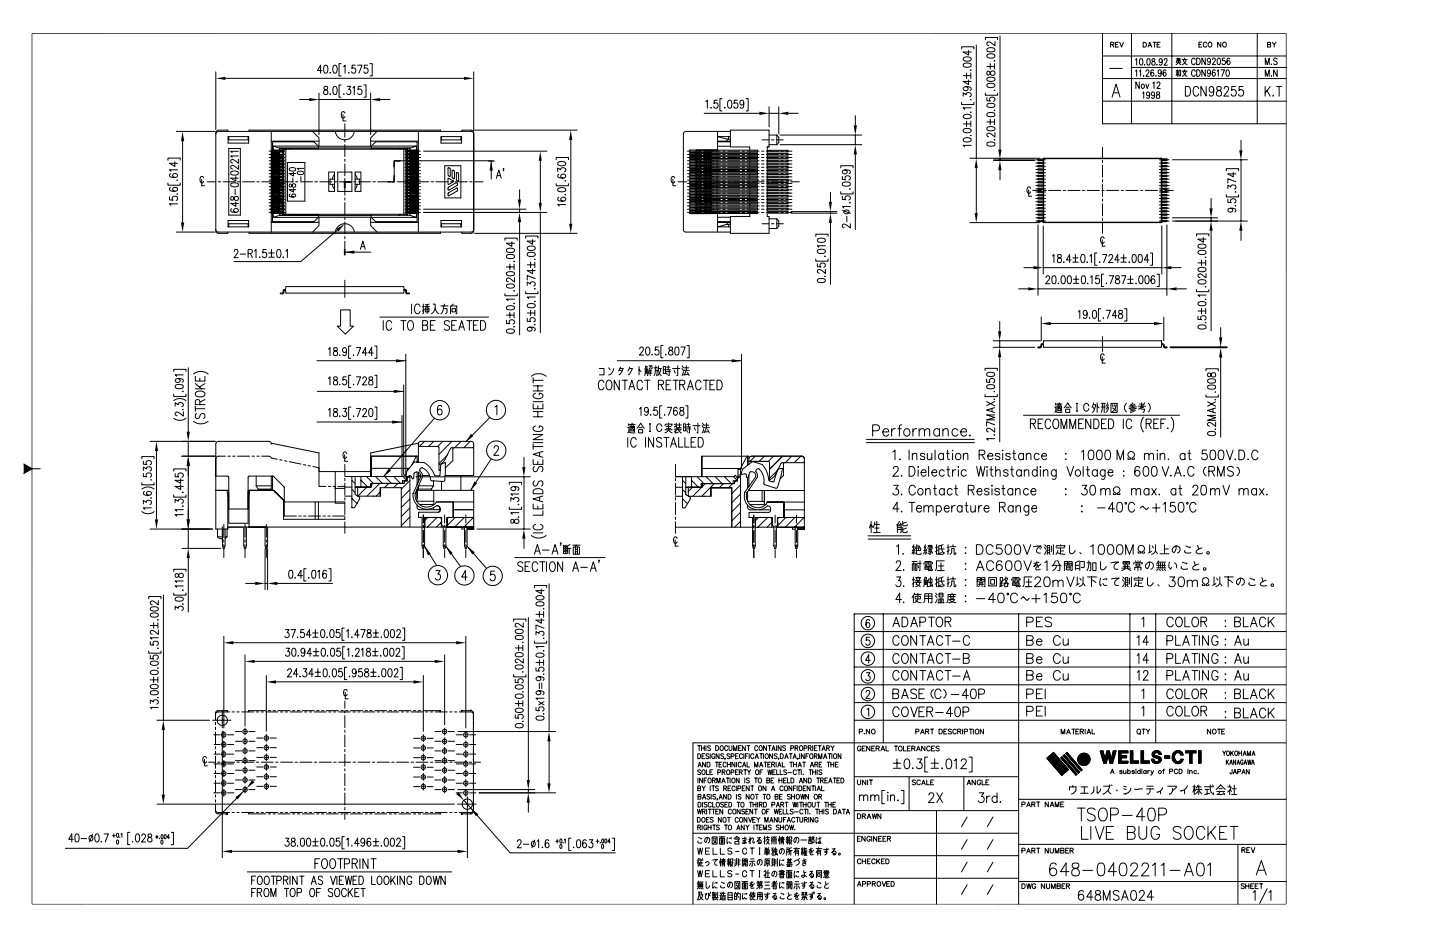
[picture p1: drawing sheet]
<svg xmlns="http://www.w3.org/2000/svg" width="432mm" height="279mm" viewBox="0 0 432 279" stroke-linecap="round" stroke-linejoin="round" font-family="sans-serif">
<g fill="none" stroke="#000" stroke-width=".3">
<path d="M97.3 19.7l.5-.2a1.58 1.58 0 0 1 0 2.4h-.2a1.8 1.8 0 0 1-.3-2.2zM100.1 19.7l.5-.2a1.58 1.58 0 0 1 0 2.4h-.2a1.73 1.73 0 0 1-.3-2.2zM102.3 19.1h-.6v3.7h.6M106.5 19.5h-.9l-.1 1.1a.74 .74 0 0 1 1 0 .74 .74 0 0 1 0 1 .74 .74 0 0 1-1 .1l-.1-.2M107.3 19.5h1.3l-1 2.4M110.2 19.5h-.9l-.1 1.1a.74 .74 0 0 1 1 0 .74 .74 0 0 1 0 1 .74 .74 0 0 1-1 .1l-.1-.2M110.9 19.1h.7v3.7h-.7M288.4 14.7v-.7h3.6v.7M288.9 19.2l.9-.3a1.05 1.05 0 0 1 1.4 .7 1.58 1.58 0 0 1-2.4 0zM288.9 17.3l.9-.3a1.11 1.11 0 0 1 1.4 .8 1.58 1.58 0 0 1-2.4 0zM290.4 15.1v1.4l-1.6-.9h2.4M292.8 13.5v33.9"/>
<path d="M295.5 11.9v-.7h3.6v.7M295.9 19.9h2.1M296 16.4l.9-.3a1.11 1.11 0 0 1 1.4 .8 1.58 1.58 0 0 1-2.4 0zM296 14.6l.9-.3a1.05 1.05 0 0 1 1.4 .7 1.87 1.87 0 0 1-2.3 .3zM296.9 19.1v1.6M298.2 18.1l.1 .2h-.2M298.2 19.1v1.6M298.3 12.5v1.2l-1.1-.9a.67 .67 0 0 0-.9-.3 .67 .67 0 0 0-.3 .9l.5 .3M299.9 10.8v34M330.6 10v27.1h55.1M330.6 16.8h55.1M333 13.4l.8-.1 .1-.5-.9-.1v1.4"/>
<path d="M333.5 13.4l.5 .7M334.5 13.4h.5M335.3 12.7h-.8v1.4h.8M335.8 12.7l.5 1.4 .6-1.4M339.3 10v27.1M340.5 18l.3-.4v1.9M341.9 17.7l.3-.1a1.15 1.15 0 0 1-.1 1.9l-.4-.3zM342.8 12.7h.5a.75 .75 0 0 1 .5 .7 .75 .75 0 0 1-.5 .7h-.5zM343.2 19.3v.2l.1-.1M344.1 17.7l.4-.1a1.18 1.18 0 0 1-.2 1.9l-.4-.3zM344.2 14.1l.6-1.4 .5 1.4M344.4 13.7h.7"/>
<path d="M345.5 17.7v.5a.72 .72 0 0 1 .8 .5 .72 .72 0 0 1-.3 .8 .62 .62 0 0 1-.7-.6 .62 .62 0 0 1 .8-.6l.2-.2-.1-.4zM345.8 12.7h.9M346.2 12.7v1.4M346.9 19.3v.2l.1-.1M347 13.4h.5M347.9 12.7h-.9v1.4h.9M348.5 18.2l-.2 .5a.52 .52 0 0 1-.7-.6 .52 .52 0 0 1 .9-.3v.4a.91 .91 0 0 1-.6 1.3l-.3-.3M349.1 18.1l.3-.5 .5 .1 .1 .3-.9 1.5h1M351.4 10v27.1M352.7 19.4l.7-.8 .7 .8M352.7 17.7h1.4M352.7 18.6h1.4"/>
<path d="M352.9 18.6v-.5h1v.5M353.2 17.4v.5M353.4 17.8v.8M353.6 17.4v.5M354.5 17.8h1.5M354.8 17.8a1.79 1.79 0 0 0 1.2 1.6M355.2 17.4v.4M355.7 17.8a1.79 1.79 0 0 1-1.2 1.6M358.4 17.9l-.4-.5a1.01 1.01 0 0 0-.7 1 1.01 1.01 0 0 0 .7 1l.4-.5M358.8 17.4a.98 .98 0 0 1 1.1 1 .98 .98 0 0 1-1.1 1zM359.5 13.4h.6M360.4 12.6h-.9v1.5h.9"/>
<path d="M361.4 17.4v2l-1-2v2M361.9 13a.54 .54 0 0 0-.6-.4 .54 .54 0 0 0-.5 .6v.4a.55 .55 0 0 0 .5 .5 .55 .55 0 0 0 .6-.3M363 18.1a.54 .54 0 0 1-.9 .4 .54 .54 0 0 1 .1-1l.2-.1a1.08 1.08 0 0 1 .6 1 1.08 1.08 0 0 1-.6 1l-.3-.3M363.6 17.9v-.1a.46 .46 0 0 1 .6-.3 .46 .46 0 0 1 .2 .7l-.9 1.2h1M365.2 17.5l.2-.1a1.18 1.18 0 0 1 .2 2l-.6-.4zM366.1 12.6v1.5l-1-1.5v1.5M367.3 17.4h-.7l-.1 .9a.58 .58 0 0 1 .9 0 .58 .58 0 0 1-.1 .8 .58 .58 0 0 1-.9-.1M368.8 17.7l-.3-.3a1.13 1.13 0 0 0-.1 2 .57 .57 0 0 0 .5-.7 .57 .57 0 0 0-.8-.4l-.2 .4M377 10v27.1M379.4 19.4v-2l.6 2 .6-2v2M380.1 13.4l.8-.1 .1-.5-.9-.1v1.4l.9-.1v-.5l-.3-.1M381.3 19.2v.1"/>
<path d="M381.5 12.7l.6 .7 .5-.7M382.1 13.4v.7M383 17.7l-.4-.3-.7 .3 .1 .4 1 .7v.3l-.4 .3-.7-.3M385.7 10.1l-376.1-.1v261.1h376.1M385.7 10v261.1M52.9 39.4h11.6M64.7 21.5v17.3M67.6 23.5h71.6M68.3 39.4v-.4h-2.8l-.5 .3-.3 .5v29.4l.3 .5 .5 .3h2.8v-.4M74.7 39.4v-.4h57.4v.4M81.3 39.4v30.2M89.9 29.8h2.9"/>
<path d="M93.7 39.4l2 1.9v2.5h15.4v-2.5l2-1.9M95.7 27.9v12.5M95.7 29.8h15.4M96.6 21.1h-1.4l.9-1.6v2.4M97.2 26v.7a.99 .99 0 0 1 1 .5 .99 .99 0 0 1-.1 1 .77 .77 0 0 1-1.1-.6 .77 .77 0 0 1 1-.8l.2-.5a.63 .63 0 0 0-1-.3zM99 21.7v.2l.1-.1M99 28.1l-.1 .1h.2M100.1 26l.5-.1a1.63 1.63 0 0 1 0 2.4h-.2a1.8 1.8 0 0 1-.3-2.3zM100.5 39.4a2.9 2.9 0 0 0 2.9 2.5 2.9 2.9 0 0 0 2.9-2.5M102.3 25.5h-.6v3.6h.6M102.8 34.3v2h.9M103 20l.5-.5v2.4"/>
<path d="M103.1 28.1v.2l.1-.1M103.4 37.1v4M103.4 33.9a.57 .57 0 0 0-.6-.4 .57 .57 0 0 0-.5 .7v.4a.57 .57 0 0 0 .4 .8 .57 .57 0 0 0 .7-.5M104.1 25.9h1l-.5 .9a.71 .71 0 0 1 .6 1.1 .71 .71 0 0 1-1.3 0M104.6 21.7v.2l.1-.1M105.8 26.4l.4-.5v2.4M108.4 25.9h-.9l-.2 1a.75 .75 0 0 1 1.1 .1 .75 .75 0 0 1 0 1 .75 .75 0 0 1-1.1 .1v-.2M109.1 25.5h.6v3.6h-.6M111.1 27.9v12.5M114 29.8h2.9M125.5 39.4v30.2M138.5 39.4v-.4h2.8l.5 .3 .2 .5v29.4a.73 .73 0 0 1-.7 .8h-2.8v-.4"/>
<path d="M142 21.5v17.7M142.3 39h30.8M211.1 34h16.6M211.6 30.5l.5-.5v2.4M213.2 32.2v.2l.1-.1M215.1 30h-.9l-.1 1.1a.75 .75 0 0 1 1 0 .75 .75 0 0 1 0 1 .75 .75 0 0 1-1 .1l-.1-.2M215.2 39.4v5.6h-8.3v19h8.3v5.6M216.5 29.6h-.6v3.7h.6M217.4 32.2l-.2 .1h.2M218.5 30.1l.4-.1a1.58 1.58 0 0 1 0 2.4h-.2a1.8 1.8 0 0 1-.2-2.3zM219 39.4h-13.3l-.7 .5-.1 28.9a.73 .73 0 0 0 .8 .8h13.3M221.1 30h-.9l-.1 1.1a.73 .73 0 0 1 1 0 .73 .73 0 0 1 0 1 .73 .73 0 0 1-1 .1l-.1-.2"/>
<path d="M223 30.8l-.1 .4a.68 .68 0 0 1-1.1-.2 .68 .68 0 0 1 .7-1l.3 .1 .2 .7a1.16 1.16 0 0 1-.7 1.6l-.4-.3M223.7 29.6h.6v3.7h-.6M230.6 32v6M230.6 34h2.9M233.5 32v8.2M236.4 34h2.9M256.5 34.7v2.9M288.4 30.7v.6h3.6v-.6M288.8 28.9v-1.1l1 .6a.71 .71 0 0 1 1-.6 .71 .71 0 0 1 0 1.2M288.8 37.1h2.1M288.8 22.7h2.1M288.9 38.8l.9-.3a1.03 1.03 0 0 1 1.4 .8 1.58 1.58 0 0 1-2.4 0z"/>
<path d="M288.9 34.6l.9-.3a1.03 1.03 0 0 1 1.4 .7 1.58 1.58 0 0 1-2.4 0zM289.6 26l.6 .3a.68 .68 0 0 1-.6 .9 .68 .68 0 0 1-.7-.9 1.73 1.73 0 0 1 2.3 .2l-.3 .6M289.8 21.9v1.6M289.8 36.3v1.7M290.4 24v1.3l-1.6-.9h2.4M291.1 33.5l.1 .1h-.2M291.1 29.8l.1 .1h-.2M291.1 20.9l.1 .1h-.2M291.1 21.9v1.6M291.1 36.3v1.7M291.2 32.3h-2.4l.5 .5M295.5 27.9v.7h3.6v-.7"/>
<path d="M295.9 29.3v.9l1 .1a.72 .72 0 0 1 .1-1.1 .72 .72 0 0 1 1.1 .2 .72 .72 0 0 1-.2 1M295.9 36.6h2.1M296 38.2l.9-.2a1.05 1.05 0 0 1 1.4 .7 1.87 1.87 0 0 1-2.3 .3zM296 34l.9-.3a1.05 1.05 0 0 1 1.4 .7 1.87 1.87 0 0 1-2.3 .3zM296 31.2l.9-.2a1.05 1.05 0 0 1 1.4 .7 1.87 1.87 0 0 1-2.3 .3zM296 25.3l.9-.3a1.17 1.17 0 0 1 1.4 .5v.2a1.58 1.58 0 0 1-2.4 0zM296 23.4l.9-.3a1.05 1.05 0 0 1 1.4 .8 1.87 1.87 0 0 1-2.3 .3zM296 21.5a.69 .69 0 0 0 .3 1l.4-.1a.87 .87 0 0 1 .6-1 .87 .87 0 0 1 1 .3 .76 .76 0 0 1-.8 .9 .76 .76 0 0 1-.6-.9l-.4-.3zM296.9 35.8v1.6M298.2 33l.1 .1h-.2M298.2 27l.1 .1h-.2M298.2 35.8v1.6"/>
<path d="M298.3 39.8v1.3l-1.1-.9a.67 .67 0 0 0-.9-.3 .67 .67 0 0 0-.3 .9l.5 .2M330.6 30.3h55.1M330.6 23.6h55.1M332.7 20.5h3.8M333.5 29.1l1.2-3.8 1.2 3.8M333.9 27.8h1.5M339.3 20.2h46.5M340.5 21.3l.3-.4v2M341.6 24.6v1.9l-1-1.9v1.9M341.7 21.3l.3-.4v2M342.4 25.3l.4-.1a.62 .62 0 0 1 .4 .8 .62 .62 0 0 1-.8 .4l-.2-.4zM342.6 27.9l.4-.4v2"/>
<path d="M342.9 22.7v.2l.1-.1M343.6 25.2l.4 1.3 .5-1.3M343.6 21.4l.3-.5 .6 .2v.6l-.9 1.2h1M344.7 28.2l-.2 .4a.55 .55 0 0 1-.7-.5 .55 .55 0 0 1 .7-.5l.2 .6a.97 .97 0 0 1-.6 1.3l-.2-.3M345.7 25l.4-.4v1.9M345.9 21.2l-.3-.3a1.14 1.14 0 0 0 0 2 .55 .55 0 0 0 .4-.8 .55 .55 0 0 0-.9-.2v.3M346.2 28.2l-.2 .4a.55 .55 0 0 1-.8-.5 .55 .55 0 0 1 .8-.5l.2 .6a.97 .97 0 0 1-.6 1.3l-.3-.3M346.6 22.7v.2l.1-.1M346.9 27.6v.6a.72 .72 0 0 1 .8 .4 .72 .72 0 0 1-.3 .9 .56 .56 0 0 1-.7-.5 .56 .56 0 0 1 .5-.6l.4-.2 .1-.4-.3-.3zM346.9 25l.3-.4 .5 .1 .1 .3-.9 1.5h1M348.2 21.6l-.2 .4a.52 .52 0 0 1-.7-.5 .52 .52 0 0 1 .9-.3v.4a.91 .91 0 0 1-.6 1.3l-.3-.3M349.6 21.2l-.3-.3a1.14 1.14 0 0 0 0 2 .55 .55 0 0 0 .4-.8 .55 .55 0 0 0-.9-.2v.3"/>
<path d="M352.7 21.6h.7M353 21.1v1.8M353.2 20.9l-.5 .3M353.3 22.3l-.3-.7-.3 1M353.5 21.1h.5v1.7h-.5zM354.5 21.3h1.5M354.8 21.3a1.94 1.94 0 0 0 1.2 1.6M355.2 20.9v.4M355.5 25.9h.8a1.7 1.7 0 0 1 0 2.9h-.8zM355.7 21.3a1.94 1.94 0 0 1-1.2 1.6M358.4 21.4a.57 .57 0 0 0-.7-.5 .57 .57 0 0 0-.4 .8v.4a.7 .7 0 0 0 .7 .8l.4-.5M358.8 20.9a.98 .98 0 0 1 1.1 1 .98 .98 0 0 1-1.1 1z"/>
<path d="M359.4 26.6a.85 .85 0 0 0-1-.7 .85 .85 0 0 0-.6 1.1v.7a.85 .85 0 0 0 .6 1.1 .85 .85 0 0 0 1-.7M361.4 20.9v2l-1-2v2M361.7 25.9v2.9l-1.6-2.9v2.9M363 21.6l-.3 .4a.52 .52 0 0 1-.7-.5 .52 .52 0 0 1 .9-.3l.1 .4a.97 .97 0 0 1-.6 1.3l-.3-.3M364 26.9l-.1 .4a.66 .66 0 0 1-.6 .4 .66 .66 0 0 1-.7-.4v-.4a.76 .76 0 0 1 .7-1l.4 .2a2.67 2.67 0 0 1 0 2.6 .64 .64 0 0 1-1.1-.3M364.4 21.2l-.5-.3a1.19 1.19 0 0 0 .1 2 .55 .55 0 0 0 .5-.8 .55 .55 0 0 0-.9-.2l-.1 .3M365 26.1a.64 .64 0 0 0 .2 .9 .91 .91 0 0 1 1.2 1 .91 .91 0 0 1-1.4 .7l-.2-.4a1.01 1.01 0 0 1 1.1-1.3 .64 .64 0 0 0 .2-.9zM365 21.3l.3-.4v2M366.1 20.9h1.1l-.8 2M367.1 26.6l.2-.5a.78 .78 0 0 1 1.1 .2 .78 .78 0 0 1-.3 1.1l-1.1 1.4h1.5M367.8 21l.3-.1a1.09 1.09 0 0 1 .6 1 1.09 1.09 0 0 1-.6 1l-.3-.1-.2-.8zM370.5 25.9h-1.1l-.1 1.3a.91 .91 0 0 1 1.5 .6 .91 .91 0 0 1-1.4 .9l-.2-.4"/>
<path d="M372.7 25.9h-1.1l-.1 1.3a.88 .88 0 0 1 1.2 0 .88 .88 0 0 1 0 1.2 .88 .88 0 0 1-1.2 .1l-.1-.2M379.4 25.9v3M379.4 22.9v-2l.6 2 .6-2v2M379.9 27.2l1 1.7M380.9 25.9l-1.5 2M381.3 22.7v.1M381.8 28.6l-.1 .1h.2M382.8 25.9h1.5M383 20.9v2l-1.1-2v2M383.6 25.9v3M50.4 54.8v.7h3.6v-.7M50.4 48v-.6h3.6v.6"/>
<path d="M50.8 59v.9l1.1 .1a.73 .73 0 0 1 .1-1 .73 .73 0 0 1 1 0 .73 .73 0 0 1 0 1l-.2 .1M51.2 56.2l-.4 .6a1.87 1.87 0 0 0 2.3 .3 .68 .68 0 0 0-.6-.9 .68 .68 0 0 0-.6 .9l.5 .2M51.2 52.1l-.4 .5a1.87 1.87 0 0 0 2.3 .3 .68 .68 0 0 0-.6-.9 .68 .68 0 0 0-.6 .9l.5 .3M52.4 48.5v1.4l-1.6-.9h2.4M53.1 58.1l-.1 .1M53.1 54h-.1M53.2 50.9h-2.4l.5 .5M54.8 42.3v24.4M60.5 53.7v2h.9M61.1 53.4a.57 .57 0 0 0-.7-.5 .57 .57 0 0 0-.4 .7v.5a.7 .7 0 0 0 .7 .7l.4-.4M62.2 54.5h2.5M64.7 40.2l.3-.6 .5-.2h75.8l.5 .2 .2 .6"/>
<path d="M65.4 54.5h.7M66.9 54.5h3.6M68.4 41h6.2v1.9h-6.2zM68.6 41v.9h5.8v-.9M68.6 44.5h3.5v20h-3.5zM68.6 52.2h.1M69.3 59a.66 .66 0 0 0 .2 1l.5-.1a.84 .84 0 0 1 .5-.9 .84 .84 0 0 1 1 .3 .74 .74 0 0 1-.8 .9 .74 .74 0 0 1-.7-1l-.3-.3zM69.3 55.1l.9-.3a1.06 1.06 0 0 1 1.3 .6v.1a1.52 1.52 0 0 1-2.3 0zM69.3 51.5l.9-.3a1.03 1.03 0 0 1 1.3 .8 1.45 1.45 0 0 1-2.3 0zM70.5 56.7v1.7M70.7 52.9v1.4l-1.5-.9h2.3M71.2 54.5h.7"/>
<path d="M71.5 49.5v1.2l-1.1-.9-.8-.2-.3 .2-.1 .5 .5 .4M71.5 47.7v1.3l-1.1-.9-.8-.3-.3 .2-.1 .5 .5 .4M71.5 46.8h-2.3l.4 .4M71.5 45.4h-2.3l.4 .4M72.7 54.5h3.6M77 54.5h.7M78.5 54.5h3.6M80.7 48.2h4.7M80.7 59.8h4.7M80.7 58.8h4.7M80.7 57.9h4.7M80.7 56.9h4.7"/>
<path d="M80.7 55.9h4.7M80.7 55h4.7M80.7 54h4.7M80.7 53h4.7M80.7 52.1h4.7M80.7 51.1h4.7M80.7 50.1h4.7M80.7 49.2h4.7M80.7 47.2h4.7M80.7 46.3h4.7M80.7 45.3h4.7M81.3 42.3h14.4"/>
<path d="M81.3 59.5h2.6M81.3 58.6h2.6M81.3 59.1h2.6M81.3 57.6h2.6M81.3 58.1h2.6M81.3 56.6h2.6M81.3 57.2h2.6M81.3 55.6h2.6M81.3 59.6h3.6M81.3 59.1h3.6M81.3 58.6h3.6M81.3 58.1h3.6"/>
<path d="M81.3 57.6h3.6M81.3 57.1h3.6M81.3 56.7h3.6M81.3 55.7h3.6M81.3 54.7h2.6M81.3 53.7h2.6M81.3 52.8h3.6M81.3 51.8h3.6M81.3 50.8l3.6 .1M81.3 51.4h2.6M81.3 50.4h2.6M81.3 54.7h3.6"/>
<path d="M81.3 53.8h3.6M81.3 51.3h3.6M81.3 50.4h3.6M81.3 49.8h2.6M81.3 48.9h2.6M81.3 49.5h2.6M81.3 47.9h2.6M81.3 48.5h2.6M81.3 47h3.6M81.3 47.5h2.6M81.3 46.5h2.6M81.3 45.6h2.6"/>
<path d="M81.3 45l3.6 .1M81.3 49.9h3.6M81.3 49.4h3.6M81.3 48.9h3.6M81.3 48.5h3.6M81.3 48h3.6M81.3 47.5h3.6M81.3 46.5h3.6M81.3 45.5h3.6M81.7 54.3v.4M81.7 45.6v.4M81.7 46.5v.5"/>
<path d="M81.7 47.5v.4M81.7 48.5v.4M81.7 49.5v.3M81.7 50.4v.4M81.7 51.4v.4M81.7 52.3v.5M81.7 53.3v.4M81.7 55.3v.3M81.7 56.2v.4M81.7 57.2v.4M81.7 58.1v.5M81.7 59.1v.4"/>
<path d="M81.9 43.8v1.2M81.9 45.6v.4M81.9 46.5v.5M81.9 47.5v.4M81.9 48.5v.4M81.9 49.5v.3M81.9 50.4v.4M81.9 51.4v.4M81.9 52.3v.5M81.9 53.3v.4M81.9 54.3v.4M81.9 55.3v.3"/>
<path d="M81.9 56.2v.4M81.9 57.2v.4M81.9 58.1v.5M81.9 59.1v.4M81.9 43.8h13.5M81.9 43.8l2 .6M82.8 54.5h.7M83.9 44.4v.7M83.9 45.5v.5h-2.6M83.9 46.5v.5M83.9 47.5v.5M83.9 48.5v.4"/>
<path d="M83.9 49.4v.5M83.9 50.4v.5M83.9 51.3v.5M83.9 52.3v.5M83.9 53.3v.5M83.9 54.3v.4M83.9 55.2v.5M83.9 56.2v.5M83.9 57.1v.5M83.9 58.1v.5M83.9 59.1v.5M83.9 44.4h11.6"/>
<path d="M84.3 54.5h3.6M84.6 44.4v.7M84.6 45.5v.5M84.6 46.5v.5M84.6 47.5v.5M84.6 48.5v.4M84.6 49.4v.5M84.6 50.4v.5M84.6 51.3v.5M84.6 52.3v.5M84.6 53.3v.5M84.6 54.3v.4"/>
<path d="M84.6 55.2v.5M84.6 56.2v.5M84.6 57.1v.5M84.6 58.1v.5M84.6 59.1v.5M84.7 44.4v.7M84.7 46.5v.5M84.7 47.5v.5M84.7 48.5v.4M84.7 49.4v.5M84.7 50.4v.5M84.7 51.3v.5"/>
<path d="M84.7 52.3v.5M84.7 53.3v.5M84.7 54.3v.4M84.7 55.2v.5M84.7 56.2v.5M84.7 57.1v.5M84.7 58.1v.5M84.7 59.1v.5M84.9 44.7h37v19.5h-37zM84.9 56.2h-3.6M84.9 55.2l-3.6 .1M84.9 54.3h-3.6"/>
<path d="M84.9 53.3h-3.6M84.9 52.3h-3.6M85.1 44.7v19.5M85.7 44.4v20.1M86.2 48.7h5.2v11.6h-5.2zM86.6 44.7l.4-.3 .4 .3M86.8 55.3v.7h.6a.72 .72 0 0 1 .4-.8 .72 .72 0 0 1 .9 .3 .63 .63 0 0 1-.7 .7 .63 .63 0 0 1-.6-.8l-.2-.2zM86.8 50.5l.8-.3 .7 .1 .4 .5-.4 .4h-1.2l-.3-.1zM87 58.2l-.3 .5a1.19 1.19 0 0 0 2-.1 .55 .55 0 0 0-.8-.5 .55 .55 0 0 0-.2 .9l.3 .1M87.8 53.3v1.4M88 56.5v1.1l-1.3-.7h2M88 51.6v1.2l-1.3-.8h2"/>
<path d="M88.6 54.5h.7M89.2 51.5l.8-.2 .7 .1 .4 .5-.4 .4h-1.2l-.3-.2zM90.1 54.5h3.6M90.2 52.9v1.4M91.1 50.5h-2l.4 .4M94.4 54.5h.8M95.5 44.7v-.9l-1.4-1.3h-12.2l-.2 .2v2.3M95.5 44.3h15.8M95.9 54.5h3.6M98.6 51.6h1.7v5.8h-1.7zM99.6 55.3l.7 1.5M100.2 54.5h.8"/>
<path d="M100.3 52.2l-.7 1.5M100.3 53.7h-1.3v1.6h1.3M101.3 51.6h4.2v5.8h-4.2zM101.7 54.5h3.6M103.4 41.8v.8M103.4 43.3v3.6M103.4 47.7v.7M103.4 49.1v3.6M103.4 53.5v.7M103.4 54.9v3.6M103.4 59.3v.7M106 54.5h.8"/>
<path d="M106.5 52.2l.7 1.5M106.5 53.7h1.3v1.6h-1.3M106.5 51.6h1.7v5.8h-1.7zM107.2 55.3l-.7 1.5M107.5 54.5h3.6M111.1 42.3h14.4M111.4 43.8h13.5l-2 .6v.7M111.8 54.5h.8M113.3 54.5h3.6M117.6 54.5h.8M119.1 54.5h3.6M119.4 44.7l.4-.3 .4 .3"/>
<path d="M121.1 44.7v19.5M121.1 44.4v.3M121.4 59.8h4.6M121.4 58.8h4.6M121.4 57.9h4.6M121.4 56.9h4.6M121.4 55.9h4.6M121.4 55h4.6M121.4 54h4.6M121.4 53h4.6M121.4 52.1h4.6M121.4 51.1h4.6"/>
<path d="M121.4 50.1h4.6M121.4 49.2h4.6M121.4 47.2h4.6M121.4 46.3h4.6M121.4 45.3h4.6M121.7 44.7v19.5M121.9 56.2h3.6M121.9 59.6h3.6M121.9 59.1h3.6M121.9 58.6h3.6M121.9 58.1h3.6M121.9 57.6h3.6"/>
<path d="M121.9 57.1h3.6M121.9 56.7h3.6M121.9 55.7h3.6M121.9 55.2h3.6M121.9 54.3h3.6M121.9 52.8h3.6M121.9 53.3h3.6M121.9 51.8h3.6M121.9 52.3h3.6M121.9 50.9h3.6M121.9 54.7h3.6M121.9 53.8h3.6"/>
<path d="M121.9 51.3h3.6M121.9 50.4h3.6M121.9 47h3.6M121.9 46h3.6M121.9 45.1h3.6M121.9 49.9h3.6M121.9 49.4h3.6M121.9 48.9h3.6M121.9 48.5h3.6M121.9 48h3.6M121.9 47.5h3.6M121.9 46.5h3.6"/>
<path d="M121.9 45.5h3.6M122.1 44.4v.7M122.1 45.5v.5M122.1 46.5v.5M122.1 47.5v.5M122.1 48.5v.4M122.1 49.4v.5M122.1 50.4v.5M122.1 51.3v.5M122.1 52.3v.5M122.1 53.3v.5M122.1 54.3v.4"/>
<path d="M122.1 55.2v.5M122.1 56.2v.5M122.1 57.1v.5M122.1 58.1v.5M122.1 59.1v.5M122.2 54.3v.4M122.2 44.4v.7M122.2 45.5v.5M122.2 46.5v.5M122.2 47.5v.5M122.2 48.5v.4M122.2 49.4v.5"/>
<path d="M122.2 50.4v.5M122.2 51.3v.5M122.2 52.3v.5M122.2 53.3v.5M122.2 55.2v.5M122.2 56.2v.5M122.2 57.1v.5M122.2 58.1v.5M122.2 59.1v.5M122.9 45.5v.5M122.9 46.5v.5M122.9 47.5v.5"/>
<path d="M122.9 48.5v.4M122.9 49.4v.5M122.9 50.4v.5M122.9 51.3v.5M122.9 52.3v.5M122.9 53.3v.5M122.9 54.3v.4M122.9 55.2v.5M122.9 56.2v.5M122.9 57.1v.5M122.9 58.1v.5M122.9 59.1v.5"/>
<path d="M122.9 59.5h2.6M122.9 58.6h2.6M122.9 59.1h2.6M122.9 57.6h2.6M122.9 58.1h2.6M122.9 56.6h2.6M122.9 57.2h2.6M122.9 55.6h2.6M122.9 54.7h2.6M122.9 53.7h2.6M122.9 51.4h2.6M122.9 50.4h2.6"/>
<path d="M122.9 49.8h2.6M122.9 48.9h2.6M122.9 49.5h2.6M122.9 47.9h2.6M122.9 48.5h2.6M122.9 47.5h2.6M122.9 46.5h2.6M122.9 45.6h2.6M123.5 54.5h.7M124.9 54.3v.4M124.9 43.8v1.2M124.9 45.6v.4"/>
<path d="M124.9 46.5v.5M124.9 47.5v.4M124.9 48.5v.4M124.9 49.5v.3M124.9 50.4v.4M124.9 51.4v.4M124.9 52.3v.5M124.9 53.3v.4M124.9 55.3v.3M124.9 56.2v.4M124.9 57.2v.4M124.9 58.1v.5"/>
<path d="M124.9 59.1v.4M124.9 54.5h3.6M125.1 42.7v2.3zM125.1 42.7l-.2-.2h-12.2l-1.4 1.3v.6h11.6h-11.6v.3M125.1 45.6v.4M125.1 46.5v.5M125.1 47.5v.4M125.1 48.5v.4M125.1 49.5v.3M125.1 50.4v.4M125.1 51.4v.4M125.1 52.3v.5"/>
<path d="M125.1 53.3v.4M125.1 54.3v.4M125.1 55.3v.3M125.1 56.2v.4M125.1 57.2v.4M125.1 58.1v.5M125.1 59.1v.4M127 45.3h37M129.3 54.5h.7M130.7 54.5h3.6M132.2 41h6.2v1.9h-6.2zM132.4 41v.9h5.8v-.9"/>
<path d="M133.4 49.7h4.8v9.6h-4.8zM134.4 50.3l.5 .1 .1 .3-.1 2.2-.6-.5zM134.4 53.5l1.6 .9-1.6 .9zM134.5 57.8l2.7-1.4-.1 .9-2.5 1.4-.3-.2zM134.5 56.1l2.2-1.3 .5 .2-.1 .6-2.5 1.4-.3-.2zM135.1 54.5h.7M135.6 51l.7 .4v2l-.2 .2-.5-.5zM136.5 54.5h3.6M136.9 51.8l.5 .1 .1 .2-.1 2.2-.6-.4zM140.9 54.5h.7M142.3 54.5h2.5M146.3 48.2h-28.1v6.3"/>
<path d="M147.3 48.2v5.5M148.8 53.4l.8-2.4 .7 2.4M149.1 52.6h1M151.1 50.7h-.2h.2l-.2 .5M155.8 56.9v2.9M162 48.2v12.6M166.8 55.1v.6h3.7v-.6M166.8 47.9v-.7h3.7v.7M167.2 51.4v-1l.9 .5a.72 .72 0 0 1 1.1-.6 .72 .72 0 0 1 0 1.2M167.3 56.5l1-.3a1.05 1.05 0 0 1 1.4 .8 1.87 1.87 0 0 1-2.4 .3zM167.3 48.7l1-.3a1.17 1.17 0 0 1 1.4 .6v.2a1.58 1.58 0 0 1-2.5 0zM167.6 59.2l-.3 .1-.1 .5a1.41 1.41 0 0 0 2.5-.2 .72 .72 0 0 0-.9-.5 .72 .72 0 0 0-.5 .9l.5 .3"/>
<path d="M167.6 52.3l-.3 .1-.1 .5a1.41 1.41 0 0 0 2.5-.2 .72 .72 0 0 0-.9-.5 .72 .72 0 0 0-.5 .9l.5 .3M169.5 58.3l.2 .1h-.3M169.5 54.1l.2 .1h-.3M171.2 41.9v25.2M201.8 53.8v1.9h.8M202.3 53.4l-.3-.5a1 1 0 0 0-.8 1 1 1 0 0 0 .8 .9l.3-.4M203.3 54.5h2.6M206.1 48.2h4.4M206.1 59.8h4.4M206.1 58.8h4.4M206.1 57.9h4.4M206.1 56.9h4.4"/>
<path d="M206.1 55.9h4.4M206.1 55h4.4M206.1 54h4.4M206.1 53h4.4M206.1 52.1h4.4M206.1 51.1h4.4M206.1 50.1h4.4M206.1 49.2h4.4M206.1 47.2h4.4M206.1 46.3h4.4M206.1 45.3h4.4M206.7 54.5h.7"/>
<path d="M206.9 45.7h6.3v.3h-6.3M206.9 46.6h6.3v.3h-6.3M206.9 52.4h6.3v.3h-6.3M206.9 53.4h6.3v.3M206.9 54.3h6.3v.3M206.9 55.3h6.3v.3M206.9 56.3h6.3v.3M206.9 57.3h6.3v.3M206.9 58.2h6.3v.3h-6.3M206.9 53.7h20.2v.6h-18.3M206.9 54.6l20.2 .1v.6h-18.3M206.9 55.6h20.2v.6l-18.3 .1"/>
<path d="M206.9 56.6h20.2v.6l-18.3 .1M206.9 57.6h20.2v.5l-18.3 .1M208.1 54.5h3.6M208.8 46h18.3v.5l-18.3 .1M208.8 46.9l18.3 .1v.5l-20.2 .1M208.8 47.9h18.3v.6h-20.2M208.8 48.8l18.3 .1v.6h-20.2M208.8 49.8h18.3v.6l-20.2 .1M208.8 50.8h18.3v.6l-20.2 .1M208.8 51.8h18.3v.5l-18.3 .1M208.8 52.7l18.3 .1v.5l-18.3 .1M208.8 58.5l18.3 .1v.5l-20.2 .1"/>
<path d="M208.8 59.5h18.3v.6h-20.2M208.8 45h18.3M208.8 47.5v.1M208.8 48.5h.1M208.8 49.5h.1M208.8 50.4v.1M208.8 51.4v.1M208.8 53.7h.1M208.8 54.6v.1M208.8 55.6h.1M208.8 56.6h.1M208.8 57.6h.1"/>
<path d="M208.8 59.1v.1M210.7 45.7v.3M210.7 46.6v.3M210.7 47.6v.3M210.7 48.5v.3M210.7 49.5v.3M210.7 50.5v.3M210.7 51.5v.3M210.7 52.4v.3M210.7 53.4v.3M210.7 54.3v.3M210.7 55.3v.3"/>
<path d="M210.7 56.3v.3M210.7 57.3v.3M210.7 58.2v.3M210.7 59.2v.3M210.9 48.2h5.1M210.9 59.8h5.1M210.9 58.8h5.1M210.9 57.9h5.1M210.9 56.9h5.1M210.9 55.9h5.1M210.9 55h5.1M210.9 54h5.1"/>
<path d="M210.9 53h5.1M210.9 52.1h5.1M210.9 51.1h5.1M210.9 50.1h5.1M210.9 49.2h5.1M210.9 47.2h5.1M210.9 46.3h5.1M210.9 45.3h5.1M211.9 45v.7M211.9 46v.6M211.9 46.9v.7M211.9 47.9v.6"/>
<path d="M211.9 48.8v.7M211.9 49.8v.7M211.9 50.8v.7M211.9 51.8v.6M211.9 52.7v.7M211.9 53.7v.6M211.9 54.6v.7M211.9 55.6v.7M211.9 56.6v.7M211.9 57.6v.6M211.9 58.5v.7M211.9 59.5v.6"/>
<path d="M212.5 54.5h.7M213.2 47.6v.3h-6.3M213.2 48.5v.3h-6.3M213.2 49.5v.3h-6.3M213.2 50.5v.3h-6.3M213.2 51.5v.3h-6.3M213.2 59.2v.3h-6.3M213.9 54.5h3.6M215 45v.6M215 46v.5M215 47v.5M215 47.9v.6"/>
<path d="M215 48.9v.6M215 49.8v.6M215 50.8v.6M215 51.8v.5M215 52.8v.5M215 53.7v.6M215 54.7v.6M215 55.6v.6M215 56.6v.6M215 57.6v.5M215 58.6v.5M215 59.5v.6"/>
<path d="M215.2 43.8h3.8M215.2 42.5h3.8M215.2 42.3h3.8M216.7 48.2h.8M216.7 59.8h.8M216.7 58.8h.8M216.7 57.9h.8M216.7 56.9h.8M216.7 55.9h.8M216.7 55h.8M216.7 54h.8M216.7 53h.8"/>
<path d="M216.7 52.1h.8M216.7 51.1h.8M216.7 50.1h.8M216.7 49.2h.8M216.7 47.2h.8M216.7 46.3h.8M216.7 45.3h.8M218 41.7h1M218.2 48.2h3.6M218.2 59.8h3.6M218.2 58.8h3.6M218.2 57.9h3.6"/>
<path d="M218.2 56.9h3.6M218.2 55.9h3.6M218.2 55h3.6M218.2 54h3.6M218.2 53h3.6M218.2 52.1h3.6M218.2 51.1h3.6M218.2 50.1h3.6M218.2 49.2h3.6M218.2 47.2h3.6M218.2 46.3h3.6M218.2 45.3h3.6"/>
<path d="M218.3 54.5h.7M218.5 41v.7M219 44h5.8zM219 41h-3.8l2.8 .7v.6M219 44v-5h11.6v5h-.5M219.7 54.5h3.7M222.5 48.2h.8M222.5 59.8h.8M222.5 58.8h.8M222.5 57.9h.8M222.5 56.9h.8M222.5 55.9h.8"/>
<path d="M222.5 55h.8M222.5 54h.8M222.5 53h.8M222.5 52.1h.8M222.5 51.1h.8M222.5 50.1h.8M222.5 49.2h.8M222.5 47.2h.8M222.5 46.3h.8M222.5 45.3h.8M224 48.2h3.6M224 59.8h3.6"/>
<path d="M224 58.8h3.6M224 57.9h3.6M224 56.9h3.6M224 55.9h3.6M224 55h3.6M224 54h3.6M224 53h3.6M224 52.1h3.6M224 51.1h3.6M224 50.1h3.6M224 49.2h3.6M224 47.2h3.6"/>
<path d="M224 46.3h3.6M224 45.3h3.6M224.1 54.5h.7M224.8 44v1zM224.8 45.6v.4M224.8 46.5v.5M224.8 47.5v.4M224.8 48.5v.4M224.8 49.5v.3M224.8 50.4v.4M224.8 51.4v.4M224.8 52.3v.5"/>
<path d="M224.8 53.3v.4M224.8 54.3v.4M224.8 55.3v.3M224.8 56.2v.4M224.8 57.2v.4M224.8 58.1v.5M224.8 59.1v.4M225.5 54.5h3.7M227.1 45v.6zM227.1 45.6l-18.3 .1M228.4 48.2h.7M228.4 59.8h.7"/>
<path d="M228.4 58.8h.7M228.4 57.9h.7M228.4 56.9h.7M228.4 55.9h.7M228.4 55h.7M228.4 54h.7M228.4 53h.7M228.4 52.1h.7M228.4 51.1h.7M228.4 50.1h.7M228.4 49.2h.7M228.4 47.2h.7"/>
<path d="M228.4 46.3h.7M228.4 45.3h.7M228.5 41.9h2.1M229.8 48.2h3.6M229.8 59.8h3.6M229.8 58.8h3.6M229.8 57.9h3.6M229.8 56.9h3.6M229.8 55.9h3.6M229.8 55h3.6M229.8 54h3.6M229.8 53h3.6"/>
<path d="M229.8 52.1h3.6M229.8 51.1h3.6M229.8 50.1h3.6M229.8 49.2h3.6M229.8 47.2h3.6M229.8 46.3h3.6M229.8 45.3h3.6M229.9 54.5h.7M230.1 44v20.9h.5v5.1h-11.6v-5.1h5.8v-1M230.1 49.9h6.1l.2 .2-.2 .3h-6.1M230.1 57.6h6.1l.2 .3-.2 .2h-6.1M230.1 56.7h6.1l.2 .2-.2 .2h-6.1"/>
<path d="M230.1 55.7h6.1l.2 .2-.2 .3h-6.1M230.1 59.6h6.1l.2 .2-.2 .2h-6.1M230.1 58.6h6.1l.2 .2-.2 .3h-6.1M230.1 51.8h6.1l.2 .3-.2 .2h-6.1M230.1 50.9h6.1l.2 .2-.2 .2h-6.1M230.1 54.7h6.1l.2 .3-.2 .2h-6.1M230.1 53.8h6.1l.2 .2-.2 .3h-6.1M230.1 52.8h6.1l.2 .2-.2 .3h-6.1M230.1 46h6.1l.2 .3-.2 .2h-6.1M230.1 45.1h6.1l.2 .2-.2 .2h-6.1M230.1 48.9h6.1l.2 .3-.2 .2h-6.1M230.1 48h6.1l.2 .2-.2 .3h-6.1"/>
<path d="M230.1 47h6.1l.2 .2-.2 .3h-6.1M230.1 44h.5M230.6 43.4h2.3M230.6 40.5h2.3M231.3 54.5h3.7M231.3 41.9h.8M232.8 41.9h2.1M232.9 40.5l.6 .7v1.5l-.6 .7M232.9 40.5v2.9M233.9 43.4h24.5M233.9 40.5h24.5M234.2 48.2h.7"/>
<path d="M234.2 59.8h.7M234.2 58.8h.7M234.2 57.9h.7M234.2 56.9h.7M234.2 55.9h.7M234.2 55h.7M234.2 54h.7M234.2 53h.7M234.2 52.1h.7M234.2 51.1h.7M234.2 50.1h.7M234.2 49.2h.7"/>
<path d="M234.2 47.2h.7M234.2 46.3h.7M234.2 45.3h.7M235.6 48.2h1.9M235.6 59.8h1.9M235.6 58.8h1.9M235.6 57.9h1.9M235.6 56.9h1.9M235.6 55.9h1.9M235.6 55h1.9M235.6 54h1.9M235.6 53h1.9"/>
<path d="M235.6 52.1h1.9M235.6 51.1h1.9M235.6 50.1h1.9M235.6 49.2h1.9M235.6 47.2h1.9M235.6 46.3h1.9M235.6 45.3h1.9M235.7 54.5h.7M237.1 54.5h2.6M249 57.6v2.9M252.1 57.5v.6h3.7v-.6M252.1 50.3v-.6h3.7v.6"/>
<path d="M252.6 58.9v.9l1 .1a.73 .73 0 0 1 .1-1 .73 .73 0 0 1 1 0 .73 .73 0 0 1 0 1l-.2 .1M252.6 52.9v.9l1 .1a.75 .75 0 0 1 .1-1 .75 .75 0 0 1 1 0 .75 .75 0 0 1 0 1l-.2 .1M252.7 54.8l.9-.3a1.05 1.05 0 0 1 1.4 .8 1.87 1.87 0 0 1-2.3 .3zM253.4 50.9l.5 .3a.68 .68 0 0 1-.6 .9 .68 .68 0 0 1-.6-.9l.7-.3a1.16 1.16 0 0 1 1.6 .8l-.4 .3M254.9 56.6l.1 .1h-.3M256.5 40.5v2.9M256.5 46.3v22.5M288.9 41.6l.9-.3a1.11 1.11 0 0 1 1.4 .7 1.58 1.58 0 0 1-2.4 0zM290.8 47.4h21M291.1 40.5l.1 .1h-.2M291.2 43.6h-2.4l.5 .4M292.8 50.3v13.6"/>
<path d="M296 42.8l.9-.2a1.05 1.05 0 0 1 1.4 .7 1.87 1.87 0 0 1-2.3 .3zM297.9 47.7h12.4M297.9 48.1h12.4M298.2 41.8v.2l-.1-.1M299.9 47.7v.4M299.9 51v2.9M308.5 56.9v1.9h.9M309.1 56.5a.57 .57 0 0 0-.7-.5 .57 .57 0 0 0-.4 .7v.5a.57 .57 0 0 0 .3 .8 .57 .57 0 0 0 .8-.5M309.6 57.1h2.7M310.6 59.5h2.9M310.6 58.5h2.9M310.6 57.6h2.9"/>
<path d="M310.6 56.6h2.9M310.6 55.6h2.9M310.6 54.7h2.9M310.6 53.7h2.9M310.6 50.8h2.9M310.6 49.8h2.9M310.6 48.9h2.9M310.6 47.9h2.9M310.6 52.7h2.9M310.6 51.8h2.9M312.8 59.3h-1.5v.4h1.5M312.8 58.4h-1.5v.3h1.5"/>
<path d="M312.8 57.4h-1.5v.4h1.5M312.8 56.4h-1.5v.4h1.5M312.8 55.4h-1.5v.4h1.5M312.8 54.5h-1.5v.3h1.5M312.8 53.5h-1.5v.4h1.5M312.8 51.6h-1.5v.4h1.5M312.8 50.6h-1.5v.4h1.5M312.8 49.6h-1.5v.4h1.5M312.8 48.7h-1.5v.3h1.5M312.8 47.7h-1.5v.4h1.5M312.8 47.4h35.6M312.8 47.4v19.3"/>
<path d="M312.8 52.6h-1.5v.3h1.5M312.8 47.4l.1 .2M312.9 47.6h35.3M312.9 47.6v19M313 57.1h.7M314.4 57.1h3.7M318.8 57.1h.7M320.2 57.1h3.7M324.6 57.1h.7M326 57.1h3.7M330.4 57.1h.7M330.6 44.2v3.1"/>
<path d="M330.6 48v.7M330.6 49.5v3.6M330.6 53.8v.7M330.6 55.3v3.6M330.6 59.6v.7M331.8 57.1h3.7M336.2 57.1h.7M337.6 57.1h3.7M342 57.1h.7M343.4 57.1h3.7M347.7 59.5h2.9M347.7 58.5h2.9"/>
<path d="M347.7 57.6h2.9M347.7 56.6h2.9M347.7 55.6h2.9M347.7 54.7h2.9M347.7 53.7h2.9M347.7 50.8h2.9M347.7 49.8h2.9M347.7 48.9h2.9M347.7 47.9h2.9M347.7 52.7h2.9M347.7 51.8h2.9M347.8 57.1h.7"/>
<path d="M348.2 47.6v19M348.4 58.4h1.5v.3h-1.5M348.4 59.3h1.5v.4h-1.5M348.4 53.5h1.5v.4h-1.5M348.4 54.5h1.5v.3h-1.5M348.4 55.4h1.5v.4h-1.5M348.4 56.4h1.5v.4h-1.5M348.4 57.4h1.5v.4h-1.5M348.4 47.7h1.5v.4h-1.5M348.4 48.7h1.5v.3h-1.5M348.4 49.6h1.5v.4h-1.5M348.4 50.6h1.5v.4h-1.5"/>
<path d="M348.4 51.6h1.5v.4h-1.5M348.4 52.6h1.5v.3h-1.5M348.4 47.4v19.3M348.4 47.4l-.2 .2M349.2 57.1h2.7M351.6 47.9h22.4M363.2 59.5v2.9M367.7 58.4v.6h3.7v-.6M367.7 51.2v-.6h3.7v.6M368.2 59.8v.9l1 .1a.73 .73 0 0 1 .1-1 .73 .73 0 0 1 1 0 .73 .73 0 0 1 .1 1l-.3 .1M368.2 56.5v-1l.9 .6a.72 .72 0 0 1 1.1-.6 .72 .72 0 0 1-.1 1.2M369.8 51.7v1.3l-1.6-.9h2.4"/>
<path d="M370.5 57.5l.1 .1h-.2M370.6 54.5l-2.4-.9v1.3M372.1 42.1v2.9M372.1 47.9v18.4M52.9 69.6h11.6M53.2 61.1h-2.4l.5 .5M64.7 68.8l.3 .6 .5 .2h75.8a.73 .73 0 0 0 .7-.8M68.4 66.1h6.2v1.9h-6.2zM68.6 68v-.9h5.8v.9M69.5 62.6l-.3 .5a1.38 1.38 0 0 0 2 .5l.2-.2a.66 .66 0 0 0-.6-.9 .66 .66 0 0 0-.6 .9l.5 .2M70.3 75.4v-.4a.58 .58 0 0 1 .9-.1 .58 .58 0 0 1 .1 .8l-1.1 1.5h1.2M70.7 60.6v1.3l-1.5-.9h2.3"/>
<path d="M72 76.2h1.6M74.4 76l1.1-.2 .2-.3-.2-.6-1.1-.1v2.4M74.7 69.6v.4h57.4v-.4M75 76l.7 1.2M76.3 75.2l.5-.4v2.4M77.9 77v.2l.1-.1M79.8 74.8h-.9l-.1 1a.73 .73 0 0 1 1 .1 .73 .73 0 0 1 0 1 .73 .73 0 0 1-1 .1l-.1-.2M80.6 75.8h1.6M80.6 77.1h1.6M80.7 63.7h4.7M80.7 62.7h4.7M80.7 61.7h4.7"/>
<path d="M80.7 60.8h4.7M81.3 66.7h14.4M81.3 63.4h3.6M81.3 63.9h3.3M81.3 62.4l3.6 .1M81.3 63h2.6M81.3 61.4l3.6 .1M81.3 62h2.6M81.3 63.9h3.6M81.3 63h3.6M81.3 62h3.6M81.3 60.5h3.6"/>
<path d="M81.3 61.1h2.6M81.3 60.1h2.6M81.3 61h3.6M81.3 60h3.6M81.4 74.8v2.1M81.7 63.9v2.4l.2 .2h12.2l1.4-1.4v-.9M81.7 60.1v.4M81.7 61.1v.3M81.7 62v.4M81.7 63v.4M81.9 65.2h13.5M81.9 60.1v.4"/>
<path d="M81.9 61.1v.3M81.9 62v.4M81.9 63v.4M81.9 63.9v1.3M83.2 74.9l.5-.1a1.55 1.55 0 0 1 0 2.4h-.2a1.8 1.8 0 0 1-.3-2.3zM83.9 60v.5M83.9 61v.5M83.9 62v.5M83.9 63v.4M83.9 63.9v.6M83.9 64.5h11.6M83.9 64.5l-2 .7"/>
<path d="M84.6 60v.5M84.6 61v.5M84.6 62v.5M84.6 63v.4M84.6 63.9v.6M84.7 60v.5M84.7 61v.5M84.7 62v.5M84.7 63v.4M84.7 63.9v.6M84.9 77v.2l.1-.1M85.7 75.2l.5-.4v2.4"/>
<path d="M86.6 64.2l.4 .3 .4-.3M93.7 69.6l2-2v-2.5h15.4v2.5l2 2M95.5 64.6h15.8M100.5 69.6a2.9 2.9 0 0 1 2.9-2.5 2.9 2.9 0 0 1 2.9 2.5M101.2 68.9l-11 9.5h-20M103.4 75.6h.1M103.4 60.7v3.6M103.4 65.1v.7M103.4 66.5v3.6M103.4 70.9v.7M103.4 72.3v4.1M103.4 75.6h7.7"/>
<path d="M108.1 74.7l.7-2.4 .7 2.4M108.4 73.9h.9M111.1 66.7h14.4M111.3 64.5h11.6zM119.4 64.2l.4 .3 .4-.3M121.1 64.2v.3M121.4 63.7h4.6M121.4 62.7h4.6M121.4 61.7h4.6M121.4 60.8h4.6M121.9 63.4h3.6M121.9 62.5h3.6"/>
<path d="M121.9 61.5h3.6M121.9 63.9h3.6M121.9 63h3.6M121.9 62h3.6M121.9 60.5h3.6M121.9 61h3.6M121.9 60h3.6M122.1 60v.5M122.1 61v.5M122.1 62v.5M122.1 63v.4M122.1 63.9v.6"/>
<path d="M122.2 63.9h3.3M122.2 60v.5M122.2 61v.5M122.2 62v.5M122.2 63v.4M122.2 63.9v.6M122.9 63.9v.6l2 .7h-13.5M122.9 60v.5M122.9 61v.5M122.9 62v.5M122.9 63v.4M122.9 63h2.6"/>
<path d="M122.9 62h2.6M122.9 61.1h2.6M122.9 60.1h2.6M124.9 60.1v.4M124.9 61.1v.3M124.9 62v.4M124.9 63v.4M124.9 63.9v1.3M125.1 63.9v2.4l-.2 .2h-12.2l-1.4-1.4v-.9M125.1 60.1v.4M125.1 61.1v.3M125.1 62v.4"/>
<path d="M125.1 63v.4M127 63.7h37M127 62.7h30.7M132.2 66.1h6.2v1.9h-6.2zM132.4 68v-.9h5.8v.9M142.3 70h30.8M151.4 72v-.6h3.7v.6M152 76.5l.9-.2a1.05 1.05 0 0 1 1.4 .7 1.87 1.87 0 0 1-2.3 .3zM152 74.7l.9-.3a1.17 1.17 0 0 1 1.4 .6v.2a1.58 1.58 0 0 1-2.4 0zM152.9 79.2v1.7M153.5 72.5v1.4l-1.6-1h2.4M154.2 78.3l.1 .1h-.3"/>
<path d="M154.2 79.2v1.7M155.8 62.7v1M155.8 66.6v33.8M157.6 71.4v-.6h3.7v.6M158.1 79.4h2.1M158.2 75.9l.9-.3a1.05 1.05 0 0 1 1.4 .7 1.58 1.58 0 0 1-2.4 0zM158.2 74.1l.9-.3a1.03 1.03 0 0 1 1.4 .7 1.58 1.58 0 0 1-2.4 0zM159.1 78.5v1.7M159.7 71.9v1.3l-1.6-.9h2.4M160.4 77.7h.1h-.2M160.4 78.5v1.7M162 63.7v36.1"/>
<path d="M169.7 61.3h-2.5l.5 .5M206.1 63.7h4.4M206.1 62.7h4.4M206.1 61.7h4.4M206.1 60.8h4.4M208.8 60.4l18.3 .1v.6h-20.2M208.8 61.4h18.3v.6l-20.2 .1M208.8 62.4h18.3v.6l-20.2 .1M208.8 63.4h18.3v.5l-18.3 .1M208.8 60.1h.1M208.8 61.1h.1M208.8 62v.1"/>
<path d="M208.8 63v.1M210.7 60.1v.3M210.7 61.1v.3M210.7 62.1v.3M210.7 63.1v.3M210.9 63.7h5.1M210.9 62.7h5.1M210.9 61.7h5.1M210.9 60.8h5.1M211.9 60.4v.7M211.9 61.4v.7M211.9 62.4v.7"/>
<path d="M211.9 63.4v.6M213.2 60.1v.3h-6.3M213.2 61.1v.3h-6.3M213.2 62.1v.3h-6.3M213.2 63.1v.3h-6.3M215 60.5v.6M215 61.4v.6M215 62.4v.6M215 63.4v.5M215.2 66.7h3.8v.5h-1M215.2 65.1h3.8M215.2 66.5h3.8"/>
<path d="M216.7 63.7h.8M216.7 62.7h.8M216.7 61.7h.8M216.7 60.8h.8M218 67.2l-2.8 .8h3.8M218 66.7v.5M218.2 63.7h3.6M218.2 62.7h3.6M218.2 61.7h3.6M218.2 60.8h3.6M218.5 67.2v.8M222.5 63.7h.8"/>
<path d="M222.5 62.7h.8M222.5 61.7h.8M222.5 60.8h.8M224 63.7h3.6M224 62.7h3.6M224 61.7h3.6M224 60.8h3.6M224.8 60.1v.4M224.8 61.1v.3M224.8 62v.4M224.8 63v.4M228.4 63.7h.7"/>
<path d="M228.4 62.7h.7M228.4 61.7h.7M228.4 60.8h.7M228.5 67.1h2.1M229.8 63.7h3.6M229.8 62.7h3.6M229.8 61.7h3.6M229.8 60.8h3.6M230.1 61.5h6.1l.2 .2-.2 .3h-6.1M230.1 62.5h6.1l.2 .2-.2 .3h-6.1M230.1 63.4h6.1l.2 .3-.2 .2h-6.1M230.1 60.5h6.1l.2 .3-.2 .2h-6.1"/>
<path d="M230.6 65.6h2.3l.6 .7v1.5l-.6 .7h-2.3M231.3 67.1h.8M232.8 67.1h2.1M232.9 65.6v2.9M234.2 63.7h.7M234.2 62.7h.7M234.2 61.7h.7M234.2 60.8h.7M235.6 63.7h1.9M235.6 62.7h1.9M235.6 61.7h1.9M235.6 60.8h1.9"/>
<path d="M237.2 63.4h13.8M237.2 63.9h13.8M244.6 77.7v.6h3.7v-.6M244.6 70.8v-.6h3.7v.6M245.1 79.1v.8l1 .1a.71 .71 0 0 1 .1-1 .71 .71 0 0 1 1.1 .1 .71 .71 0 0 1-.3 1.1M245.2 75l1.3-.3 .9 .3 .1 .5a1.58 1.58 0 0 1-2.4 0zM245.2 71.7l.9-.3a1.03 1.03 0 0 1 1.4 .7 1.58 1.58 0 0 1-2.4 0zM247.4 76.7l.1 .1h-.2M247.5 73.7h-2.4l.5 .4M249 63.4v.5M249 66.8v18.4M252.7 63.1l2.3 .8"/>
<path d="M253.9 64.8v1.7M254.9 60.7l.1 .1h-.3M255 67.1v1.2l-1.2-.9-.8-.2-.3 .1-.1 .6 .5 .4M255 61.9h-2.4l.4 .5M290.8 66.7h21M310.6 62.4h2.9M310.6 61.4h2.9M310.6 60.5h2.9M310.6 63.4h2.9M310.6 66.3h2.9M310.6 65.3h2.9M310.6 64.3h2.9"/>
<path d="M311.3 67.4v21.1M312.8 66.1h-1.5v.3h1.5M312.8 65.1h-1.5v.4h1.5M312.8 64.2h-1.5v.3h1.5M312.8 63.2h-1.5v.4h1.5M312.8 62.2h-1.5v.4h1.5M312.8 61.2h-1.5v.4h1.5M312.8 60.3h-1.5v.3h1.5M312.8 67.7v14.4M312.8 66.7h35.6M312.9 66.6h35.3M312.9 66.6l-.1 .1"/>
<path d="M315.6 76.7l.4-.4v2.4M317.2 76.4v.7a.89 .89 0 0 1 1 .5 .89 .89 0 0 1-.3 1.1 .78 .78 0 0 1-.9-.8 .78 .78 0 0 1 1-.7l.2-.3v-.5zM319 78.5v.2l.1-.1M321.2 77.9h-1.4l.9-1.6v2.4M321.7 77.3h1.6M321.7 78.6h1.6M322.5 76.3v2.1M324.3 76.4l.5-.1a1.58 1.58 0 0 1 0 2.4h-.2a1.8 1.8 0 0 1-.3-2.3zM326 78.5v.2l.1-.1M326.8 76.7l.5-.4v2.4M329 75.8h-.7v3.7h.7M329.8 78.5v.2v-.1"/>
<path d="M330.5 71.9v1.9h.9M330.6 76.3h1.3l-1 2.4M330.6 61.1v3.6M330.6 65.4v.7M330.6 66.9v3.1M331.1 71.5a.57 .57 0 0 0-.7-.5 .57 .57 0 0 0-.4 .8v.4a.57 .57 0 0 0 .4 .8 .57 .57 0 0 0 .7-.5M332.5 76.9l.4-.6 .5 .1 .3 .3-.3 .9-1 1.1h1.3M335.6 77.9h-1.3l.9-1.6v2.4M336.1 77.3h1.7M336.1 78.6h1.7M337 76.3v2.1M338.6 78.5v.2l.1-.1"/>
<path d="M339.7 76.4l.5-.1a1.58 1.58 0 0 1 0 2.4h-.2a1.87 1.87 0 0 1-.3-2.3zM341.6 76.4l.4-.1a1.35 1.35 0 0 1 .5 2l-.2 .3-.5 .1a1.8 1.8 0 0 1-.2-2.3zM344.5 77.9h-1.4l.9-1.6v2.4M345 75.8h.6v3.7h-.6M347.7 62.4h2.9M347.7 61.4h2.9M347.7 60.5h2.9M347.7 63.4h2.9M347.7 66.3h2.9M347.7 65.3h2.9M347.7 64.3h2.9M348.2 66.6l.2 .1"/>
<path d="M348.4 64.2h1.5v.3h-1.5M348.4 65.1h1.5v.4h-1.5M348.4 66.1h1.5v.3h-1.5M348.4 60.3h1.5v.3h-1.5M348.4 61.2h1.5v.4h-1.5M348.4 62.2h1.5v.4h-1.5M348.4 63.2h1.5v.4h-1.5M348.4 67.7v14.4M349.9 67.4v21.1M351.6 66.3h22.4M351.6 65.3h13.5M358.8 70.8v-.7h3.7v.7"/>
<path d="M359.2 78.8h2.1M359.3 75.3l1-.3a1.08 1.08 0 0 1 1.3 .6v.2a1.58 1.58 0 0 1-2.4 0zM359.3 73.5l1-.3a1.08 1.08 0 0 1 1.3 .5v.2a1.35 1.35 0 0 1-1.9 .5l-.5-.5zM360.3 78v1.6M360.8 71.2v1.4l-1.6-.9h2.4M361.5 77l-.1 .2M361.5 78v1.6M363.2 65.3v1M363.2 69.2v30M369 62.4l.5 .3a.64 .64 0 0 1-.7 .9 .64 .64 0 0 1-.3-1.1l.5-.1a1.14 1.14 0 0 1 1.6 .8l-.3 .3M370.5 61.6l.1 .1h-.2M372.1 69.2v2.9"/>
<path d="M84.1 87.9l.8-.1 .1-.8 .6-.2v.2l-.4 .1-.2 .9-.9 .1zM85.6 87l.1 .9h35.4l.1-.9M85.6 86.8l.1-.9h35.4l.1 .9M102.1 92.9h2.9v4.9h1l-2.4 2.4-2.4-2.4h.9zM103.4 84v5.2M113.9 95.1h32.6M114.9 96.1v2.9M117.5 96.8a.79 .79 0 0 0-1.3-.6 1.97 1.97 0 0 0 .2 2.8 .82 .82 0 0 0 1.1-.7M120.2 96.1h1.5M121 96.1v2.9M121.2 86.8h.5l.2 1 .8 .1v.2l-.9-.1-.2-.9-.4-.1M121.2 86.8v.2"/>
<path d="M122.6 96.2l.3-.1a1.57 1.57 0 0 1 1.2 1.2 1.57 1.57 0 0 1-.6 1.6 .89 .89 0 0 1-1-.1 .89 .89 0 0 1-.3-.9v-.7zM123.4 91.2v2.8M126 91.8a.79 .79 0 0 0-1.3-.5 1.88 1.88 0 0 0 .2 2.7 .82 .82 0 0 0 1.1-.6M126.6 91.9h.6M126.7 97.5l1.3-.2 .2-.4v-.5l-.5-.3h-1v2.9h1l.5-.3v-.9l-.5-.3M126.9 91.2l-.1 2.8M127.2 92.7l-.6 .6M127.4 91.8h1.4M127.5 92.3h1.1v1.2h-1.1zM127.5 92.9h1.1M128.1 91.3v2.7M128.6 91.2l-1.1 .1"/>
<path d="M129.1 97.5h.8M129.9 91.2h.6a2.78 2.78 0 0 1-1.1 2.8M130.5 96.1h-1.4v2.9h1.4M130.5 92.3a2.35 2.35 0 0 0 1.1 1.7M132.2 91.7h2.1M132.9 92.5h1.1v1.2l-.4 .3M132.9 91.7a2.33 2.33 0 0 1-.7 2.3M133.2 91.2v.5M134.8 96.5a.75 .75 0 0 0-1-.4 .75 .75 0 0 0-.4 1l1.3 .8 .1 .7a.92 .92 0 0 1-1.6 0M135.1 94v-2.3h1.9v2.3h-.3M135.4 97.5h.9M135.5 92.5h1.1v1h-1.1z"/>
<path d="M135.9 91.2l-.5 .5M136.9 96.1h-1.5v2.9h1.5M137.6 99l.9-2.9 .8 2.9M137.9 98h1.1M140 96.1h1.5M140.7 96.1v2.9M142 97.5h.9M143.4 96.1h-1.4v2.9h1.4M144.1 96.1a1.51 1.51 0 0 1 1.5 .8 1.51 1.51 0 0 1-.2 1.7l-.6 .4h-.7zM151.4 88v.7h3.7v-.7M151.9 96v1h1a.73 .73 0 0 1 .1-.9 .73 .73 0 0 1 1 0 .73 .73 0 0 1 0 .9l-.2 .1M151.9 94.5h2"/>
<path d="M151.9 80h2M152 98.9l.9-.3a1.17 1.17 0 0 1 1.4 .6v.2a1.58 1.58 0 0 1-2.4 0zM152 91.9l.9-.3a1.05 1.05 0 0 1 1.4 .8 1.87 1.87 0 0 1-2.3 .2zM152 85.4l.9-.3a1.05 1.05 0 0 1 1.4 .7 1.58 1.58 0 0 1-2.4 0zM152 81.7l.9-.3a1.05 1.05 0 0 1 1.4 .7 1.58 1.58 0 0 1-2.4 0zM152.9 93.7v1.6M154.2 97.9l.1 .1h-.3M154.2 90.9l.1 .1h-.3M154.2 87.1l.1 .1h-.3M154.2 93.7v1.6M154.3 89.7h-2.4l.4 .4M154.3 83.2v1.4l-1.8-1.3-.4 .1-.2 .3 .1 .6 .4 .1"/>
<path d="M157.6 87.4v.6h3.7v-.6M158.1 95.4v.9l1 .1a.74 .74 0 0 1 .1-1 .74 .74 0 0 1 1 0 .74 .74 0 0 1 .1 1l-.3 .1M158.1 85.6v-1l.9 .5a.71 .71 0 0 1 1.1-.6 .71 .71 0 0 1-.1 1.2M158.1 93.8h2.1M158.2 91.2l.9-.2a1.05 1.05 0 0 1 1.4 .7 1.58 1.58 0 0 1-2.4 0zM158.9 98.1l.6 .3a.68 .68 0 0 1-.6 .9 .68 .68 0 0 1-.7-.9 1.73 1.73 0 0 1 2.3 .2l-.3 .6M159.1 93v1.7M159.7 80.7v1.4l-1.6-1h2.4M160.4 97.3h.1h-.2M160.4 90.3l.1 .1h-.2M160.4 86.5l.1 .1h-.2M160.4 93v1.7"/>
<path d="M160.5 89h-2.4l.5 .5M160.5 83.5l-2.4-.9v1.3M245.2 83.7l.9-.2a1.03 1.03 0 0 1 1.4 .7 1.58 1.58 0 0 1-2.4 0zM247.4 82.7l.1 .1h-.2M247.5 80.7v1.3l-1.5-1.1a.58 .58 0 0 0-.9 .2 .58 .58 0 0 0 .6 .8M299.8 96.4v2.9M305.5 86.6h2.8M307 80.2h2.9M311.3 86.6h38.6M312.2 95.1v7.1M312.8 80.2h35.6M313.7 83.2l.3-.5h.4l.4 .4-.3 .8-1 1.2h1.4"/>
<path d="M315.1 97h31M315.7 82.8l.4-.1a1.58 1.58 0 0 1 0 2.4h-.1a1.8 1.8 0 0 1-.3-2.3zM317.4 84.9h-.2h.2M318.5 82.8l.4-.1a1.58 1.58 0 0 1 0 2.4h-.2a1.73 1.73 0 0 1-.2-2.3zM320.3 82.8l.4-.1a1.58 1.58 0 0 1 0 2.4h-.1a1.8 1.8 0 0 1-.3-2.3zM321.8 83.7h1.7M321.8 84.9h1.7M322.7 82.7v2M323.3 93.5l.5-.5v2.4M324.5 82.8l.5-.1a1.58 1.58 0 0 1 0 2.4h-.2a1.8 1.8 0 0 1-.3-2.3zM326 93.8l-.3 .6a.67 .67 0 0 1-.9-.6 .67 .67 0 0 1 .9-.6 1.73 1.73 0 0 1-.3 2.2h-.4l-.1-.3M326.2 84.9v.2l.1-.2"/>
<path d="M326.7 95.2l.1 .2M327 83.1l.5-.4v2.4M327.9 93.2l.4-.2a1.87 1.87 0 0 1 .3 2.4h-.5a1.73 1.73 0 0 1-.2-2.2zM329.6 82.7h-.9l-.1 1a.74 .74 0 0 1 1 .1 .74 .74 0 0 1 0 1 .74 .74 0 0 1-1 .1l-.1-.3M330.1 92.6h-.7v3.6h.7M330.9 95.2v.2M330.9 82.2h-.6v3.7h.6M331.7 93h1.3l-.9 2.4M331.8 84.9v.2l.1-.2M332.6 82.7h1.3l-.9 2.4M334.6 82.8v.7a.96 .96 0 0 1 1 .4 .96 .96 0 0 1 0 1 .7 .7 0 0 1-1.1-.1 .7 .7 0 0 1 .3-1l.8-.3v-.5l-.3-.3zM334.9 94.6h-1.4l1-1.6v2.4"/>
<path d="M335.6 93.2v.6a.99 .99 0 0 1 .9 .5 .99 .99 0 0 1 0 1.1 .77 .77 0 0 1-1.2-.6 .77 .77 0 0 1 1-.8l.3-.6a.63 .63 0 0 0-1-.2zM336.3 82.7h1.3l-.9 2.4M337.2 92.6h.7v3.6h-.7M338.1 83.7h1.7M338.1 84.9h1.7M339 82.7v2M340.6 84.9v.2l.1-.2M341.7 82.8l.5-.1a1.58 1.58 0 0 1 0 2.4l-.5-.2-.3-.8zM343.6 82.8l.4-.1a1.58 1.58 0 0 1 0 2.4h-.1a1.8 1.8 0 0 1-.3-2.3zM346.2 83l-.5-.3a1.41 1.41 0 0 0 .1 2.4 .71 .71 0 0 0 .5-.9 .71 .71 0 0 0-.9-.5l-.3 .6M347 82.2h.6v3.7h-.6M349 95.1v7.1"/>
<path d="M351.3 80.2h2.9M352.8 86.6h2.9M358.8 86.8v.6h3.7v-.6M359.2 94.8v.9l1.1 .1a.73 .73 0 0 1 0-1 .73 .73 0 0 1 1 0 .73 .73 0 0 1 .1 1l-.2 .1M359.2 93.2h2.1M359.3 97.7l1-.3a1.08 1.08 0 0 1 1.3 .5v.2a1.35 1.35 0 0 1-1.9 .5l-.5-.5zM359.3 90.7l1-.3a1.08 1.08 0 0 1 1.3 .6v.1a1.35 1.35 0 0 1-1.9 .5l-.5-.5zM359.3 84.1l1-.3a1.08 1.08 0 0 1 1.3 .6v.2a1.58 1.58 0 0 1-2.4 0zM359.3 80.5l1-.3a1.08 1.08 0 0 1 1.3 .5v.2a1.58 1.58 0 0 1-2.4 0zM360.3 92.4v1.7M361.5 96.7l-.1 .1M361.5 89.6l-.1 .2"/>
<path d="M361.5 85.9v.2l-.1-.1M361.5 92.4v1.7M361.6 88.5h-2.4l.5 .4M361.6 82v1.3l-1.4-1.1a.58 .58 0 0 0-1 .2 .58 .58 0 0 0 .6 .8M366 98.2v2.9M52.1 118.2v.7h3.7v-.7M52.1 111.4v-.7h3.7v.7M52.6 115.5l1-.2a1.05 1.05 0 0 1 1.4 .7 1.63 1.63 0 0 1-2.5 0zM53.4 113.5l.3 .1a.52 .52 0 0 1 .3 .5 .52 .52 0 0 1-.3 .5l-.5 .1-.7-.5a1.46 1.46 0 0 1 2.5-.2l-.2 .5-.2 .1M54.8 117.3l.2 .1h-.3M55 112.4h-2.5l.5 .4M56.5 110.3v19.1"/>
<path d="M58 112.2a3.4 3.4 0 0 1 4.4 0M58.6 112.8v1.4h2.8v-1.4M58.6 116.6h2.8M58.6 115l1.9 1.6M58.7 117.7a1.97 1.97 0 0 1 2.7 .2 1.56 1.56 0 0 1-1.1 1.2 1.56 1.56 0 0 1-1.6-.5zM59.9 113.3v.9M61.4 119.8l-1.5 .7M61.4 115l-1.6 1M95.1 108.1h26.6M95.1 117.3h26M98.5 104.7l.5-.5v2.4M98.5 113.4l.5-.4v2.4"/>
<path d="M100.1 104.3v.7a.88 .88 0 0 1 1 .5 .88 .88 0 0 1-.3 1.1 .76 .76 0 0 1-.9-.8 .76 .76 0 0 1 1-.7l.3-.6a.65 .65 0 0 0-1.1-.2zM100.1 113.1v.7a.99 .99 0 0 1 1 .4 .99 .99 0 0 1 0 1.1 .77 .77 0 0 1-1.2-.5 .77 .77 0 0 1 1-.9l.3-.6a.65 .65 0 0 0-1.1-.2zM101.9 106.4v.2l.1-.1M101.9 115.2l.1 .1M103.8 113h-.9l-.1 1a.73 .73 0 0 1 1 .1 .73 .73 0 0 1 0 1 .73 .73 0 0 1-1 .1l-.1-.2M103.9 105l-.2 .6a.68 .68 0 0 1-1-.6 .68 .68 0 0 1 1-.7l.2 .7a1.16 1.16 0 0 1-.7 1.6l-.4-.3M105.2 103.7h-.7v3.7h.7M105.2 112.5h-.7v3.7h.7M106 106.4v.2l.1-.1M106 115.2l.1 .1M106.9 104.2h1.2l-.9 2.4M106.9 113h1.2l-.9 2.4"/>
<path d="M108.8 113.6l.4-.6h.3l.4 .4-.3 .8-.9 1.2h1.3M110.1 105.8h-1.4l.9-1.6v2.4M110.7 113.1v.7a.99 .99 0 0 1 1 .4 .99 .99 0 0 1 0 1.1 .77 .77 0 0 1-1.2-.5 .77 .77 0 0 1 .9-.9l.3-.6a.65 .65 0 0 0-1-.2zM111.9 105.8h-1.3l.8-1.6v2.4M112.4 103.7h.6v3.7h-.6M112.4 112.5h.6v3.7h-.6M121.1 115.4v26.9M121.7 106.2v36.4M159.3 112.8a3.6 3.6 0 0 1 4.5 0M159.9 113.2v1.6M159.9 117.2h2.9M159.9 115.7h2.9"/>
<path d="M159.9 114h2.9M160.6 117.9a.76 .76 0 0 0-.8 .7 .76 .76 0 0 0 .8 .8h1.5a.8 .8 0 0 0 .7-1 .8 .8 0 0 0-1.1-.5v.5M161.3 115.7v1.5M179.7 110.5h1.4v1.9h-1.4M181.1 114.7a.79 .79 0 0 0-1.2-.6 1.97 1.97 0 0 0 .2 2.8 .82 .82 0 0 0 1-.7M182.2 114.1l.2-.1a1.56 1.56 0 0 1 1.2 1.1 1.56 1.56 0 0 1-.5 1.6l-.3 .2a1.57 1.57 0 0 1-1.2-1.2 1.57 1.57 0 0 1 .6-1.6zM182.5 110.3l.5 .5M184 110.5a2.09 2.09 0 0 1-1.5 1.9M185.1 108.1h37.3M185.4 111.2l.3-.4 .8 .4M185.7 114v2.9l-1.5-2.9v2.9M185.9 110.5h.9l-.6 1.3-.6 .6"/>
<path d="M186.1 110l-.4 .8M186.6 114h1.6M187.4 114v2.9M188.2 111.2l.5-.7h.9l-.6 1.3-.6 .6M188.6 116.9l.9-2.9 .9 2.9M188.8 110l-.1 .5M188.9 115.9h1.1M191.6 110.8l.7 .6M191.6 109.9v2.5M191.8 104.6l.1-.4a.59 .59 0 0 1 .8-.1 .59 .59 0 0 1 .1 .9l-1.1 1.4h1.3M192.7 114.7a.79 .79 0 0 0-1.2-.6 1.97 1.97 0 0 0 .2 2.8 .82 .82 0 0 0 1-.7M193.3 112.6l.2-2h.7l-.1 2"/>
<path d="M193.3 114h1.6M193.5 111.8h.7M193.5 111.2h.7M193.7 109.9h.4l-.2 1.9M193.7 109.7l-.3 .9M193.9 104.2l.4-.2a1.58 1.58 0 0 1 0 2.4h-.2a1.73 1.73 0 0 1-.2-2.2zM194.1 114v2.9M194.4 111.9h1.1M194.6 109.7h.9v.8l-.3 .1M194.7 110.9l-.3 .8M194.7 111.2h.7M195 109.7l-.1 .6-.3 .3"/>
<path d="M195 110.8v1.8M195.5 106.2v.2l.1-.1M196.1 110.3h1.1M196.5 111h.5v1.2l-.2 .4M196.5 110.3a3.1 3.1 0 0 1-.4 2.3M196.7 109.7v.6M197.4 115.3l1.3-.1 .3-.4-.1-.6-.5-.2h-1v2.9M197.4 110.6a2.44 2.44 0 0 0 .9 2M197.4 110.5h.9M197.5 104h-1l-.1 1.1a.74 .74 0 0 1 1 0 .74 .74 0 0 1 0 1 .74 .74 0 0 1-1 .1v-.2M197.5 109.7l-.3 1.5M198.1 110.5l-.2 1.1-.7 1"/>
<path d="M198.2 115.3l.8 1.6M198.8 103.6h-.6v3.7h.6M198.9 109.9h.6v2.1h-.6zM198.9 110.8h.6M199.7 106.2v.2v-.1M199.7 110.8h1.4M199.7 111.4h1.4M199.7 115.3h.9M199.9 111.8l.2 .6M199.9 110h1M200.4 109.7v1.1M200.7 104.2v.6a.88 .88 0 0 1 1 .6 .88 .88 0 0 1-.4 1 .76 .76 0 0 1-.9-.7 .76 .76 0 0 1 1-.7l.3-.6a.65 .65 0 0 0-1-.2z"/>
<path d="M200.7 110.8v1.8h-.2M201.2 114h-1.5v2.9h1.5M201.7 110.5h2.2M201.8 114h1.6M202.2 111l.3 .8M202.6 104.2l.5-.2a1.58 1.58 0 0 1 0 2.4h-.2a1.8 1.8 0 0 1-.3-2.2zM202.6 114v2.9M203.2 109.7v2.9h-.3M203.8 115.3l1.4-.1 .2-.4-.2-.7-1.4-.1v2.9M204.2 104h1.3l-1 2.4M204.5 110.5l.4 .5h1.8M204.6 109.7l.3 .6"/>
<path d="M204.6 115.3l.8 1.6M204.9 111.4l-.4 1.2M205 110.3h1.5M205.8 109.7v1.3l-.6 1.4M206 103.6h.7v3.7h-.7M206.1 116.9l.9-2.9 .9 2.9M206.1 111.6l.6 1M206.4 112.2l-1.5 .2M206.5 115.9h1.1M210.2 114.7a.79 .79 0 0 0-1.2-.6 1.97 1.97 0 0 0 .2 2.8 .82 .82 0 0 0 1-.7M210.9 114h1.5M211.7 114v2.9"/>
<path d="M212.9 115.3h.9M214.3 114h-1.4v2.9h1.4M215 114a1.51 1.51 0 0 1 1.5 .8 1.51 1.51 0 0 1-.2 1.7l-.5 .4h-.8zM222.4 106.2v34.3M295.4 118.3v.6h3.7v-.6M295.4 111.1v-.7h3.7v.7M295.8 113.6v1l1.1 .1a.76 .76 0 0 1 0-1.1 .76 .76 0 0 1 1.1 0 .76 .76 0 0 1 0 1.1h-.2M296 115.5l.9-.2a1.05 1.05 0 0 1 1.4 .7 1.58 1.58 0 0 1-2.5 0zM296 111.9l.9-.3a1.05 1.05 0 0 1 1.4 .7 1.58 1.58 0 0 1-2.5 0zM297.8 104.1h12.5M297.8 102.2h14.2M298.1 119.6l.2 .1h-.3"/>
<path d="M298.1 117.3l.2 .1h-.3M299.8 102.2v1.9M299.8 107v25.4M312.8 103l.1 1.1h35.3l.2-1.1M330.5 107v1.9h.9M330.6 100.9v4.5M331.1 106.5l-.4-.4a1.01 1.01 0 0 0-.7 .9 1.01 1.01 0 0 0 .7 1l.4-.5M348.4 103l-.2-.8h-35.3l-.1 .8-.7 .2v.7l-.8 .1v.2h.8l.3-.9h.4M348.4 103l.6 .2 .1 .7 .8 .1v.2h-.8l-.3-.9h-.4M350.9 104.2h17.1M350.9 104h17.1M361.6 118.3v.7h3.7v-.7"/>
<path d="M361.6 111.2v-.6h3.7v.6M362.2 115.7l1-.3a1.08 1.08 0 0 1 1.3 .6v.1a1.35 1.35 0 0 1-1.9 .5l-.5-.5zM362.2 113.9l1-.3a1.08 1.08 0 0 1 1.3 .5v.2a1.58 1.58 0 0 1-2.4 0zM362.2 111.9a.6 .6 0 0 0-.1 .7 .6 .6 0 0 0 .6 .3l.2-.1a.99 .99 0 0 1 .5-.9 .99 .99 0 0 1 1 0 .77 .77 0 0 1-.5 1.2 .77 .77 0 0 1-.9-1l-.3-.3zM364.4 119.7l-.1 .1M364.4 117.5h-.1M366 104v.2M366 107.2v23.9M7.1 139.1l2.5 1.4-2.5 1.5M42.5 137.5v-.6h3.7v.6M43 138.3v.9l1 .1a.72 .72 0 0 1 .1-1.1 .72 .72 0 0 1 1.1 .2 .72 .72 0 0 1-.2 1M45 132.3h19.5"/>
<path d="M46.9 135.2v20.5M52.1 125.4a2.95 2.95 0 0 0 3.7 0M52.1 120.1a2.95 2.95 0 0 1 3.7 0M52.5 121.8v-1l.9 .5a.71 .71 0 0 1 1.1-.6 .71 .71 0 0 1 0 1.2M54.5 136.8h10M54.8 122.7l.2 .1h-.3M55 123.4v1.3l-1.2-.9-.8-.3-.5 .4v.4l.6 .4M56.5 132.3v4.5M56.5 139.6v16.1M58 126.3a3.5 3.5 0 0 0 4.4 0M58.6 122.5h2.8M58.6 121.8v1.5"/>
<path d="M58.9 124a.77 .77 0 0 0-.3 .9 .77 .77 0 0 0 .9 .5l.8-1.3a.8 .8 0 0 1 1.2 .3 .8 .8 0 0 1-.5 1.1M59.9 121.3l-.1-1.3-.4-.2-.6 .1-.2 .4v1h2.8M67.6 136.8h-2.4l-.4 .4-.1 5.5v-9.6l.3-.6 .5-.2h15.1l.3 .1 .4 .5 14.4 2.9v5.6h15.4M68.3 136.8h.8M69.8 136.8h.7M71.2 136.8h3.7M75.6 136.8h.7M77 136.8h.7M78.5 136.8h2.4l.4 .5 1.9 .4M81.3 133.1h.2M83.9 137.8l.7 .2M85.3 138.1l.7 .2"/>
<path d="M86.7 138.4l3.6 .7M91 139.3l.7 .1M92.4 139.6l.7 .1M93.8 139.8l1.9 .4v5.6h2M95.1 126.5h25.4M98.5 122.9l.5-.5v2.5M100.1 122.6v.7a.99 .99 0 0 1 1 .4 .99 .99 0 0 1 0 1.1 .77 .77 0 0 1-1.2-.6 .77 .77 0 0 1 1-.8l.3-.4-.1-.4zM101.9 124.7v.2l.1-.1M102.9 122.4h1l-.5 1a.71 .71 0 0 1 .6 1.1 .71 .71 0 0 1-1.3-.1M103.4 136.3v2h.8M103.4 139.2v3.4M103.9 136a.57 .57 0 0 0-.6-.5 .57 .57 0 0 0-.5 .7v.5a.7 .7 0 0 0 .8 .7l.3-.4"/>
<path d="M105.2 122h-.7v3.7h.7M106 124.7v.2l.1-.1M106.9 122.4h1.2l-.9 2.5M108.8 123l.4-.6h.3l.4 .5-.3 .8-.9 1.2h1.3M110.8 122.6l.5-.2a1.63 1.63 0 0 1 0 2.5h-.2a1.87 1.87 0 0 1-.3-2.3zM111.3 136.8v6.1v-6.1h13.8zM112.4 122h.6v3.7h-.6M120.5 124.6v18.1M124.9 136.8l-1.6 2.8M125.1 136.8v1.8M125.4 133.2h.2M125.5 132.9l.4-.5 .3-.1h15.1a.73 .73 0 0 1 .7 .8v9.5h-8.5"/>
<path d="M125.5 132.9l-14.4 2.9v7.1M125.5 132.9v5.7M125.5 133.8h5.8M127.3 132.3l-1.5 1.5M130.1 132.3l-1.6 1.5M130.3 125.4l-15.3 17.5M131.3 133.8l.3 .4v6.8h.4M132.5 121.9a.64 .64 0 0 0-1-.3l-.2 .5a2.75 2.75 0 0 0 .2 2.2 .68 .68 0 0 0 1-.3l.1-.4a.82 .82 0 0 0-.8-1l-.3 .1-.3 .8M132.8 132.3l-1.5 1.5M133.5 138.7h.2M134.1 136.5l-2.5 2.5M135.5 132.3l-3.9 3.9"/>
<path d="M136.2 134.2l-.4 .4v3.5l-2.3 2.2M138.3 132.3l-2 1.9M141 132.3l-1.9 1.9M142 134.2h-6.6l-.3 .2-1.6 3.1a2.86 2.86 0 0 1-1.9 1.8M142 134l-.2 .2M146.9 125.2l-7.3 7.3M147.3 137.6l-6.2 9.4M148.1 134.3l.5-.7 .6 .2 .3 .4-.3 .9-1.1 1.4h1.5M148.4 122l.6-.5v2.9M157.1 137.1v2.9M159.9 137.8v1.4h2.9v-1.4M159.9 130.2h2.9l-2.9 1.6h2.9"/>
<path d="M159.9 121.1v1.4h2.9v-1.4M159.9 133.9h2.9M159.9 133.1v1.6M159.9 132.7h2.9M159.9 124.9h2.9M159.9 123.4h2.9M159.9 120.4h2.9M160.3 139.8a.82 .82 0 0 0-.5 .9 .82 .82 0 0 0 .8 .7l.4-.2 .5-1.1 .9-.3a.9 .9 0 0 1 0 1.6M160.6 127.7a.79 .79 0 0 0-.6 1.2 1.97 1.97 0 0 0 2.8-.2 .86 .86 0 0 0-1.1-1v.5M161.3 121.6v.9M161.3 123.4v1.5M161.3 138.3v.9"/>
<path d="M161.8 135.7v1.1M162.8 135.3l-2.9 .9 2.9 .9M188.2 129.8l.4-.4 .6 .4h1.2M188.2 128.1h.4v1.3M188.2 131.2v2.8M188.4 127.1l.2 .5M188.7 127.2h1.7M188.9 129.3v-1.5h1.4v1.5h-.2M189 128.2h1.1M189.2 128.6h.8v.6h-.8zM189.2 127.2l.1 .6M189.5 126.9v.3"/>
<path d="M189.5 127.8v.8M190 127.2l-.2 .6M190.8 131.8a.85 .85 0 0 0-1.1-.6 .85 .85 0 0 0-.6 1.1l.2 1.1a.76 .76 0 0 0 .7 .7 .76 .76 0 0 0 .8-.7M191 128.4l1.1-1.5 1.1 1.5M191.5 128.8h1.2v1h-1.2zM191.7 128.2h.9M191.7 122.6l.5-.5v2.4M193.6 131.2v2.8M194.4 122.9l-.3 .6a.64 .64 0 0 1-.9-.7 .64 .64 0 0 1 1.1-.4l.1 .5a1.16 1.16 0 0 1-.7 1.6l-.4-.3M194.8 129.3h.3M194.8 127.1h.3M194.9 127.1v2.2"/>
<path d="M195.1 124.3v.2l.1-.1M196 131.2v2.8l-1.5-2.8v2.8M197.1 122.1h-.9l-.1 1a.73 .73 0 0 1 1 .1 .73 .73 0 0 1 0 1 .73 .73 0 0 1-1 .1l-.1-.2M198.4 131.6a.78 .78 0 0 0-1-.4 .78 .78 0 0 0-.4 .9l1.2 .7a.69 .69 0 0 1 .2 .7 .69 .69 0 0 1-.6 .5l-.7-.1-.2-.3M198.5 127.8a.78 .78 0 0 0-.8-.8 .78 .78 0 0 0-.8 .8v.8a.78 .78 0 0 0 .8 .8 .78 .78 0 0 0 .8-.8M198.5 121.6h-.7v3.7h.7M199.1 131.2h1.5M199.3 124.3v.2l.1-.1M199.4 127.6l.1-.5h2.1l-.2 .5M199.4 128.8h2.2M199.7 127.8h1.5M199.8 128.4h1.3"/>
<path d="M199.8 131.2v2.8M200.1 122.1h1.3l-.9 2.4M200.5 128.8l.3 .5 .8 .5M200.5 127.4v1a1.32 1.32 0 0 1-1.1 1.4M200.5 126.9v.2M201.1 134l.9-2.8 .8 2.8M201.4 133.1h1.1M202.2 128.7h2.1M202.2 127.1l.3 .3M202.5 139.2v3.4M202.6 129.1v.7M202.7 127.8l-.5 .2"/>
<path d="M202.8 126.9v1.5M203.1 122.4l-.1-.2-.5-.1a1.44 1.44 0 0 0 .1 2.4 .72 .72 0 0 0 .6-.9 .72 .72 0 0 0-1-.5l-.2 .6M203.1 128.8l-.9 .5M203.1 127.4h1.2M203.2 128.2h1M203.3 128.4v.3M203.4 128.8l.9 1M203.4 129.6l-1.1 .2M203.5 131.2v2.8h1.3M203.7 126.9v1.3M204 122.2v.7a.87 .87 0 0 1 1 .5 .87 .87 0 0 1-.4 1.1 .78 .78 0 0 1-.8-.8 .78 .78 0 0 1 .9-.7l.2-.1a.5 .5 0 0 0-.3-.8zM204 128.9l-.3 .3"/>
<path d="M205 127.1h.6v2.1h-.6zM205 128h.6M205.4 131.2v2.8h1.3M205.6 121.6h.7v3.7h-.7M205.7 128.6h1.4M205.7 128h1.4M205.9 127.2h1M205.9 129l.2 .6M206.4 126.9v1.1M206.7 128v1.8h-.2M207.2 132.5h.9M207.8 127.6h2.1"/>
<path d="M208.2 128.2l.3 .8M208.7 131.2h-1.5v2.8h1.5M209.3 126.9v2.9h-.3M209.4 131.2a1.49 1.49 0 0 1 1.5 .7 1.49 1.49 0 0 1-.2 1.7l-.6 .4h-.7zM210.5 136.8h14.1v2.4M210.5 127.6l.4 .6M210.6 126.9l.4 .5M211 128.6l-.5 1.2M211 128.2h1.7M211.1 127.4h1.5M211.9 126.9v1.3l-.7 1.4M212.2 128.8l.5 1"/>
<path d="M212.4 129.3l-1.4 .3M224 136.8l-1.9 3.6M224.2 136.8v2.7M224.6 138.3l6 .1 .1 .3v5.5M224.6 137.4l.7-.6h15.1l.6 .2 .2 .6v21M226.5 136.8l-1.6 1.5M229.2 136.8l-1.6 1.5M231.9 136.8l-1.5 1.5zM234.7 136.8l-4 3.9M235.3 138.7l-.4 .4v3.5l-1 .9M237.4 136.8l-1.9 1.9zM238.2 138.7l1.9-1.9z"/>
<path d="M241.2 138.7h-6.8l-1.7 3.3a3.1 3.1 0 0 1-2 1.7M241.2 138.5l-.3 .2M259.8 132.7h32.4M259.8 131.7h32.4M261.7 129.1l1.7-.1a.91 .91 0 0 0 .3-1 .91 .91 0 0 0-.7-.6h-1.3v3.3M264.7 129.5h1.8a.83 .83 0 0 0-.6-1 .83 .83 0 0 0-1 .5 1.02 1.02 0 0 0 .1 1.5 1.02 1.02 0 0 0 1.5-.2M267.4 128.5v2.2M267.7 135.5l.7-.6v2.9M268.5 128.5a.99 .99 0 0 0-1.1 1M269.2 128.5h1M269.9 137.6v.2l.1-.1M270.4 127.4l-.6 .1-.1 .5v2.7"/>
<path d="M272.6 139.8a1.54 1.54 0 0 1 1.7 .9 1.54 1.54 0 0 1-.5 1.9l-1.2 .2zM272.6 134.9v2.9M273.6 136.5l.6-.6 .6 .1 .1 1.8M273.6 135.9v1.9M273.7 128.5v2.2M274.9 128.5a.99 .99 0 0 0-1.2 1M275.3 139.8v.3zM275.6 129.1l.7-.6 .8 .2 .1 2M275.6 128.5v2.2M277.2 129.1l.7-.6 .8 .2 .1 2M277.3 136.3a.74 .74 0 0 0-.7-.4 .74 .74 0 0 0-.7 .4l.2 .3 1.1 .4 .1 .4a.77 .77 0 0 1-1.4 0M278.1 135.9l.1 1.8 .6 .1 .6-.5"/>
<path d="M278.4 139.8v3M279.4 135.9v1.9M280.4 134.9v2.9M281.7 129a1.08 1.08 0 0 0-1.8 .3 1.08 1.08 0 0 0 1.2 1.4l.6-.4M281.7 128.5v2.2M282.7 129.1l.7-.6 .8 .2 .1 2M282.7 128.5v2.2M282.9 136.3a.9 .9 0 0 0-1.5 .3 .9 .9 0 0 0 1 1.2l.5-.4M282.9 135.9v1.9M283.8 135.9h.8M284.2 134.9v2.4l.1 .4 .5 .1M284.3 139.8v2.4l.1 .4 .5 .2"/>
<path d="M285.6 134.9v.3zM285.6 135.9v1.9M287.2 129a1.08 1.08 0 0 0-1.8 .3 1.08 1.08 0 0 0 1.2 1.4l.6-.4M287.4 139.8v.3zM288.1 129.5h1.7v-.4a.85 .85 0 0 0-.7-.6 .85 .85 0 0 0-.9 .5 1.04 1.04 0 0 0 .1 1.5 1.04 1.04 0 0 0 1.5-.2M288.9 136.5l.6-.6 .6 .1 .1 1.8M288.9 135.9v1.9M290.9 130.4l-.2 .2 .2 .1 .1-.1M292.8 139.8l.7 3 .6-3 .6 3 .6-3M293.6 136.3h1.1a.72 .72 0 0 0 .5-1.1l-.5-.3h-1.1v2.9M294.4 136.3l.9 1.5M295.8 140l.2-.2v.3z"/>
<path d="M295.8 120.4l2.5 1.2M296.2 136.7h1.5a.8 .8 0 0 0-.9-.8 .8 .8 0 0 0-.6 1.1 .82 .82 0 0 0 .6 .8 .82 .82 0 0 0 .9-.4M297.2 139.8v2.4l.1 .4 .5 .2M297.5 122.5v.9M298.1 130.3l.2 .1h-.3M298.3 131.5h-2.5l.5 .5M298.3 128.3v1.3l-1.8-1.2-.7 .3 .3 .7 .3 .1M298.3 127.4l-2.5-1v1.3M298.3 124.4h-2.5l2.5 .8-2.5 .7h2.5M298.3 122.2l-2.5 .7 2.5 .8M298.3 120.4l-2.5 1.2M298.6 139.8v3"/>
<path d="M299.8 136.3a.77 .77 0 0 0-.7-.4 .77 .77 0 0 0-.7 .4l.2 .3 1.1 .4 .1 .4a.81 .81 0 0 1-1.4 0M300.7 134.9v.3zM300.7 135.9v1.9M302.9 136.3a.74 .74 0 0 0-.7-.4 .74 .74 0 0 0-.6 .4l.3 .4 .9 .3 .1 .4a.77 .77 0 0 1-1.3 0M303.4 139.8v2.4l.2 .4 .4 .2M303.7 135.9h.8M304 134.9v2.4l.1 .4 .6 .1M306.9 136.3a.9 .9 0 0 0-1.5 .3 .9 .9 0 0 0 1 1.2l.5-.4M306.9 135.9v1.9M306.9 124.5h46.8M307.7 136.5l.7-.6 .6 .1 .1 1.8M307.7 135.9v1.9"/>
<path d="M309 127l1.3-.1 .2-.5-.1-.5-.4-.3h-1v2.9M309.7 127l.8 1.5M311 139.8v3M311.3 127h.9M311.6 136.3a.91 .91 0 0 0-1.5 .4 .91 .91 0 0 0 1 1.1l.5-.4M311.8 140h.3l-.1 .1zM312.4 136.7h1.4a.75 .75 0 0 0-.7-.8 .75 .75 0 0 0-.7 .8 .83 .83 0 0 0 .4 1 .83 .83 0 0 0 1-.3M312.7 125.6h-1.4v2.9h1.4M315.1 126.3a.79 .79 0 0 0-1.3-.5 1.88 1.88 0 0 0 .2 2.7 .82 .82 0 0 0 1.1-.7M316.2 125.8a.89 .89 0 0 1 .9 0 .89 .89 0 0 1 .4 .9v.7a.91 .91 0 0 1-.9 1.1 .91 .91 0 0 1-.9-1.1v-.7zM316.3 123.6l.3-.3 .6 .3h1.3M316.3 122h.3v1.3"/>
<path d="M316.5 120.9l.1 .6M316.8 121.1h1.7M316.9 123.3v-1.6h1.4v1.6h-.2M317.1 122.1h1.1M317.2 122.5h.8v.6h-.8zM317.2 121.1l.2 .6M317.6 120.8v.3M317.6 121.7v.8M318 121.1l-.1 .6M318.2 128.5v-2.9l.8 2.9 .9-2.9v2.9M319.1 122.3l1.1-1.5 1 1.5M319.5 136h.2z"/>
<path d="M319.6 122.7h1.2v.9h-1.2zM319.6 137.6v.2zM319.7 122.1h.9M319.9 139.8l1.1 3 .9-3M320.8 128.5v-2.9l.9 2.9 .9-2.9v2.9M322.8 123.3h.3M322.8 120.9h.3M322.9 120.9v2.4M323.4 127h.9M324.3 135.5l.6-.6v2.9M324.8 139.8v3M324.9 125.6h-1.5v2.9h1.5"/>
<path d="M326.2 139.8v2.4l.1 .4 .5 .2M326.5 121.7a.76 .76 0 0 0-.4-.6 .76 .76 0 0 0-.8 0 1.39 1.39 0 0 0 .3 2.2 .8 .8 0 0 0 .9-.8M326.7 135.1a.8 .8 0 0 1 1.2 .4 2.75 2.75 0 0 1-.2 2.2 .85 .85 0 0 1-1.3-.4 2.56 2.56 0 0 1 .3-2.2zM327.1 125.6v2.9l-1.5-2.9v2.9M327.8 121.3h.7a2.52 2.52 0 0 1-1 2.3M327.8 122.1l.3 .6M327.9 120.8l-.5 1.3M328 125.6a1.49 1.49 0 0 1 1.5 .8 1.49 1.49 0 0 1-.2 1.7l-.6 .4h-.7zM329 120.8v2.8M329 121.7l.6 .6M329.2 135.1l.6-.2a1.78 1.78 0 0 1 0 2.9h-.3a1.6 1.6 0 0 1-.6-2.3zM330.2 122h1.2"/>
<path d="M330.2 120.9h1.2M330.3 127h.9M330.6 120.9l-.1 2-.3 .7M331.1 120.9v2.7M331.7 135.1l.6-.2a1.6 1.6 0 0 1 .6 2.4l-.3 .4-.6 .1a1.98 1.98 0 0 1-.3-2.7zM331.7 125.6h-1.4v2.9h1.4M332.1 120.8l-.4 .9M332.3 121.3l-.6 1.4M332.4 125.6a1.52 1.52 0 0 1 1.5 .8 1.52 1.52 0 0 1-.2 1.7l-.5 .4h-.8zM332.4 122.1l-.3 1-.5 .5M333.1 120.9h1.9v2.7h-1.9zM333.5 121.3l.3 .6"/>
<path d="M333.6 122.3l1.1 1M334.1 121.3l.3 .6M334.7 121.3a2.36 2.36 0 0 1-1.2 2.2M335 137.8v-2.9l.9 2.9 1-2.9v2.9M336.8 125.6v2.9M337.8 120.9a1.55 1.55 0 0 0 0 2.6M338.2 137.3v.4h.8v-.4a1 1 0 0 1-.6-1.5 1 1 0 0 1 1.6 0 1 1 0 0 1-.6 1.5v.4h.8v-.4M338.6 122h2.2M339.4 126.3a.79 .79 0 0 0-1.3-.5 1.97 1.97 0 0 0 .2 2.7 .82 .82 0 0 0 1.1-.7M339.7 122l1.1 .5M339.7 121.7a1 1 0 0 1-1.1 .8M339.7 120.8l-.8 .7 1.3-.2"/>
<path d="M339.9 122.3l-.9 .4M340 121.1l.4 .4M340.2 122.6l-1.2 .6M340.4 122.9l-.5 .5-1 .2M341.4 121.8h2.1M341.7 121.1h1.1M342.1 122.1v.6h1.1l-.2 .8-.2 .1M342.3 120.8v1M342.9 125.1a3.5 3.5 0 0 0 0 4.4M342.9 122.1l-.8 .2M343.1 140l.6-.2a1.62 1.62 0 0 1 .7 2.4l-.3 .4-.6 .2a2.04 2.04 0 0 1-.4-2.8zM343.2 136.5l.6-.6 .6 .1 .1 1.8"/>
<path d="M343.2 135.9v1.9M343.2 120.8a3.6 3.6 0 0 1-1.8 1.9M343.7 127l1.3-.1 .2-.5-.1-.5-.4-.3h-1v2.9M344.3 120.9a1.61 1.61 0 0 1 0 2.6M344.4 127l.8 1.5M344.5 136.5l.7-.6 .6 .1 .1 1.8M345.6 140a.85 .85 0 0 1 1.3 .4 2.01 2.01 0 0 1-.7 2.4h-.2a1.67 1.67 0 0 1-.6-2.4zM346 127h.9M347 134.9v.3zM347 135.9v1.9M347.4 125.6h-1.4v2.9h1.4M347.9 136.5l.6-.6 .6 .1 .2 1.8"/>
<path d="M347.9 135.9v1.9M348.1 127h.9M348.5 139.8l1 3 1-3M349.5 125.6h-1.4v2.9M350.2 128.2l-.1 .2h.2M350.4 137.6l-.2 .1h.3M351.2 125.1a3.5 3.5 0 0 1 0 4.4M355.3 136.3a.91 .91 0 0 0-1.5 .4 .91 .91 0 0 0 1.1 1.1l.4-.4M355.3 135.9v1.9M356.2 135.9h.9M356.6 134.9v2.4l.1 .4 .5 .1M361.8 134.9h-1.2l-.2 1.3a.94 .94 0 0 1 1.4 0 .94 .94 0 0 1-.1 1.4 .94 .94 0 0 1-1.4-.3"/>
<path d="M362.1 120.5l2.4 1.3M362.2 129.6l1-.3a1.08 1.08 0 0 1 1.3 .6v.2a1.58 1.58 0 0 1-2.4 0zM363.2 135.1a.85 .85 0 0 1 1.2 .4 2.56 2.56 0 0 1-.2 2.2 .85 .85 0 0 1-1.3-.4l-.1-1.1zM363.7 122.6v.9M364.4 128.6l-.1 .1M364.5 126.6v1.2l-1.5-1.1-.4-.1-.4 .2-.1 .6 .6 .3M364.5 124.5h-2.4l2.4 .7-2.4 .8h2.4M364.5 122.3l-2.4 .7 2.4 .8M364.5 120.5l-2.4 1.3M365.7 135.1a.8 .8 0 0 1 1.2 .4 2.75 2.75 0 0 1-.2 2.2 .85 .85 0 0 1-1.3-.4 2.56 2.56 0 0 1 .3-2.2zM367.8 134.9l1 2.9 1-2.9M370.4 137.6v.2l.1-.1"/>
<path d="M371.5 134.9a1.54 1.54 0 0 1 1.7 .9 1.54 1.54 0 0 1-.5 1.9l-1.2 .1zM374.2 137.6v.2l.2-.1M377.2 135.6a.96 .96 0 0 0-1.1-.7 .96 .96 0 0 0-.8 1.1v.7a.96 .96 0 0 0 .8 1.1 .96 .96 0 0 0 1.1-.7M9.1 140.5h2.9M42.5 153.4a2.97 2.97 0 0 0 3.7 0M42.5 146.6a2.97 2.97 0 0 1 3.7 0M42.5 144.7v.7h3.7v-.7M43 151.1v-1l.9 .5a.71 .71 0 0 1 1.1-.6 .71 .71 0 0 1 0 1.2M43 142v.9h1a.72 .72 0 0 1 .1-1 .72 .72 0 0 1 1.1 .1 .72 .72 0 0 1-.2 1.1M43 141v-1l.9 .6a.71 .71 0 0 1 1.1-.6 .71 .71 0 0 1 0 1.2M43.4 147.4l-.3 .1-.1 .4a1.44 1.44 0 0 0 2.4-.1 .68 .68 0 0 0-1-.5 .68 .68 0 0 0-.1 1.1l.3 .1M45 158.6h18.8"/>
<path d="M45.3 149.2l-.1 .1M45.3 143.8l-.1 .1M45.4 152.3h-2.4l.5 .4M52.1 148.4v.6h3.7v-.6M52.1 141.2v-.6h3.7v.6M52.5 150.7v-1l.9 .6a.71 .71 0 0 1 1.1-.6 .71 .71 0 0 1 0 1.2M52.5 142v.9l1.1 .1a.75 .75 0 0 1 0-1 .75 .75 0 0 1 1.1 0 .75 .75 0 0 1 0 1l-.2 .1M54.2 145.4v1.3l-1.7-.9h2.5M54.2 143.5v1.4l-1.7-.9h2.5M54.8 151.6v.2l-.1-.1M54.8 147.5l.2 .1h-.3M55 154.3h-2.5l.5 .4"/>
<path d="M55 152.8h-2.5l.5 .5M56.5 158.6v5.8M65.2 158.6v2.3l.7 .6h.8M66.7 157.9v4.6M66.7 158.6l.2 5.8h.4l.2-.8v-5M67.1 157.2v3.9M68.1 158.6v2.3l-.6 .5M68.1 147l.2 1.9h.3M68.2 147h-3.5v11.6h3.6v-9.7M68.3 158h58.3M68.3 149.9h.3M68.6 152.6h5.8v4.3h-5.8z"/>
<path d="M68.6 147h-3.9v-4.3h3.5l.4 .2v9.7M73.1 158v5.6l.2 .8h.4l.2-.8v-5.6M73.5 157.2v3.9M74.4 147h7.7l2.9 2.9v5.8h18.4v-.7M74.4 149.9h.3M74.7 148.9v9.1M74.8 147l-.4 .4v5.2v-9.5l.2-.3 7.3-.1 3.3 3.3v8.7h3.7M74.9 147l-.2 1.9h-.3M76.8 145.6h4.5M76.8 142.7v2.9M79.5 158v5.6l.2 .8h.4l.1-.8v-5.6M79.9 157.2v3.9"/>
<path d="M81.3 142.7v3.9h-3.9l-.6-1M81.7 142.7v4.3M81.9 147l3.3 3.3M85.2 150.5h18.2M89.6 154.7h.7M91 154.7h.8M92.5 154.7h3.6M94.5 150.5v5.2M95.5 150.5v5.2M96.8 154.7h.8M98.3 154.7h.7M98.4 145.8h.8"/>
<path d="M99.8 154.7h3.6M99.9 145.8h.7M100.5 145.8v5.1h2.9M100.5 141.4v5h2.9M101.3 145.8h2.1M103.4 142.9h17.7l.4-.5 .2 .6h.2v1.1h-1.2v.8M103.4 143.4v.7M103.4 144.8v3.6M103.4 149.2v.7M103.4 150.6v3.6M103.4 156.4v3.5M103.4 146h2.1"/>
<path d="M103.4 148.7h2.1M105.5 142.9v9.3M105.5 149.5l1.5 1.4M105.5 152.2h.1M105.5 146.7l1 1M105.5 144l1 .9M106.5 142.9v5.4l1.3 .7v.5l-1.5 2.7h-.8M107.3 148.7h6.7zM107.3 146v2.7l2.7-2.7M108.2 142.9v3.1M108.2 144l2.1 2M109.9 142.9l2.1 2"/>
<path d="M111.3 144.9v1.1h-4.8M111.3 140.4h11.4M111.7 144.9l-.4 .7zM111.8 148.7h.3M112.6 142.9l2.1 2M113.9 144.9l-3.9 3.8M114 146.2h6.3zM114 146.2v2.5M114 147.5l-1.2 1.2M115.3 142.9l2.1 2M116.6 144.9l-1.3 1.3M118.1 142.9l2 2"/>
<path d="M119.3 144.9l-1.3 1.3M120.3 146.2v11.8zM120.8 142.9l1.1 1.1M121.1 144.9h-10v1.1M121.5 144.2l-.3 .1-.1 .6M122.1 143.2v1h-.6M122.2 142.9h.1M122.2 140.6h.4M122.4 140.6h-.2v.5M122.4 143l-.3 .2M122.4 143h.5M122.9 142.6v15.4"/>
<path d="M122.9 149.5l-2.6 2.6M122.9 155l-2.6 2.6M122.9 152.3l-2.6 2.6M122.9 144l-2.6 2.7M122.9 146.8l-2.6 2.6M124.5 148l2.2-5.1-.1-.7-.7-1.1a.69 .69 0 0 1 .7-.9 5 5 0 0 1 2.7 3.8l3.6 .3 .4-.1 .2-5.5-1.3 .6-.4 3.3h-1.4a7.9 7.9 0 0 0-3.1-3.9l-3.1-.2-2.3 3-.1 1.3 .2 .2 1-.4 .7 1 .1-.1 .4-1.7a1.19 1.19 0 0 1 1.4-.2 1.19 1.19 0 0 1 .6 1.2l-2.3 5.1a4.2 4.2 0 0 0 2.2 4.3 4.2 4.2 0 0 0 4.8-.6l.8 .3 .3 .5M124.5 148a3.5 3.5 0 0 0 2.2 3.8 3.5 3.5 0 0 0 4.2-1.3h11.1M124.5 148h.1M124.7 142.9h34.3M125.1 151.4v.6zM125.1 152l.2 .5 .5 .3h6.2M125.1 147h16.9"/>
<path d="M125.1 141.5v3.9M125.1 146.7v3.7M125.1 150.3h5M125.5 142.6h.7M125.5 141.6v2.9M125.5 145.8v1.2M125.5 153.8l.2-.2-.2 1.5h1.1v8.5l.1 .8h.4l.2-.8v-8.5M125.5 145.6h4.5M125.7 153.6h5.7zM125.8 151.2h4.3M126.7 142.6h2.1M126.9 154.4v2.4"/>
<path d="M126.9 157.5v.7M126.9 159v3.6M127.3 158h5.6M127.8 155.1l-.4 .4v2.5M128.3 155.1l-.9 .9M130 145.6l-.6 1h-3.9M130 144.1v1.5M130.1 147v4.3M130.1 152.2v.6M130.9 150.5h5zM131 155.1l-2.8 2.9M131.8 155.1h-4.5h5.1v1.6"/>
<path d="M132 152.4l-.1 .9-.5 .3 .5-.3zM132 155.1l.4 .4v1.2M132.3 156.8l.2 .9 .4 .1v5.8l.2 .8h.4l.2-.8v-5.8l.2-.1 .2-.9M132.3 156.7v.1M132.4 156.7l-.1 .1M132.4 157v1M132.4 156.5l-1.5 1.5M132.4 144.3v2.7M133.3 154.4v2.4M133.3 157.5v.7M133.3 159v3.6M133.7 158h8.3h-8.1"/>
<path d="M134.1 156.7v.1M134.1 157v1M134.5 155.1l-.4 .4v1.2M135.9 152.8h6.1M135.9 150.5v4.6M136.5 155.1l-2.4 2.4M138.5 158v.6zM138.5 158.6h.8zM138.6 142.6l-.4 .3v4.1M138.9 158l.4 .1v5.5l.2 .8h.4l.2-.8 .1-5.6M139.3 155.1l-3 2.9M139.7 154.4v2.4"/>
<path d="M139.7 157.5v.7M139.7 159v3.6M140.1 158.6h1.9M142 155.1l-2.9 2.9M142 147v11.6zM142 155.1h-8l.1 1.6M142 158.6h.1M142 157.8l-.2 .2M143 158.6h16M152.7 152v.7h3.7v-.7M152.7 145.2v-.6h3.7v.6M153.2 150.2v-1l.9 .6a.71 .71 0 0 1 1-.6 .71 .71 0 0 1 0 1.2"/>
<path d="M153.3 155.8v.9h.7a.87 .87 0 0 1 .5-1 .87 .87 0 0 1 1.1 .4 .77 .77 0 0 1-.8 .9 .77 .77 0 0 1-.7-1l-.4-.3zM154 145.9l.3 .1a.68 .68 0 0 1-.2 1.1 .68 .68 0 0 1-.9-.6 1.45 1.45 0 0 1 2.4 0l-.4 .5M155.5 154.9l.1 .1h-.3M155.5 151.1l.1 .1h-.3M155.6 153.7h-2.4l.4 .5M155.6 148.1h-2.4l.4 .5M157.1 142.9v15.7M159.9 151.1v1.4h2.9v-1.4M159.9 159.7h2.9M160 146.9a1.83 1.83 0 0 1 2.8 .4v.7h-2.9zM160.3 144.2a.82 .82 0 0 0-.5 .9 .82 .82 0 0 0 .8 .6l.5-.4 .3-.7a.8 .8 0 0 1 1.3-.2 .96 .96 0 0 1-.3 1.3M160.6 157.2a.85 .85 0 0 0-.7 1 .85 .85 0 0 0 1.1 .7h.7a.85 .85 0 0 0 1.1-.7 .85 .85 0 0 0-.7-1"/>
<path d="M161.3 151.7v.8M161.8 149v1.1M162.8 153.1v1.4h-2.9M162.8 148.7l-2.9 .9 2.9 .9M202.5 142.9h17.7l.4-.4 .2 .5h.2v1.1h-1.2v.9M202.5 158.1h23.2M202.5 143.4v.7M202.5 144.8v3.6M202.5 149.2v.7M202.5 150.6v3.6M202.5 155v.7M202.5 156.4v3.5"/>
<path d="M202.5 146.1h2.2M202.5 148.8h2.2M204.7 142.9v9.4h.7l1.6-2.7v-.5l-1.4-.8v-5.4M204.7 149.5l1.4 1.5M204.7 146.7l.9 1M204.7 144l.9 1M206.4 148.8h6.8zM207.4 142.9v3.2M207.4 144l2 2.1M207.7 146.1l-1.3 1.2M209 142.9l2.1 2.1M209.7 148.8h.1"/>
<path d="M210.4 146.1l-2.7 2.7M210.5 142.9v-6.1v6.1M210.5 140.4h11.6M210.5 146.1h-4.1v2.7M210.5 145v1.1M210.8 145l-.3 .6zM211 148.8h.2M211.5 145l-1 1M211.7 142.9l2.1 2.1M213.2 148.8v-2.6h6.2v11.9M214.2 145l-3.8 3.8M214.5 142.9l2 2.1"/>
<path d="M217 145l-1.3 1.2M217.2 142.9l2.1 2.1M219.7 145l-1.3 1.2M219.9 142.9l1.1 1.1M220.2 145h-10v1.1h-4.6h4.9M220.6 144.2l-.4 .8M220.6 144.2h.6M221.2 143.2v1zM221.3 143.1l-.1 .1M221.3 140.6h.8h-.8v2.5M221.3 142.9l.8 .1-.8 .1M221.3 142.4h.8"/>
<path d="M221.6 143l-.4 .5M222.1 140.4v17.7M222.1 150.8l-2.7 2.6M222.1 156.3l-1.8 1.8M222.1 153.6l-2.7 2.5M222.1 145.4l-2.7 2.6M222.1 148.1l-2.7 2.6M223.8 143.2h.2M224.2 151.4a1.04 1.04 0 0 0 .4 1.4h2.2M224.2 143.2v3.2M224.2 147.4v2.9M224.2 150.3h5"/>
<path d="M224.6 142.4v3.5M224.6 146.8v.2M226 154.4v2.4M226 157.5v.8M226 159v3.6M226.5 158.1h5.6M226.9 155.1l-.4 .4v2.6M227.4 155.1l-.9 1M227.7 152.8h3.4M229.2 147v4.3h-4.3M230.1 150.5h5zM230.2 155.1l-2.9 3"/>
<path d="M230.9 155.1h-4.4h5.1l-.1 1.6M231.1 155.1l.4 .4v1.2M231.4 156.9l.3 .8 .4 .1v5.8l.2 .8h.3l.2-.8v-5.8l.5-.9M231.5 156.7h-.1M231.5 157v1.1M231.5 156.6l-1.5 1.5M232.4 154.4v2.4M232.4 157.5v.8M232.4 159v3.6M232.6 147h8.6h-16.8h4.1v3.3M232.8 158.1h8.4h-8.2M233.2 156.7l.1 .2"/>
<path d="M233.2 141l-2.5 2.4M233.2 157v1.1M233.3 156.7v.2M233.6 155.1l-.4 .4v1.2M235.1 152.8h6.1zM235.1 150.5v4.6zM235.6 155.1l-2.4 2.5M237.6 158.6h.8zM237.6 158.1v.5zM238.1 158.1l.3 .1 .2 6.2h.4l.2-.8 .1-5.5M238.4 155.1l-2.9 3M238.8 154.4v2.4"/>
<path d="M238.8 157.5v.8M238.8 159v3.6M239.2 158.6h2M241.1 155.1l-2.9 3M241.2 150.5h-11.1a3.3 3.3 0 0 1-3.6 1.7 3.3 3.3 0 0 1-2.7-2.9l.1-1.5 3.2-4.6a2.12 2.12 0 0 0-.5-2 .72 .72 0 0 1 1-.6 5.4 5.4 0 0 1 1.5 4.6l3.5 1.2 .4-.1 1.3-3.9 .3-2-1.4 .3-1.2 3.7-1.3-.3-.2-.2a8 8 0 0 0-1.9-4.6l-2.9-.9-3 2.3-.4 1.2 .1 .3 1.2-.1 .3 1.1h.2l.3-.3 .5-1.4a1.2 1.2 0 0 1 1.3 .2 1.2 1.2 0 0 1 .4 1.3l-3.2 4.5a4.2 4.2 0 0 0 1.8 4.8 4.2 4.2 0 0 0 5.1-.6 .73 .73 0 0 1 .8 .7l-.1 .9-.5 .3h-5.9v1.5h1.1v8.5l.2 .8h.4l.2-.8v-8.5M241.2 155.1h-8.1l.1 1.6M241.2 158.6h.1M241.2 157.8l-.3 .3M261 157.2l-.2 1.1M261.2 156.3v3.4M261.4 157.4l.2 .7M261.9 159.7h2"/>
<path d="M262.3 158.3h1.3M262.3 156.5l-.1 .7M262.9 156.3v3.4M263.8 157.2h-1.6l-.3 .9M267.9 140.5l.2-.5 .8-.2 .4 .3v.6l-1.6 2.1h1.8M268 145.5h1.3l-.7 1.1a.91 .91 0 0 1 .7 1.4 .91 .91 0 0 1-1.6-.2M269.1 159.7v-2.1h1.1v2.1h-.1M269.1 158.7h1.1M269.1 158.2h1.1M269.6 152.5h-1.9l1.3-1.9v2.9M269.7 156.3l-.8 1.1 1.3-.2M270 156.8l.4 .6"/>
<path d="M270.4 148.1v.3l.1-.2M270.4 153.2v.3l.1-.1M270.4 142.5v.3l.1-.2M270.7 158.1v1.3l.2 .3h.9l.3-.5M270.7 156.3v1.1l.2 .2h.9l.3-.4M271.8 158.3l-1.1 .5M271.8 156.5l-1.1 .5M272.6 150.6h1.7M273.5 150.6v2.9M274.5 146.2a.95 .95 0 0 0-1.2-.7 .95 .95 0 0 0-.7 1.1 1.28 1.28 0 0 0 1.2 1.8l.7-.7M274.8 152.4h1.5v-.3a.78 .78 0 0 0-.9-.6 .78 .78 0 0 0-.6 .9 .85 .85 0 0 0 .5 1 .85 .85 0 0 0 1-.3M275.3 140.8v2"/>
<path d="M276.2 141.6h1.5a.79 .79 0 0 0-1-.8 .79 .79 0 0 0-.5 1.1 .78 .78 0 0 0 .6 .9 .78 .78 0 0 0 .9-.5M277.1 152.1l.6-.5 .6 .1 .1 1.8M277.1 151.6v1.9M277.6 147l.6-.5 .6 .1 .1 1.8M277.6 146.5v1.9M278.4 152.1l.6-.5 .7 .1 .1 1.8M279.4 141.6h1.5a.79 .79 0 0 0-.9-.8 .79 .79 0 0 0-.6 1.1 .78 .78 0 0 0 .6 .9 .78 .78 0 0 0 .9-.5M279.9 146.5h.9M280.3 145.5v2.3l.1 .4 .5 .2M280.8 152a.87 .87 0 0 1 1.2-.1 .87 .87 0 0 1 0 1.3 .87 .87 0 0 1-1.2-.1M280.8 151.6v2.9M283.1 141.2a.92 .92 0 0 0-1.5 .4 .92 .92 0 0 0 1 1.2l.5-.5"/>
<path d="M283.1 152.4h1.5l-.1-.5a.92 .92 0 0 0-1.4 .5 .92 .92 0 0 0 1.1 1.1l.4-.4M283.1 146.9a.92 .92 0 0 0-1.5 .3 .92 .92 0 0 0 1 1.2l.5-.4M283.1 146.5v1.9M283.9 140.8h.9M285.4 151.6v1.9M285.5 146.9a.92 .92 0 0 0-1.5 .3 .92 .92 0 0 0 1 1.2l.5-.4M285.6 140.8v2M286.2 146.5h.9M286.4 151.6a.84 .84 0 0 0-1 .8M286.6 140.8a.84 .84 0 0 0-1 .8M286.6 145.5v2.3l.1 .4 .6 .2M287.4 140.8v2"/>
<path d="M288.5 152a.92 .92 0 0 0-1.6 .4 .92 .92 0 0 0 1.1 1.1l.5-.4M288.5 151.6v1.9M289.4 151.6h.8M289.8 141.2a.87 .87 0 0 0-1.3 0 .87 .87 0 0 0 0 1.2 .87 .87 0 0 0 1.3-.1M289.8 150.6v2.4l.1 .4 .4 .1M290.3 146.9l1.6-.2 .2-.4-.1-.5-.5-.3h-1.2v2.9M291.1 151.6l.1 1.8 .7 .1 .6-.5M291.2 146.9l.9 1.5M292.5 151.6v1.9M293 147.3h1.4l-.1-.6a.92 .92 0 0 0-1.4 .6 .92 .92 0 0 0 1.1 1.1l.4-.4M293.5 151.6v1.9M294.4 151.6a.84 .84 0 0 0-.9 .8"/>
<path d="M295.1 152.4h1.5l-.2-.5a.68 .68 0 0 0-.6-.4 .68 .68 0 0 0-.6 .5 .87 .87 0 0 0 .1 1.3 .87 .87 0 0 0 1.3-.2M296 140.8v2M296.6 146.9a.74 .74 0 0 0-.7-.5 .74 .74 0 0 0-.7 .5l.4 .4 .8 .3 .2 .4a.74 .74 0 0 1-.7 .4 .74 .74 0 0 1-.7-.4M296.8 140.8h.9M297.5 145.5v.3zM297.5 146.5v1.9M298.6 141.4l.6-.6 .6 .1 .1 1.9M299.7 152h1.1a.7 .7 0 0 0 .7-.7 .7 .7 0 0 0-.7-.7h-1.1v2.9M299.7 146.9a.77 .77 0 0 0-.7-.5 .77 .77 0 0 0-.7 .5l.4 .4 .9 .3 .1 .4a.77 .77 0 0 1-.7 .4 .77 .77 0 0 1-.7-.4M300.4 146.5h.9M300.5 152l.9 1.5M300.8 145.5v2.3l.1 .4 .5 .2"/>
<path d="M302.3 141.2a.73 .73 0 0 0-.7-.4 .73 .73 0 0 0-.7 .4l.2 .3 1.1 .4 .1 .4a.73 .73 0 0 1-.7 .5 .73 .73 0 0 1-.7-.5M303 140.8h.9M303.7 146.9a.87 .87 0 0 0-1.3-.1 .87 .87 0 0 0 0 1.3 .87 .87 0 0 0 1.3-.1M303.7 146.5v1.9M303.8 152a.87 .87 0 0 0-1.3-.1 .87 .87 0 0 0 0 1.3 .87 .87 0 0 0 1.3-.1M303.8 151.6v1.9M304.5 147l.7-.5 .6 .1 .1 1.8M304.5 146.5v1.9M304.7 152.1l.6-.5 .6 .1 .1 1.8M304.7 151.6v1.9M306.3 141.2a.92 .92 0 0 0-1.6 .4 .92 .92 0 0 0 1.1 1.2l.5-.5M306.3 140.8v2"/>
<path d="M307.1 141.4l.6-.6 .7 .1 .1 1.9M307.1 140.8v2M308.4 146.9a.92 .92 0 0 0-1.6 .3 .92 .92 0 0 0 1.1 1.2l.5-.4M308.5 151.6l-.1 2.6a.61 .61 0 0 1-1 .1M308.5 152a.92 .92 0 0 0-1.5 .3 .92 .92 0 0 0 1 1.2l.5-.4M309.1 147.3h1.5v-.3a.71 .71 0 0 0-.6-.6 .71 .71 0 0 0-.7 .5 .87 .87 0 0 0 .1 1.2 .87 .87 0 0 0 1.2-.1M309.4 152.4h1.5v-.3a.71 .71 0 0 0-.7-.5 .71 .71 0 0 0-.7 .4 .87 .87 0 0 0 .1 1.3 .87 .87 0 0 0 1.3-.2M311 141.2a.92 .92 0 0 0-1.5 .4 .92 .92 0 0 0 1 1.2l.5-.5M312 140.8v2M312.9 141.4l.6-.6 .6 .1 .1 1.9M312.9 140.8v2M316.7 140.8l-.1 2.6-.4 .3-.6-.1"/>
<path d="M316.7 141.2a.92 .92 0 0 0-1.5 .4 .92 .92 0 0 0 1 1.2l.5-.5M319.5 146.6h.2l-.1 .1zM319.5 148.2h.2l-.1 .2zM324.3 151.7h.2l-.1 .2zM324.4 153.2v.3zM324.5 145.5h1.4l-.7 1.1a.91 .91 0 0 1 .7 1.4 .91 .91 0 0 1-1.6-.2M325.8 140.8h.9M327.2 145.6l.6-.1a1.83 1.83 0 0 1 0 2.9h-.2a1.99 1.99 0 0 1-.4-2.8zM329 141.2a.87 .87 0 0 0-1.2 0 .87 .87 0 0 0 0 1.2 .87 .87 0 0 0 1.2-.1M329 140.8v2M329.1 152.3h2.3M330.1 147l.6-.5 .7 .1 .1 1.8"/>
<path d="M330.1 146.5v1.9M331.4 140.8l-.2 2.6-.3 .3-.6-.1M331.4 141.2a.92 .92 0 0 0-1.6 .4 .92 .92 0 0 0 1.1 1.2l.5-.5M331.5 147l.6-.5 .6 .1 .1 1.8M332.3 141.6h1.4a.79 .79 0 0 0-.9-.8 .79 .79 0 0 0-.5 1.1 .78 .78 0 0 0 .5 .9 .78 .78 0 0 0 .9-.5M333.9 147.8v.4h.8v-.4a.97 .97 0 0 1-.7-1.4 .97 .97 0 0 1 1.7 0 .97 .97 0 0 1-.7 1.4v.4h.8v-.4M334.2 152.5h-1.8l1.2-1.9v2.9M335.2 150.7a.85 .85 0 0 1 1.3 .5 2.01 2.01 0 0 1-.6 2.3h-.3a1.28 1.28 0 0 1-.7-1.6zM336.9 141.2h.2zM336.9 142.6h.2zM337.4 150.7h.4v.4h-.4zM339.3 147l.6-.5 .7 .1 .1 1.8"/>
<path d="M339.3 146.5v1.9M340.2 151.3a.95 .95 0 0 0-1.1-.7 .95 .95 0 0 0-.8 1.1v.7a.95 .95 0 0 0 .8 1.1 .95 .95 0 0 0 1.1-.7M340.7 147l.6-.5 .6 .1 .1 1.8M341.7 140.3a.71 .71 0 0 0-1.1-.3 1.84 1.84 0 0 0 .4 2.8 .85 .85 0 0 0 .9-.8 .85 .85 0 0 0-.7-.9 .85 .85 0 0 0-.9 .7M342.7 151.8l.9 .9 .8-.5M342.7 151.8l-.8 .5M342.7 151.8l.2 .2M344.5 146.9a.87 .87 0 0 0-1.2-.1 .87 .87 0 0 0 0 1.3 .87 .87 0 0 0 1.2-.1M344.5 146.5v1.9M345.4 146.5l1.3 1.9M345.6 152.3h2.2M346.7 151v2.5"/>
<path d="M346.7 146.5l-1.3 1.9M347.6 148.1v.3l.1-.2M348.8 151.2l.6-.6v2.9M351.1 142.5v.3l.1-.2M352.2 142.8l1-3 1 3M352.3 150.6h-1.3l-.1 1.3a.94 .94 0 0 1 1.4 0 .94 .94 0 0 1-.1 1.4 .94 .94 0 0 1-1.4-.3M352.6 146.9a.92 .92 0 0 0-1.6 .3 .92 .92 0 0 0 1.1 1.2l.5-.4M352.6 141.8h1.2M352.6 146.5v1.9M353.5 146.5h.9M353.7 150.7l.6-.1a1.62 1.62 0 0 1 .6 2.4l-.3 .4-.6 .1a2.04 2.04 0 0 1-.3-2.8zM353.8 145.5v2.3l.2 .4 .5 .2"/>
<path d="M355.1 142.5v.3l.1-.2M355.8 150.7h.4v.4h-.4zM357.7 146.2l.5-.7h.5l.4 .3a.93 .93 0 0 1-.3 1.2l-1.2 1.4h1.7M358 140.5a.96 .96 0 0 0-1.1-.6 .96 .96 0 0 0-.7 1v.7a.96 .96 0 0 0 .7 1.2 .96 .96 0 0 0 1.1-.8M358.6 151.3a.95 .95 0 0 0-1.1-.7 .95 .95 0 0 0-.7 1.1v.7a.95 .95 0 0 0 .7 1.1 .95 .95 0 0 0 1.1-.7M360.4 145.6a.85 .85 0 0 1 1.3 .4 2.01 2.01 0 0 1-.7 2.4h-.2a1.67 1.67 0 0 1-.6-2.4zM361.6 140.1l-.3 .1a1.46 1.46 0 0 0 .3 2.4M362.5 141.2l1.5-.1 .2-.4-.1-.6-.5-.3h-1.1v3M363 147l.6-.5 .6 .1 .1 1.8M363 146.5v1.9M363.4 141.2l.8 1.6M364.3 147l.7-.5 .6 .1 .1 1.8"/>
<path d="M365.1 142.8v-3l1 3 1-3v3M366.7 145.5l1 2.9 1-2.9M369.8 140.3a.94 .94 0 0 0-.9-.5 .94 .94 0 0 0-.8 .7l.2 .4 1 .5a.71 .71 0 0 1 .6 .7 .71 .71 0 0 1-.7 .7h-.5l-.6-.5M370.9 140.1l.4 .1a1.46 1.46 0 0 1-.4 2.4M371.5 147l.7-.5 .6 .1 .1 1.8M371.5 146.5v1.9M372.9 147l.6-.5 .7 .1 .1 1.8M376.8 146.9a.87 .87 0 0 0-1.3-.1 .87 .87 0 0 0 0 1.3 .87 .87 0 0 0 1.3-.1M376.8 146.5v1.9M377.6 146.5l1.4 1.9M379 146.5l-1.4 1.9M379.9 148.1v.3l.1-.2"/>
<path d="M44.6 179.5v-.7h3.7v.7M49 178.4v37.5M52.1 177.8v.6h3.7v-.6M52.1 171.3v-.6h3.7v.6M52.6 179.2l1-.2a1.05 1.05 0 0 1 1.4 .7 1.63 1.63 0 0 1-2.5 0zM52.6 172.1l-.1 .6a.55 .55 0 0 0 .9 .3 .89 .89 0 0 1 .5-1 .89 .89 0 0 1 1.1 .3 .78 .78 0 0 1-.8 .9 .78 .78 0 0 1-.8-1l-.3-.2zM54.5 164.4h11.6M54.8 176.8l.2 .1h-.3M55 175.7h-2.5l.5 .4M55 174.2h-2.5l.5 .4M56.5 167.3v16.2M65.2 160.9h1.5"/>
<path d="M67.1 161.8v.7M67.1 163.3v3.9M67.5 160.9h.6M73.5 161.8v.7M73.5 163.3v3.9M73.7 174.9h2.9M79.5 164.6v12.2M79.5 174.9h.7M79.9 161.8v.7M79.9 163.3v3.9M80.2 164.6v12.2M83.2 174.9h16.5"/>
<path d="M86.8 171h.5a1.42 1.42 0 0 1 .4 1.9l-.1 .3-.5 .2a1.87 1.87 0 0 1-.3-2.4zM88.5 173.1v.3l.1-.2M90.7 172.6h-1.4l.9-1.6v2.4M91.8 170.5h-.7v3.7h.7M92.6 173.1v.3l.1-.2M93.7 171h.5a1.42 1.42 0 0 1 .4 1.9l-.1 .3-.5 .2a1.87 1.87 0 0 1-.3-2.4zM95.3 171.4l.4-.4v2.4M97.9 171.3l-.1-.3h-.5a1.44 1.44 0 0 0 .1 2.4 .72 .72 0 0 0 .5-.9 .72 .72 0 0 0-.9-.5l-.2 .6M98.6 170.5h.7v3.7h-.7M126.9 163.3v.7M126.9 164.8v2.4M127.3 163.7l3.7 5.9"/>
<path d="M130.7 171h1.3l-.7 1.1a.85 .85 0 0 1 .7 1.3 .85 .85 0 0 1-1.5-.1M133.3 163.3v.7M133.3 164.8v2.4M133.7 163.7l4.4 6.2M139.7 163.3v.7M139.7 164.8v2.4M139.7 164.4h.1M140.1 163.7l5.8 6.7M140.1 173h-1.6l1.1-2v3M148.3 171.2h-1.1l-.1 1.2a.89 .89 0 0 1 1.2 .1 .89 .89 0 0 1 0 1.3 .89 .89 0 0 1-1.2 0l-.1-.3M154.4 167.2h27M156.8 168.8a.77 .77 0 0 0-1-.4 .77 .77 0 0 0-.5 1l1.4 .8 .1 .7a.92 .92 0 0 1-1.5 0"/>
<path d="M157.1 161.5v2.9M157.5 169.8h.8M158.9 168.4h-1.4v2.9h1.4M159.3 160.5a3.4 3.4 0 0 0 4.5 0M160.3 166.1l.8-2.8 .9 2.8M160.3 176.2v-.7h3.6v.7M160.6 165.2h1.1M160.8 178.8l.9-.3a1.03 1.03 0 0 1 1.4 .8 1.58 1.58 0 0 1-2.4 0zM161.2 169.1a.79 .79 0 0 0-1.2-.5 1.97 1.97 0 0 0 .2 2.7 .82 .82 0 0 0 1-.7M161.9 168.4h1.5M162.3 176.6v1.4l-1.6-.9h2.4M162.7 164.9h2"/>
<path d="M162.7 168.4v2.9M163.9 168.4v2.9M164.7 175v44.3M165.2 168.6l.2-.2a1.37 1.37 0 0 1 1 2.2 .85 .85 0 0 1-1.1 .7 .85 .85 0 0 1-.6-1.1v-.7zM165.5 166.1l.9-2.8 .9 2.8M165.9 165.2h1.1M168.2 162.8h-.2h.2l-.2 .7M168.7 168.4v2.9l-1.5-2.9v2.9M169.1 165.5l.5-1.1 .5 1.1M169.1 164.4h1M169.3 163.6l.1 .5M169.6 163.4v2.4"/>
<path d="M169.9 163.6l-.1 .5M170.2 164.4h.9M170.7 164.4v1.7M170.9 163.3l-.7 .3-.1 2.4h-1.1v-2.6M171.7 171.3l.9-2.9 .9 2.9M171.8 163.4h2.1M171.9 164h1.9v2.1h-1.9zM172.1 170.3h1.1M172.5 164.7h.7M172.5 165.4h.7M172.8 163.4l-.3 .6v2.1M173.2 164v2.1"/>
<path d="M174.1 170.1h2M177 171.3l.9-2.9 .9 2.9M177.4 170.3h1.1M179.7 168h-.3h.3l-.3 .7M202.5 161.8v1.9h.8M203.1 161.4a.57 .57 0 0 0-.8-.5 .57 .57 0 0 0-.3 .8v.5a.57 .57 0 0 0 .4 .7 .57 .57 0 0 0 .7-.5M226 163.3v.8M226 164.8v2.4M232.4 163.3v.8M232.4 164.8v2.4M238.8 163.3v.8M238.8 164.8v2.4"/>
<path d="M260.3 161.6h12.8M260.3 160.6h12.8M268.8 168.8l.2-.5 .6-.2 .4 .3 .1 .6-1.5 2h1.6M268.9 173h1.2l-.7 1.1a.86 .86 0 0 1 .7 1.3 .86 .86 0 0 1-1.5-.1M268.9 163.9l.5-.6v2.9M270.3 179.7h-1.7l1.2-1.9v2.9M270.8 165.9l-.1 .2h.2M271 175.6v.3l.1-.2M271 170.8v.2l.1-.1M273.5 168.3h1.5M273.5 165h.5v1.2M273.5 173.8h.7"/>
<path d="M273.6 171v-1.9h1.3v1.9h-.2M273.7 165.4l-.2 .6M273.7 164.1l.3 .3M273.9 173l-.2 2.9M273.9 178.6l-.4 .5M274 163.3l-.3 .8v-.2M274 169.1v1.9M274.1 168.3l-.3 .8M274.2 163.9l-.5 1.1M274.2 174.5l-.7 .6M274.3 177.8l-.4 .8v2.1M274.3 164.7l.1 .3"/>
<path d="M274.3 178.2h1.9M274.3 165.4l.1 .6M274.3 164.9l-.3 .1M274.4 178.8h1.6v.8h-1.6zM274.4 174.6h1.8M274.4 174.1h1.8M274.5 169.1v1.9M274.6 173.2h1.5M274.6 179.9l.6 .5 1 .3M274.8 165h1.3v-.7h-1.3v1.7l.1 .2h1.2l.1-.4M274.8 163.7h.9l-.3 1.3M274.8 173.2l.3 .9"/>
<path d="M274.9 163.3l-.5 1.1M275 168.9h1.2M275.2 177.8a2.39 2.39 0 0 1-.9 2.9M275.3 169.5l.1 .7M275.3 174.1l-.6 1.1 1.2 .7M275.3 173v.2M275.8 174.6a1.23 1.23 0 0 1-1.2 1.3M275.8 173.2l-.2 .9M275.9 168.1v2.9h-.2M277 175.9l.1-2h1v2h-.2M277 169.1l.1-.4h2.6l-.2 .4M277 165h.4v1.2"/>
<path d="M277.1 175.1h1M277.1 174.5h1M277.2 165.4l-.2 .6M277.2 164.1l.2 .3M277.3 179.4h2.2M277.3 178.7h2.2M277.3 169.9h2v.8h-2zM277.3 169.5h.6M277.3 170.2h2M277.3 168.3h2M277.3 169.1h.6M277.4 173.2h.5l-.3 1.9"/>
<path d="M277.4 173l-.3 .9M277.5 163.3l-.3 .8v-.2M277.6 163.9l-.4 1.1M277.7 164.7l.2 .3M277.7 165.4l.2 .6M277.8 164.9l-.4 .1M278.1 164.3h1.6M278.3 169.9l.2 1.1h1l.2-.3M278.3 163.5h1.2v.8M278.3 168.3v1.2M278.3 163.9h1.2M278.4 178v2.7"/>
<path d="M278.5 173.5h1v1.2h-1zM278.7 169.5h.6M278.7 169.1h.6M278.8 164.5a1.23 1.23 0 0 1 .1 1.7h-.2M279 164.8l-.6 .6M279 164.3l-.6 .6M279 173v2.7M279.2 165.3l-.3 .4-.6 .2M279.4 174.9l.3 1M279.5 164.5l-.4 .4 .6 .9M279.6 175.5l-1.3 .4M280.4 178.6l.5 .5"/>
<path d="M280.5 173.8h.7M280.5 164.1h.7M280.6 177.8l.4 .6M280.8 173l-.1 2.9M280.8 163.3l-.1 2.9M281 179.6l-.6 1.1M281.2 174.5l-.7 .6M281.2 164.9l-.7 .5M281.2 175.9h1.6M281.2 166.2h1.6M281.4 169.7h1.6M281.5 164.6h1.6"/>
<path d="M281.5 174.2h1.6M281.6 177.8h1.2v1.2h-1.2zM281.6 178.3h1.2M282 179.6v1.1M282.2 168.7v2.3h-1h1.9M282.3 173.2v1l.7 1.5 .1-.4M282.3 175.3l-1.1 .4M282.3 163.5v1.1l.7 1.4 .1-.4M282.3 165.6l-1.1 .4M282.4 179.6v1.1M282.9 173l-1.4 .3v2.2M282.9 163.3l-1.4 .4v2.1"/>
<path d="M283.1 168.1h-2.3v2.1l-.4 .8M284 173.8h.6M284 164.1h.6M284.3 173l-.1 2.9M284.3 163.3l-.1 2.9M284.5 179.7h1.7a2.13 2.13 0 0 1-1.7 1M284.5 178.8h1.9M284.6 174.5l-.6 .6M284.6 164.9l-.6 .5M284.7 179.7a2.3 2.3 0 0 0 1.9 1M284.9 173.5h1.7M284.9 163.9h1.7"/>
<path d="M285.1 178.4v.9h.8v-.9M285.5 177.8v.4M285.8 163.3v.6M285.8 173v.5M286.6 178.2h-2.3v1.5l-.4 1M286.6 175.3l-.1 .6h-.4v-1.8h-.7v1l-.5 .8M286.6 165.6l-.1 .6h-.4v-1.8h-.7v1l-.5 .8M289.4 178.7h.3zM289.4 175.5h.3zM289.4 164.1h.3l-.2 .2zM289.5 173.7v.3zM289.5 168.8v.3z"/>
<path d="M289.5 170.5v.3zM289.5 165.7v.3zM292.8 163.3h1a1.53 1.53 0 0 1 1 1.4 1.53 1.53 0 0 1-1 1.5h-1zM292.8 171l1.1-2.9 1.1 2.9M292.8 179.5h2.5M293 174.2h1v-1h-1v2.7M293 173.7h1M293.2 170.1h1.4M293.4 175.2h1.6M293.6 174.7h1.1M293.9 174.7l-.2 .9-.3 .3M294.3 173.7h1"/>
<path d="M294.5 174.7v1.2M295.3 174.2h-1v-1h1v2.7h-.3M296.5 173.2h2.3v2.5h-2.3zM297.1 173.8h1.1v1.3h-1.1zM297.8 164a1.07 1.07 0 0 0-1.2-.7 1.07 1.07 0 0 0-.9 1.1 1.21 1.21 0 0 0 .4 1.5 1.21 1.21 0 0 0 1.6-.1l.1-.3M297.9 168.8a1.07 1.07 0 0 0-1.2-.7 1.07 1.07 0 0 0-.9 1.1 1.26 1.26 0 0 0 .3 1.4 1.26 1.26 0 0 0 1.4 .3l.4-.6M298.5 179.7h-2.1l1.4-1.9v2.9M299.6 177.9a.97 .97 0 0 1 1.4 .5 1.89 1.89 0 0 1-.7 2.3h-.3a1.56 1.56 0 0 1-.7-2.3zM299.9 173.2h.8v1h-.8zM299.9 174.6v1.3M300.2 174.2v1.5M300.2 174.8h.6"/>
<path d="M300.3 163.3h-1.4l-.1 1.2a1.03 1.03 0 0 1 1.5 0 1.03 1.03 0 0 1-.2 1.6 1.03 1.03 0 0 1-1.5-.5M300.4 168.6a.83 .83 0 0 0-.8-.5 .83 .83 0 0 0-.7 .6 1.75 1.75 0 0 0 .7 2.3 .9 .9 0 0 0 1-.8 .9 .9 0 0 0-.9-.9 .9 .9 0 0 0-.9 .8M300.8 175.5l-1 .4M301.3 174.9h.9v1h-.9zM301.5 173.8l1 1.3M301.5 173.3h.7l-.5 1-.8 .8M301.7 173l-.8 .9M301.8 163.4a.97 .97 0 0 1 1.4 .5 2.56 2.56 0 0 1-.3 2.2 .97 .97 0 0 1-1.4-.5 2.56 2.56 0 0 1 .3-2.2zM301.9 168.3a.93 .93 0 0 1 1.4 .4 1.47 1.47 0 0 1-1 2.3 1.9 1.9 0 0 1-.4-2.7zM302 177.9h.4v.4h-.4zM303.3 173.9l.2-.4h2.5l-.2 .4M303.6 174.7h2v.8h-2z"/>
<path d="M303.6 175.1h2M303.6 174.3h.6M303.6 173.9h.6M303.6 173.2h2M304.6 163.4a.93 .93 0 0 1 1.3 .5 1.45 1.45 0 0 1-1 2.3 1.85 1.85 0 0 1-.3-2.8zM304.6 174.7v1l.2 .2h1l.2-.4M304.6 173.2v1.1M304.7 168.3a.98 .98 0 0 1 1.4 .4 1.92 1.92 0 0 1-.7 2.3h-.3a1.87 1.87 0 0 1-.4-2.7zM305 174.3h.6M305 173.9h.6M305.1 178.5a1.07 1.07 0 0 0-1.2-.7 1.07 1.07 0 0 0-.9 1.1 1.26 1.26 0 0 0 .3 1.4 1.26 1.26 0 0 0 1.4 .3l.4-.6M306.9 179l1 .9 .7-.6"/>
<path d="M306.9 179l-.8 .6M306.9 163.3l1.1 2.9 1.1-2.9M306.9 179l.2 .1M307 168.1l1.2 2.9 1.1-2.9M307.7 174.5h1.6M308.5 173.5v2.4h-1h1.9M309.4 173h-2.3v2.1l-.4 .8M309.4 179.5h2.5M309.9 163.9l2.3-.2a1.5 1.5 0 0 0-1.4 1.7l.4 .4h.8M310.4 173.7l.1-.5 .4-.2a.95 .95 0 0 1 1.1 .5l-.4 1-1.4 1.4h1.9M310.7 178.2v2.5M311 168.3l-1 1.6 1.2-.6 .1 .9"/>
<path d="M311.6 168.5l-1.6 .4M311.8 164.4l.2 .3M312.1 169.1l-1.5 1.1 .2 .6 1.1-.1M312.2 164.1l.2 .2M313 178.4l.7-.6v2.9M313.2 164.1l.4 .6M313.3 168.7l.7-.6v2.9M313.3 163.3l.4 .6M313.4 173.1a.91 .91 0 0 1 1.4 .4 2.67 2.67 0 0 1-.3 2.2 .97 .97 0 0 1-1.4-.4 2.56 2.56 0 0 1 .3-2.2zM313.7 165l-.5 1.2M314 163.5h.7v2.2h-.7zM314 165h.7"/>
<path d="M314 164.2h.7M314.2 165.8l-.3 .4M314.6 165.8l.3 .4M315.3 163.7v1.7M315.7 174.5l.7-.6 .7 .2 .2 1.8M315.7 173.9v2M315.9 169.5h1.9v1.3l-.6 .2M315.9 163.3l-.2 2.9M316.5 168.1l-1 1.6M316.6 164.1l.2-.5h2.5l-.2 .5M316.8 164.3h2.3M316.8 169.5a1.9 1.9 0 0 1-1.1 1.5"/>
<path d="M316.8 168.1h.4l1 1.6M316.9 177.8h-1.4l-.1 1.2a1.01 1.01 0 0 1 1.5 0 1.01 1.01 0 0 1-.2 1.5 1.01 1.01 0 0 1-1.5-.4M317 165.7l1 .4M317.2 165l-.6 1.2M317.3 174.5l.6-.6 .7 .2 .2 1.8M318 164.3v1.8l1.3 .1M318 163.3v.3M318 165.2h1M318.4 177.9a.93 .93 0 0 1 1.4 .5 2.56 2.56 0 0 1-.3 2.2 .97 .97 0 0 1-1.4-.5 2.4 2.4 0 0 1 .3-2.2zM319.2 169.4h.9v-1.1h-.9v2.7M319.2 168.9h.9M319.8 169.7h1.1v1.1h-1.1z"/>
<path d="M319.8 170.2h1.1M319.9 173l1.1 2.9 1.1-2.9M320.5 168.9h1M320.7 163.5v2.1l.4 .4a1.4 1.4 0 0 0 1.3-1M320.8 177.9h.4v.4h-.4zM321.5 169.4h-1v-1.1h1v2.7h-.3M322.5 169.5h1.1M322.5 170.5h1.1M323 173v2.3M323.6 174.9l-1 .6M323.6 168.1l-1.1 .6v2.1M323.8 173.3l.4 .6"/>
<path d="M323.8 165.6l.4 .4M323.9 178.5a1.07 1.07 0 0 0-1.2-.7 1.07 1.07 0 0 0-.9 1.1 1.19 1.19 0 0 0 .4 1.6 1.19 1.19 0 0 0 1.6-.2l.1-.3M324.2 170.1l.9-.2v-1.6h-1.3v2.7M324.8 174.9l.6 .8M324.8 173v1.9l-.4 .6-.8 .4M325.9 168.7h1.2v2.1l-.4 .2M326.1 173h2.7M326.5 168.1a4.2 4.2 0 0 1-.6 2.9M327 163.9l.8-.6v2.9M327.3 173.8l1.4 .9M327.3 173v2.9M327.7 168.7h1v2.3h-1z"/>
<path d="M329.7 163.4a.97 .97 0 0 1 1.4 .5 2.56 2.56 0 0 1-.3 2.2 .97 .97 0 0 1-1.4-.5 2.56 2.56 0 0 1 .3-2.2zM330 173.3l-.2 1v1l.2 .4 .2-.4M330 168.3v2.2l.4 .3a1.27 1.27 0 0 0 1.3-.9M330.8 174.9l.4 .6h.7M330.8 173.8l1.1-.3-.2 .3M332.5 163.4a.93 .93 0 0 1 1.3 .5 1.46 1.46 0 0 1-.9 2.3 1.53 1.53 0 0 1-.7-2.3zM333.1 168.7l2.3-.2a1.54 1.54 0 0 0-1.3 1.7l.4 .5h.7M333.3 173.5l2.3-.2a1.65 1.65 0 0 0-1.4 1.8l.4 .4h.8M335.2 163.4a.98 .98 0 0 1 1.4 .5 2.4 2.4 0 0 1-.3 2.2 .98 .98 0 0 1-1.4-.5 2.4 2.4 0 0 1 .3-2.2zM336.4 170.3h2.7M336.6 173.8l.5 .5M336.7 173l.5 .5"/>
<path d="M336.8 168.3h1.9v.8h-1.9zM336.8 169.8h1.9M336.8 168.7h1.9M337.2 174.7l-.2 .6-.4 .6M337.3 170.6l-.9 .4M337.3 169.3v1M337.5 173.2h.7v2.1h-.7zM337.5 173.9h.7M337.5 174.6h.7M337.5 166.2v-2.9l1.2 2.9 1.1-2.9v2.9M337.6 175.5l-.3 .4M337.7 168.3v.8"/>
<path d="M338.1 175.5l.2 .4M338.1 170.5l1 .5M338.1 169.3v1M338.7 173.3v1.8M339.3 173l-.1 2.9M339.9 169.1l.1-.4h2.6l-.2 .4M340 173.8l.3-.5h2.5l-.2 .5M340.3 170.8v-.7h1.9v.7h-.2M340.3 173.9h2.3M340.4 175.4l1 .3M340.4 168.1l.4 .6M340.6 169.1h1.2v.6h-1.2z"/>
<path d="M340.6 174.7l-.6 1.2M341.2 168.1v.6M341.2 169.7v1.3M341.3 165.4v.4h.7v-.4a.97 .97 0 0 1-.6-1.5 .97 .97 0 0 1 1.6 0 .97 .97 0 0 1-.6 1.5v.4h.8v-.4M341.4 173.9v1.8l1.4 .2M341.4 173v.3M341.4 174.8h1M342 168.1l-.4 .6M344.1 173.2v2.1l.4 .4a1.27 1.27 0 0 0 1.3-1M344.7 168.5a1.87 1.87 0 0 1-.8 2 1.09 1.09 0 0 1-.4-1.2 1.09 1.09 0 0 1 1-.8h.6l.7 .6-.1 1.1-.6 .5M344.7 163.3v2.3M345.3 165.2l-.9 .6"/>
<path d="M345.5 163.7l.4 .6M346.5 165.2l.6 .8M346.5 163.3v1.9l-.4 .6-.8 .4M346.8 169.5h2.7M346.8 170.2h2.7M347.2 175.3l.4 .4M347.2 170.7l-.4 .3M347.4 168.7v1.5M347.4 168.1l-.2 .4M347.6 170.7l.4 .3M347.8 166h2.7M348 168.7v1.5"/>
<path d="M348.4 170.7l.4 .3M348.6 168.7v1.5M349.1 170.7l.4 .3M349.1 168.7v1.5M349.2 164.6h1.2M349.2 163.3v2.7M349.5 168.5h-2.3l-.4 .6M350.7 168.5l-.2 1.6 .5 .6 .3-.6M350.8 173h1.5l-.8 1.1a.97 .97 0 0 1 .7 1.5 .97 .97 0 0 1-1.7-.3M352.2 168.7l.6 .8v.7M352.7 163.7a1.7 1.7 0 0 1-.8 1.9 1.17 1.17 0 0 1 0-1.6 1.17 1.17 0 0 1 1.6-.1l.3 .4v.7l-.3 .6-.5 .2M353.7 173.1a.88 .88 0 0 1 1.3 .4 1.48 1.48 0 0 1-.9 2.4 1.29 1.29 0 0 1-.8-1.7z"/>
<path d="M354.4 169.9l-.2 .3 .5 .5h1.2l.2-.2M354.6 168.5l1.3 .4-.2 .2M355.4 165l-.2 .4 .5 .4 1.4-.2M355.6 163.7l1.3 .4-.2 .2M356 174.5l.7-.6 .7 .2 .1 1.8M356 173.9v2M357.5 174.5l.7-.6 .7 .2 .2 1.8M358 168.3l.4 1.2M359.1 163.5l.3 1.2M359.4 169.1a1.72 1.72 0 0 0-1.7 1.4l.5 .3 1.4-.1M360.4 164.3a1.72 1.72 0 0 0-1.7 1.3l.6 .4 1.3-.2M360.5 175.1v.4h.8v-.4a.99 .99 0 0 1-.6-1.5 .99 .99 0 0 1 1.7 0 .99 .99 0 0 1-.7 1.5v.4h.8v-.4"/>
<path d="M364 173v2.3M364.6 174.9l-1 .6M364.8 173.3l.4 .6M365.8 174.9l.5 .8M365.8 173v1.9l-.4 .6-.8 .4M367.1 173h2.7M368.3 173.8l1.3 .9M368.3 173v2.9M372 173.3a1.87 1.87 0 0 1-.8 2 1.09 1.09 0 0 1-.4-1.2 1.09 1.09 0 0 1 1-.8h.5l.8 .6-.2 1.2-.6 .4M374.7 174.7l-.2 .4 .6 .4h1.1l.2-.2M374.8 173.3l1.4 .5-.2 .1M378.4 173.2l.3 1.1"/>
<path d="M379.7 173.9a1.84 1.84 0 0 0-1.8 1.4l.6 .4 1.4-.2M44.6 195.1v.7h3.7v-.7M45.1 196.5v1h1a.74 .74 0 0 1 .1-1 .74 .74 0 0 1 1 0 .74 .74 0 0 1 .1 1l-.3 .1M45.1 192.4v.9l1 .1a.74 .74 0 0 1 .1-1 .74 .74 0 0 1 1 0 .74 .74 0 0 1 .1 1l-.3 .1M45.1 187.5h2M45.2 198.5l.9-.3a1.05 1.05 0 0 1 1.4 .7 1.51 1.51 0 0 1-2.4 0zM45.2 184l.9-.3a1.05 1.05 0 0 1 1.4 .8 1.58 1.58 0 0 1-2.4 0zM45.2 182.2l.9-.3a1.03 1.03 0 0 1 1.4 .7 1.58 1.58 0 0 1-2.4 0zM46.1 186.7v1.6M47.3 194.2l.2 .1h-.2M47.3 185.7l.2 .2h-.2M47.3 186.7v1.6"/>
<path d="M47.5 191.2h-2.4l.4 .5M47.5 188.9v1.3l-1.2-.9-.8-.3-.4 .3v.4l.6 .4M47.5 180.1v1.2l-1.5-1.1a.58 .58 0 0 0-.9 .3 .58 .58 0 0 0 .6 .8M52.5 182.8v-1l.9 .6a.72 .72 0 0 1 1.2-.6 .72 .72 0 0 1-.1 1.2M54.8 181l.2 .1h-.3M67.1 190.7v27.5M70 192.7h66.8M73.5 196.3v21.4M76.4 198.3h54M85.6 188.7h1l-.5 1a.71 .71 0 0 1 .6 1.1 .71 .71 0 0 1-1.3-.1M85.8 194.3h1l-.5 1a.71 .71 0 0 1 .5 1 .71 .71 0 0 1-1.2 0M87.3 188.7h1.3l-.9 2.5"/>
<path d="M87.7 194.5l.5-.2a1.58 1.58 0 0 1 0 2.4h-.2a1.8 1.8 0 0 1-.3-2.2zM89.2 190.9v.3l.1-.2M89.4 196.5v.2l.1-.1M91.2 188.7h-1l-.1 1.1a.74 .74 0 0 1 1 0 .74 .74 0 0 1 0 1.1 .74 .74 0 0 1-1 0v-.2M91.4 195.1l-.2 .6a.68 .68 0 0 1-1-.6 .68 .68 0 0 1 1-.6l.2 .6a1.16 1.16 0 0 1-.7 1.6l-.4-.3M93.3 190.4h-1.4l.9-1.7v2.5M93.5 195.9h-1.4l.9-1.6v2.4M93.7 189.8h1.7M93.7 191h1.7M93.9 195.3h1.7M93.9 196.6h1.7M94.6 188.7v2.1"/>
<path d="M94.8 194.3v2.1M96.4 188.9h.7l.3 .9a1.11 1.11 0 0 1-.7 1.4 1.75 1.75 0 0 1-.3-2.3zM96.6 194.5l.4-.2a1.58 1.58 0 0 1 0 2.4h-.1a1.68 1.68 0 0 1-.3-2.2zM98.1 190.9v.3v-.2M98.2 196.5v.2l.1-.1M99.2 188.9l.4-.2a1.58 1.58 0 0 1 0 2.5h-.2a1.75 1.75 0 0 1-.2-2.3zM99.3 194.5l.5-.2a1.58 1.58 0 0 1 0 2.4h-.2a1.8 1.8 0 0 1-.3-2.2zM101.8 188.7h-.9l-.1 1.1a.74 .74 0 0 1 1 0 .74 .74 0 0 1 0 1.1 .74 .74 0 0 1-1 0l-.1-.2M102 194.3h-.9l-.1 1a.76 .76 0 0 1 1 .1 .76 .76 0 0 1 0 1.1 .76 .76 0 0 1-1 0l-.1-.2M103.2 188.3h-.6v3.7h.6M103.4 193.9h-.6v3.6h.6M103.9 189.2l.5-.5v2.5"/>
<path d="M104.1 194.8l.5-.5v2.4M105.5 190.9v.3l.1-.2M105.7 196.5v.2l.1-.1M106.6 194.9l.1-.4a.59 .59 0 0 1 .8-.1 .59 .59 0 0 1 .1 .9l-1.1 1.4h1.3M107.7 190.4h-1.3l.9-1.7v2.5M108.2 188.7h1.3l-.9 2.5M108.4 194.8l.4-.5v2.4M110 194.5v.6a.89 .89 0 0 1 1 .6 .89 .89 0 0 1-.3 1 .76 .76 0 0 1-.9-.8 .76 .76 0 0 1 1-.6l.2-.4-.1-.4zM110.2 188.9v.6a.87 .87 0 0 1 1 .6 .87 .87 0 0 1-.4 1.1 .76 .76 0 0 1-.8-.8 .76 .76 0 0 1 .9-.7l.3-.6a.65 .65 0 0 0-1-.2zM111.7 195.3h1.6M111.7 196.6h1.6M111.9 189.8h1.6"/>
<path d="M111.9 191h1.6M112.5 194.3v2.1M112.7 188.7v2.1M114.2 196.5v.2l.1-.1M114.4 190.9v.3v-.2M115.3 194.5l.4-.2a1.58 1.58 0 0 1 0 2.4h-.2a1.73 1.73 0 0 1-.2-2.2zM115.5 188.9l.4-.2a1.58 1.58 0 0 1 0 2.5h-.2a1.75 1.75 0 0 1-.2-2.3zM117.1 194.5l.5-.2a1.58 1.58 0 0 1 0 2.4h-.2a1.8 1.8 0 0 1-.3-2.2zM117.3 188.9l.5-.2a1.58 1.58 0 0 1 0 2.5h-.2a1.83 1.83 0 0 1-.3-2.3zM118.8 194.9l.3-.6h.4l.4 .5-.3 .8-.9 1.1h1.3M119 189.3l.1-.4 .6-.2 .4 .7-1.2 1.8h1.3M120.5 193.9h.7v3.6h-.7"/>
<path d="M120.7 188.3h.6v3.7h-.6M133.3 196.3v21M139.7 190.7v27.5M154 186.2v-.6h3.7v.6M154.5 194.2h2.1M154.6 199.6l.9-.3a1.05 1.05 0 0 1 1.4 .7 1.58 1.58 0 0 1-2.4 0zM154.6 195.9l.9-.3a1.05 1.05 0 0 1 1.4 .8 1.58 1.58 0 0 1-2.4 0zM154.6 190.7l.9-.2a1.05 1.05 0 0 1 1.4 .7 1.58 1.58 0 0 1-2.4 0zM154.6 188.9l.9-.3a1.11 1.11 0 0 1 1.4 .8 1.58 1.58 0 0 1-2.4 0zM155.5 193.4v1.7M156.8 192.5l.1 .1h-.2M156.8 193.4v1.7"/>
<path d="M156.9 197.5v1.3l-1.1-1-.8-.3-.5 .4v.4l.6 .3M156.9 186.8v1.3l-1.5-1.1a.58 .58 0 0 0-.9 .2 .58 .58 0 0 0 .6 .8M158.4 185.1v48.7M160.3 192.2v.6h3.6v-.6M160.7 190.4v-1.1l.9 .6a.71 .71 0 0 1 1.1-.6 .71 .71 0 0 1 0 1.2M160.7 198.6h2.1M160.7 184.2h2.1M160.8 196.1l.9-.3a1.05 1.05 0 0 1 1.4 .7 1.58 1.58 0 0 1-2.4 0zM160.8 180.7l.9-.3a1.05 1.05 0 0 1 1.4 .7 1.58 1.58 0 0 1-2.4 0zM161.7 183.3v1.7M161.7 197.8v1.7M162.3 185.4v1.4l-1.6-.9h2.4"/>
<path d="M163 195.1h.1h-.2M163 191.2l.1 .2h-.2M163 182.4l.1 .1h-.2M163 183.3v1.7M163 197.8v1.7M163.1 193.8h-2.4l.5 .5M163.1 188.3l-2.4-.9v1.3M256.1 189.3h129.6M256.1 194.7h129.6M256.1 200h129.6M260.7 191h-.9l-.1 1a.76 .76 0 0 1 1 .1 .76 .76 0 0 1 0 1.1 .76 .76 0 0 1-1 0l-.1-.2M260.8 186l-.6-.3a1.58 1.58 0 0 0 0 2.4 .7 .7 0 0 0 .7-.8 .7 .7 0 0 0-1-.5l-.2 .5"/>
<path d="M261 198h-1.4l.9-1.7v2.5M264.9 184v38.7M267.7 187.9l1.1-2.9 .9 2.9M268.1 186.9h1.2M269.6 196.7a.86 .86 0 0 0-1.4-.6 1.76 1.76 0 0 0 .3 2.8l.8-.2 .3-.6M269.6 191.2a.96 .96 0 0 0-1.1-.6 .96 .96 0 0 0-.8 1.1v.6a.96 .96 0 0 0 .8 1.1 .96 .96 0 0 0 1.1-.6M270.5 185a1.47 1.47 0 0 1 1.8 1.5 1.47 1.47 0 0 1-1.8 1.4zM270.6 196.4a.95 .95 0 0 1 1.2-.4 .95 .95 0 0 1 .6 1v.8a1 1 0 0 1-1 1.1 1 1 0 0 1-1-1.1zM270.9 190.7a1.3 1.3 0 0 1 1.4 .5 1.3 1.3 0 0 1-.1 1.6 .96 .96 0 0 1-1.1 .6 .96 .96 0 0 1-.7-1.1l.1-1.1zM271 180.4v.3l.1-.1M273.1 187.9l1-2.9 1 2.9M273.5 186.9h1.2"/>
<path d="M274.8 195.9v3l-1.7-3v3M274.8 190.6v2.8l-1.7-2.8v2.8M275.8 186.5h1.2a.75 .75 0 0 0 .6-.7 .75 .75 0 0 0-.6-.8h-1.2v2.9M275.8 195.9h1.8M275.8 190.6h1.8M276.7 190.6v2.8M276.7 195.9v3M277 180.7l.3-.6v-2.1h2.2v2.7h-.5M278.1 198.9l1-3 1 3M278.1 193.4l1-2.8 1 2.8M278.4 197.9h1.3M278.4 185h1.8"/>
<path d="M278.4 192.5h1.3M279.3 185v2.9M281.2 185.1a1.02 1.02 0 0 1 1.5 1v.7a1 1 0 0 1-1 1.1 1 1 0 0 1-1-1.1v-.7zM281.2 180.7h1.9M281.5 180.7v-1.1h1.4v1.1M282.7 196.7a.95 .95 0 0 0-1.1-.8 .95 .95 0 0 0-.8 1.1v.8a.95 .95 0 0 0 .8 1.1 .95 .95 0 0 0 1.1-.8M282.7 191.2a.96 .96 0 0 0-1.2-.6 .96 .96 0 0 0-.7 1.1v.6a.96 .96 0 0 0 .7 1.1 .96 .96 0 0 0 1.2-.6M283.4 186.4l1.5-.2 .2-.4-.2-.7-1.5-.1v2.9M283.4 195.9h1.7M283.4 190.6h1.7M284.3 190.6v2.8M284.3 195.9v3"/>
<path d="M284.3 186.4l.8 1.5M285.6 197.6h2.3M285.6 192.2h2.3M288.9 197.3h1.1a.69 .69 0 0 0 .6-.4 .69 .69 0 0 0-.2-.8l-1.5-.2v3h1.1a.77 .77 0 0 0 .7-.8 .77 .77 0 0 0-.7-.8M289.5 180.2v.2zM290.8 191.2a.98 .98 0 0 0-1.2-.6 .98 .98 0 0 0-.7 1.1v.6a.98 .98 0 0 0 .7 1.1 .98 .98 0 0 0 1.2-.6M305.5 184v87M307.9 197.3h1.2a.79 .79 0 0 0 .7-.8l-.7-.6h-1.2v3h1.2a.76 .76 0 0 0 .7-.8 .76 .76 0 0 0-.7-.8M307.9 186.5h1.2a.76 .76 0 0 0 .7-.9l-.3-.5-.4-.1h-1.2v2.9M307.9 192h1.2a.79 .79 0 0 0 .7-.9l-.3-.4-.4-.1h-1.2v2.8h1.2a.76 .76 0 0 0 .7-.9l-.3-.4-.4-.1M310.8 197.8h1.6a.89 .89 0 0 0-1.2-.8 .89 .89 0 0 0-.3 1.4 .87 .87 0 0 0 1.5 0M310.8 192.3h1.6a.9 .9 0 0 0-1.2-.7 .9 .9 0 0 0-.3 1.5 .92 .92 0 0 0 1.5 0"/>
<path d="M310.8 186.4h1.1M312.6 185h-1.8v2.9h1.8M315.3 185.4a1.09 1.09 0 0 0-1.9 .3l.3 .4 1.1 .4a.74 .74 0 0 1 .3 1.3 1.32 1.32 0 0 1-1.7-.3M317.9 196.7a1.06 1.06 0 0 0-1.2-.8 1.06 1.06 0 0 0-.8 1.1v.8a1.06 1.06 0 0 0 .8 1.1 1.06 1.06 0 0 0 1.2-.8M317.9 191.2a1.07 1.07 0 0 0-1.2-.6 1.07 1.07 0 0 0-.8 1.1v.6a1.07 1.07 0 0 0 .8 1.1 1.07 1.07 0 0 0 1.2-.6M318.8 196.9l.1 1.8 .7 .2 .7-.6M318.8 191.5l.1 1.8 .7 .1 .7-.5M320.3 191.5v1.9M320.3 196.9v2M338.8 184v38.7M341 196.5l.5-.6v3M341 191.1l.5-.5v2.8"/>
<path d="M342.4 185.6l.6-.6v2.9M344.4 197.9h-1.6l1.1-2v3M344.4 192.5h-1.6l1.1-1.9v2.8M346.6 184v38.7M349.9 192.1h1.1a.77 .77 0 0 0 .7-.8 .77 .77 0 0 0-.7-.7h-1.1v2.8M349.9 197.5h1.1l.4-.2 .3-.4a.77 .77 0 0 0-.7-1h-1.1v3M351.8 185.7a.98 .98 0 0 0-1.1-.7 .98 .98 0 0 0-.8 1.1v.7a.98 .98 0 0 0 .8 1.1 .98 .98 0 0 0 1.1-.7M352.5 190.6v2.8h1.5M352.5 195.9v3h1.5M353 185.1l.3-.1a1.53 1.53 0 0 1 1.3 1.1 1.53 1.53 0 0 1-.6 1.7 1.3 1.3 0 0 1-1.4-.6 1.3 1.3 0 0 1 .1-1.5zM354.6 193.4l1.1-2.8 .9 2.8M354.6 198.9l1.1-3 .9 3"/>
<path d="M355 197.9h1.3M355 192.5h1.3M355.3 185v2.9h1.5M357.4 195.9h1.7M357.4 190.6h1.7M357.9 185.1a1.02 1.02 0 0 1 1.5 1v.7a1 1 0 0 1-1 1.1 1 1 0 0 1-1-1.1v-.7zM358.2 190.6v2.8M358.2 195.9v3M359.6 190.6v2.8M359.6 195.9v3M360.1 186.4l1.5-.2 .2-.4-.2-.7-1.5-.1v2.9M361 186.4l.8 1.5"/>
<path d="M362.4 190.6v2.8l-1.8-2.8v2.8M362.4 195.9v3l-1.8-3v3M365.2 191.2a.96 .96 0 0 0-1.1-.6 .96 .96 0 0 0-.7 1.1v.6a.95 .95 0 0 0 .9 1.2 .95 .95 0 0 0 .9-1.2h-.6M365.2 196.7a.95 .95 0 0 0-1.1-.8 .95 .95 0 0 0-.7 1.1v.8a.95 .95 0 0 0 .9 1.1 .95 .95 0 0 0 .9-1.1h-.6M367.5 196.9v.3zM367.5 198.6v.3zM367.5 191.5v.3zM367.5 193.2v.2zM367.5 185.9v.3zM367.5 187.6v.3zM370.2 186.4l1.5-.2 .3-.4-.2-.5-.4-.3h-1.2v2.9h1.2a.78 .78 0 0 0 .6-.8 .78 .78 0 0 0-.6-.7M370.2 198.9l1-3 1 3"/>
<path d="M370.2 193.4l1-2.8 1 2.8M370.6 197.9h1.2M370.6 192.5h1.2M372.9 185v2.9h1.4M373 196.9l.1 1.8 .6 .2 .6-.6M373 191.5l.1 1.8 .6 .1 .6-.5M374.3 191.5v1.9M374.3 196.9v2M375 187.9l.9-2.9 1.1 2.9M375.3 186.9h1.3M379.5 185.7a.96 .96 0 0 0-1.1-.7 .96 .96 0 0 0-.7 1.1v.7a.96 .96 0 0 0 .7 1.1 .96 .96 0 0 0 1.1-.7M380.3 185v2.9"/>
<path d="M380.9 186.2l1.1 1.7M382 185l-1.7 1.9M385.7 184h-129.6v87M45.1 210.9v-1l.9 .5a.72 .72 0 0 1 1.1-.6 .72 .72 0 0 1-.1 1.3M45.1 203.8h2M45.2 207.3l.9-.3a1.05 1.05 0 0 1 1.4 .8 1.58 1.58 0 0 1-2.4 0zM45.2 205.5l.9-.3a1.11 1.11 0 0 1 1.4 .7 1.58 1.58 0 0 1-2.4 0zM45.2 201.2l.9-.3a1.03 1.03 0 0 1 1.4 .8 1.58 1.58 0 0 1-2.4 0zM46.1 203v1.6M47.1 215.9h15.7M47.3 209.1h.2h-.2M47.3 200.2l.2 .1h-.2"/>
<path d="M47.3 203v1.6M47.5 212.1h-2.4l.4 .4M49 218.8v19.4M63.8 215.9h5.4M64.6 216.6v.7M64.6 218v.7M64.6 219.4v3.7M65.4 213.4h.1M66.7 213v5.2M66.7 219.1v38.1M67.1 219.2v2.1M68.2 213v.4"/>
<path d="M68.2 213h-2.8a.73 .73 0 0 0-.8 .8v2M68.9 213.4h-3.5a.73 .73 0 0 0-.8 .8M69.6 213.4h.7M70.6 219.3h1.9M71 213.4h.7M72.5 213.4h3.6M73.2 219.3h.7M73.5 218.2v2.1M74.6 213v.4M74.6 219.3h1.9M76.8 213.4h.7M78.3 213.4h.7"/>
<path d="M79.7 213.4h3.6M79.7 213l-5.2 .1M79.9 202.5v16.7M80.5 213h.7M81.9 213h.7M82.8 204.4h41.2M83.3 213h3.7M84.1 213.4h.7M85.5 213.4h.8M86.3 201.1l.3-.6h.4l.4 .4-.3 .8-.9 1.2h1.3M87 213.4h3.6M87.7 213h.7"/>
<path d="M89.1 213h.8M89.4 202.1h-1.4l.9-1.6v2.4M89.9 202.7v.2l.2-.1M90.6 213h3.6M91 200.5h1l-.6 .9a.71 .71 0 0 1 .6 1.1 .71 .71 0 0 1-1.2 0M91.3 213.4h.8M92.8 213.4h.7M94 202.1h-1.4l.9-1.6v2.4M94.2 213.4h3.7M94.5 201.5h1.6M94.5 202.8h1.6M94.9 213h.8"/>
<path d="M95.3 200.5v2M96.4 213h.7M97.1 200.6l.5-.1a1.63 1.63 0 0 1 0 2.4h-.2a1.87 1.87 0 0 1-.3-2.3zM97.9 213h3.6M98.6 213.4h.7M98.8 202.7v.2l.1-.1M99.9 200.6l.5-.1a1.63 1.63 0 0 1 0 2.4h-.2a1.87 1.87 0 0 1-.3-2.3zM100 213.4h.7M101.5 213.4h3.6M102.2 213h.7M102.6 200.5h-.9l-.2 1a.75 .75 0 0 1 1.1 .1 .75 .75 0 0 1 0 1 .75 .75 0 0 1-1.1 .1v-.2M103.4 210.2v2.1"/>
<path d="M103.4 213v.8M103.4 214.5v3.6M103.4 218.8v.8M103.5 207.5v2h.9M103.7 213h.7M103.9 200h-.6v3.7h.6M104.1 207.2a.57 .57 0 0 0-.7-.5 .57 .57 0 0 0-.4 .7v.5a.57 .57 0 0 0 .4 .7 .57 .57 0 0 0 .7-.5M104.8 202.7l-.1 .1h.2M105.1 213h3.6M105.8 213.4h.8M106.8 201.3l-.3 .6a.68 .68 0 0 1-.9-.7 .68 .68 0 0 1 .9-.6l.3 .7a1.18 1.18 0 0 1-.7 1.6l-.4-.4M107.3 213.4h.7"/>
<path d="M108.6 200.5h-1l-.1 1a.73 .73 0 0 1 1 .1 .73 .73 0 0 1 0 1 .73 .73 0 0 1-1 .1v-.2M108.7 213.4h3.7M109.5 213h.7M109.5 200.6v.7a.91 .91 0 0 1 1 .5 .91 .91 0 0 1-.4 1.1 .78 .78 0 0 1-.9-.8 .78 .78 0 0 1 1-.7l.3-.3-.1-.5zM110.9 213h.7M111.1 201.5h1.7M111.1 202.8h1.7M112 200.5v2M112.4 213h3.6M113.1 213.4h.7M113.6 202.7v.2l.1-.1M114.5 213.4h.8"/>
<path d="M114.7 200.6l.5-.1a1.63 1.63 0 0 1 0 2.4h-.2a1.87 1.87 0 0 1-.3-2.3zM116 213.4h3.6M116.6 200.6l.4-.1a1.63 1.63 0 0 1 0 2.4h-.1a1.74 1.74 0 0 1-.3-2.3zM116.7 213h.7M118.2 213h.7M118.2 201.1l.4-.6h.4l.3 .4-.2 .8-1 1.2h1.3M119.6 213h3.6M120 200h.6v3.7h-.6M120.3 213.4h.8M121.8 213.4h.7M123.2 213.4h3.7M124 213h.7"/>
<path d="M125.4 213h.7M126.9 213h5.2M126.9 202.5v16.8M127.6 213.4h.7M129 213.4h.8M130.4 219.3h1.9M130.5 213.4h3.6M132 213v.4M133 219.3h.7M133.3 218.2v2.1M133.7 218.8h.1M134.4 219.3h1.9"/>
<path d="M134.9 213.4h.7M136.3 213.4h.7M137.3 219.3h29.3M137.7 213.4h3.5a.73 .73 0 0 1 .8 .8M138.3 213.1l2.9-.1a.73 .73 0 0 1 .8 .8M138.4 213v.4M139.7 219.2v2.1M141.2 212.8h.1M141.9 213.8h.1M141.9 219h.1M142 213.8v29.4l-.2 .5-.6 .3h-2.9M142 214.2h.1"/>
<path d="M154 202.2v.7h3.7v-.7M154.5 214.3v.9l1 .1a.74 .74 0 0 1 .1-1 .74 .74 0 0 1 1 0 .74 .74 0 0 1 .1 1l-.3 .1M154.5 203.6v1l1 .1a.74 .74 0 0 1 .1-1 .74 .74 0 0 1 1 0 .74 .74 0 0 1 .1 1h-.3M154.5 210.9h2.1M154.6 217.2l.9-.3a1.05 1.05 0 0 1 1.4 .7 1.51 1.51 0 0 1-2.4 0zM154.6 212.6l.9-.3a1.11 1.11 0 0 1 1.4 .7 1.58 1.58 0 0 1-2.4 0zM154.6 208.3l.9-.3a1.03 1.03 0 0 1 1.4 .8 1.58 1.58 0 0 1-2.4 0zM154.6 205.6l.9-.3a1.05 1.05 0 0 1 1.4 .7 1.51 1.51 0 0 1-2.4 0zM155.5 210.1v1.6M156.8 216.2l.1 .1h-.2M156.8 207.3l.1 .1h-.2M156.8 201.4h.1h-.2"/>
<path d="M156.8 210.1v1.6M160.7 212.1v.9l1 .1a.74 .74 0 0 1 .1-1 .74 .74 0 0 1 1 0 .74 .74 0 0 1 .1 1l-.2 .1M160.7 200.2v.9l1 .1a.74 .74 0 0 1 .1-1 .74 .74 0 0 1 1 0 .74 .74 0 0 1 .1 1l-.2 .1M160.8 214.9l.9-.2a1.05 1.05 0 0 1 1.4 .7 1.58 1.58 0 0 1-2.4 0zM161.5 207.1l.6 .3a.68 .68 0 0 1-.6 .9 .68 .68 0 0 1-.7-.9 1.68 1.68 0 0 1 2.3 .3l-.3 .5M161.5 202.8l.6 .3a.68 .68 0 0 1-.6 1 .68 .68 0 0 1-.7-1 1.73 1.73 0 0 1 2.3 .3l-.3 .6M161.5 210.3l1.6 1M161.7 204.8v1.6M162.5 204.8v1.6M163 213.9l.1 .1h-.2M163 202l.1 .1h-.2M163.1 209.3h-2.4l.5 .5"/>
<path d="M163.1 210.3l-1.6 1M256.1 215.9h129.6M256.1 205.3h129.6M256.1 210.6h129.6M257.7 219.4l.9-.2v-.5l-.9-.1v1.4M259.2 219.9v.1M259.7 207.5l.2-.4 .6-.1 .3 .7-1.2 1.7h1.3M259.8 201.7h1l-.5 .9a.72 .72 0 0 1 .6 1.1 .72 .72 0 0 1-1.3-.1M260 212.7l.5-.4v2.4M260.8 218.6v1.4l-1-1.4v1.4M267.7 208l1.6-.2 .2-.4-.2-.7-1.6-.1v2.8h1.2a.75 .75 0 0 0 .6-.7 .75 .75 0 0 0-.6-.7M269.6 212.7a.86 .86 0 0 0-1.4-.6 1.56 1.56 0 0 0-.5 1.6 1.56 1.56 0 0 0 1.3 1.2l.6-.8"/>
<path d="M269.6 201.7a.96 .96 0 0 0-1.1-.7 .96 .96 0 0 0-.8 1.1v.7a.96 .96 0 0 0 .8 1.1 .96 .96 0 0 0 1.1-.7M270.4 209.4l.9-2.8 1.1 2.8M270.6 212.4a.95 .95 0 0 1 1.2-.4 .95 .95 0 0 1 .6 1v.8a1 1 0 0 1-1 1.1 1 1 0 0 1-1-1.1zM270.6 201.4a.97 .97 0 0 1 1.2-.3 .97 .97 0 0 1 .6 1v.7a1 1 0 0 1-1 1.1 1 1 0 0 1-1-1.1zM270.7 208.5h1.3M273.1 211.9l1 3 1-3M274.6 219.4l.8-.1 .1-.6-.9-.1v1.4M274.8 207a.94 .94 0 0 0-.9-.5 .94 .94 0 0 0-.8 .7l.2 .5 1 .4a.69 .69 0 0 1 .6 .7 .69 .69 0 0 1-.7 .6l-.9-.1-.2-.2M274.8 201v2.9l-1.7-2.9v2.9M275.6 213.3h1M275.6 208h1M275.8 201h1.8"/>
<path d="M276.2 219.6h.8M276.7 201v2.9M277.2 211.9h-1.6v3h1.6M277.2 206.6h-1.6v2.8h1.6M277.6 219.3l.8-.1 .1-.5-.9-.1v1.4M277.9 213.3l1.5-.1 .3-.4-.2-.6-.4-.3h-1.2v3M278.1 203.9l1-2.9 1 2.9M278.1 219.3l.4 .7M278.4 202.9h1.3M278.8 213.3l.9 1.6M279 218.6h1M279.5 218.6v1.4"/>
<path d="M279.9 206.7a1.46 1.46 0 0 0-.4 2.4l.4 .2M280.6 213.6h2.2M281.6 218.6h.4a.75 .75 0 0 1 .6 .7 .75 .75 0 0 1-.6 .7h-.4zM282.2 207.2a.96 .96 0 0 0-1.2-.6 .96 .96 0 0 0-.7 1.1v.6a.96 .96 0 0 0 .7 1.1 .96 .96 0 0 0 1.2-.6M282.7 201.7a.96 .96 0 0 0-1.2-.7 .96 .96 0 0 0-.7 1.1v.7a.96 .96 0 0 0 .7 1.1 .96 .96 0 0 0 1.2-.7M282.9 206.7a1.46 1.46 0 0 1 .4 2.4l-.4 .2M283 219.3h.6M283.4 201h1.7M283.9 218.6h-.9v1.4h.9M284.3 201v2.9M285.3 208.2h2.2M285.3 218.8l-.3-.2-.7 .2 .2 .3 .7 .4v.5l-.9-.2"/>
<path d="M285.6 213.9h-1.8l1.2-2v3M285.6 202.7h2.3M286.7 212.1l.6-.2a1.77 1.77 0 0 1 0 3h-.3a2 2 0 0 1-.3-2.8zM286.7 218.9a.52 .52 0 0 0-.6-.3 .52 .52 0 0 0-.4 .5v.4a.52 .52 0 0 0 .4 .5 .52 .52 0 0 0 .6-.3M287.2 219.3l.8-.1 .1-.5-.9-.1v1.4M287.7 219.3l.4 .7M288.6 218.6v1.4M288.8 213.5h1.1l.4-.2 .2-.4a.77 .77 0 0 0-.6-1h-1.1v3M288.9 203.9l1-2.9 1 2.9M289.2 219.4l.9-.2v-.5l-.9-.1v1.4M289.2 202.9h1.3M290.4 208.5h-1.9l1.3-1.9v2.8"/>
<path d="M290.6 218.6h1M291.1 218.6v1.4M291.4 206.7a.85 .85 0 0 1 1.2 .4 2.56 2.56 0 0 1-.2 2.2 .85 .85 0 0 1-1.3-.4 2.56 2.56 0 0 1 .3-2.2zM291.9 218.6v1.4M293.5 208.1h1.1a.78 .78 0 0 0 .6-.8 .78 .78 0 0 0-.6-.7h-1.1v2.8M294.9 218.6v1.4l-1-1.4v1.4M307.9 213.3h1.2a.77 .77 0 0 0 .7-1l-.7-.6h-1.2v3M307.9 202.4l1.6-.2a.64 .64 0 0 0 0-1.1l-1.6-.1v2.9h1.2a.76 .76 0 0 0 .7-.8 .76 .76 0 0 0-.7-.7M307.9 208.1h1.2a.76 .76 0 0 0 .7-.8 .76 .76 0 0 0-.7-.7h-1.2v2.8M310.8 202.8h1.6a.89 .89 0 0 0-1.2-.8 .89 .89 0 0 0-.3 1.5 .87 .87 0 0 0 1.5 0M310.8 213.1h1.1M310.8 208h1.1"/>
<path d="M312.6 211.7h-1.8v3h1.8M312.6 206.6h-1.8v2.8h1.8M313.4 206.6v2.8M313.4 211.7v3M317.9 201.7a1.07 1.07 0 0 0-1.2-.7 1.07 1.07 0 0 0-.8 1.1v.7a1.07 1.07 0 0 0 .8 1.1 1.07 1.07 0 0 0 1.2-.7M318.8 202l.1 1.8 .7 .1 .7-.6M320.1 219.6h.6M320.3 202v1.9M321.4 218.6h.9M321.9 218.6v1.4M322.6 219.3h.6M323.5 218.6h-.9v1.4h.9"/>
<path d="M323.9 219.3l.9-.1v-.5l-.9-.1v1.4M324.4 219.3l.5 .7M325.4 218.6v1.4M326.2 219.6h.6M327.5 218.6v1.4h.8M341 201.6l.6-.6v2.9M341.1 218.8a.63 .63 0 0 1 1 .5 .63 .63 0 0 1-1 .5zM341.6 219.8l.3 .4M342.4 212.3l.6-.6v3M342.4 207.1l.6-.5v2.8M342.5 218.6h.9M342.9 201.7l.2-.6a.78 .78 0 0 1 1.1 .3 .78 .78 0 0 1-.3 1.1l-1.1 1.4h1.5"/>
<path d="M342.9 218.6v1.4M343.7 218.6l.5 .7 .6-.7M344.2 219.3v.7M349.9 202.5h1.1a.75 .75 0 0 0 .7-.7 .75 .75 0 0 0-.7-.8h-1.1v2.9M351.8 212.4a.97 .97 0 0 0-1.1-.7 .97 .97 0 0 0-.8 1.1v.8a.98 .98 0 0 0 .8 1 .98 .98 0 0 0 1.1-.6M351.8 207.2a.98 .98 0 0 0-1.1-.6 .98 .98 0 0 0-.8 1.1v.6a.98 .98 0 0 0 .8 1.1 .98 .98 0 0 0 1.1-.6M352.5 201v2.9h1.5M353 211.9l.3-.2a1.56 1.56 0 0 1 1.3 1.2 1.56 1.56 0 0 1-.6 1.6l-.2 .2a1.52 1.52 0 0 1-1.3-1.2 1.52 1.52 0 0 1 .5-1.6zM353 206.7a1.3 1.3 0 0 1 1.5 .5 1.3 1.3 0 0 1-.1 1.6 .96 .96 0 0 1-1.1 .6 .96 .96 0 0 1-.8-1.1l.2-1.1zM354.6 203.9l1.1-2.9 .9 2.9M355 202.9h1.3M355.3 211.7v3h1.5"/>
<path d="M355.3 206.6v2.8h1.5M357.4 201h1.7M357.9 211.9l.2-.2a1.47 1.47 0 0 1 1.3 1.5 1.47 1.47 0 0 1-1.3 1.5 1.83 1.83 0 0 1-.2-2.8zM357.9 206.7a1.31 1.31 0 0 1 1.4 .5 1.31 1.31 0 0 1 0 1.6 .96 .96 0 0 1-1.2 .6 .96 .96 0 0 1-.7-1.1v-.6zM358.2 201v2.9M359.6 201v2.9M360.1 213.1l1.5-.1 .2-.4-.2-.7-1.5-.2v3M360.1 208l1.5-.2 .2-.4-.2-.7-1.5-.1v2.8M361 213.1l.8 1.6M361 208l.8 1.4M362.4 201v2.9l-1.8-2.9v2.9M363 218.6v1.4l-.9-1.4v1.4"/>
<path d="M365.1 218.6h.9M365.2 201.7a.96 .96 0 0 0-1.1-.7 .96 .96 0 0 0-.7 1.1v.7a.95 .95 0 0 0 .9 1.1 .95 .95 0 0 0 .9-1.1h-.6M365.6 218.6v1.4M366.3 219.3h.6M367.2 218.6h-.9v1.4h.9M367.5 213.3v.3zM367.5 214.9v.3zM367.5 202v.2zM367.5 203.6v.3zM367.5 207.5v.3zM367.5 209.2v.2zM370.2 213.7l1.5-.1 .3-.5-.2-.5-.4-.3h-1.2v2.9h1.2a.78 .78 0 0 0 .6-.8 .78 .78 0 0 0-.6-.7"/>
<path d="M370.2 208l1.5-.2 .3-.4-.2-.6-.4-.2h-1.2v2.8h1.2a.75 .75 0 0 0 .6-.7 .75 .75 0 0 0-.6-.7M370.2 203.9l1-2.9 1 2.9M370.6 202.9h1.2M372.9 212.3v2.9h1.4M372.9 206.6v2.8h1.4M373 202l.1 1.8 .6 .1 .6-.6M374.3 202v1.9M375 215.2l.9-2.9 1.1 2.9M375 209.4l.9-2.8 1.1 2.8M375.3 208.5h1.3M375.3 214.2h1.3M379.5 213a.89 .89 0 0 0-1.3-.6 1.76 1.76 0 0 0 .2 2.8 .91 .91 0 0 0 1.1-.7"/>
<path d="M379.5 207.2a.89 .89 0 0 0-1.3-.5 1.76 1.76 0 0 0 .2 2.7 .91 .91 0 0 0 1.1-.6M380.3 206.6v2.8M380.3 212.3v2.9M380.9 213.6l1.1 1.6M380.9 207.8l1.1 1.6M382 212.3l-1.7 1.9M382 206.6l-1.7 1.9M61.3 227.6v2h.9M61.9 227.3a.57 .57 0 0 0-.7-.5 .57 .57 0 0 0-.4 .7v.5a.57 .57 0 0 0 .4 .7 .57 .57 0 0 0 .7-.4M62.5 228.5h2M64.2 234.8h1.9M64.2 229h1.9"/>
<path d="M64.2 226.1h1.9M64.2 223.2h1.9M64.2 220.3h1.9M64.2 237.7h1.9M64.2 231.9h1.9M64.6 223.8v.7M64.6 225.2v.8M64.6 226.7v3.6M64.6 231v.8M64.6 232.5v.7M64.6 234v3.6M64.6 238.3v.7"/>
<path d="M64.6 239.8v.7M65.3 228.5h.7M66.7 228.5h3.6M66.8 234.8h.7M66.8 229h.7M66.8 226.1h.7M66.8 223.2h.7M66.8 220.3h.7M66.8 237.7h.7M66.8 231.9h.7M67.1 222.1v2.1M67.1 225v2.1"/>
<path d="M67.1 227.9v2.1M67.1 230.8v2.1M67.1 233.7v2.1M67.1 236.6v2.1M68.2 234.8h1.9M68.2 229h1.9M68.2 226.1h1.9M68.2 223.2h1.9M68.2 220.3h1.9M68.2 237.7h1.9M68.2 231.9h1.9M70.6 233.8h1.9"/>
<path d="M70.6 225.1h1.9M70.6 228h1.9M70.6 222.2h1.9M70.6 236.7h1.9M70.6 230.9h1.9M71.1 228.5h.7M72.5 228.5h3.6M73.2 233.8h.7M73.2 225.1h.7M73.2 228h.7M73.2 222.2h.7M73.2 236.7h.7"/>
<path d="M73.2 230.9h.7M73.5 221.1v2.1M73.5 224v2.1M73.5 226.9v2.1M73.5 229.8v2.1M73.5 232.7v2.1M73.5 235.6v2.1M74 236.2l-17.8 18.1h-36.6M74.6 233.8h1.9M74.6 225.1h1.9M74.6 228h1.9M74.6 222.2h1.9"/>
<path d="M74.6 236.7h1.9M74.6 230.9h1.9M76.9 228.5h.7M77 232.9h1.8M77 229.9h1.8M77 221.3h1.8M77 224.1h1.8M77 227.1h1.8M77 235.7h1.8M78.3 228.5h3.6M79.6 232.9h.7M79.6 229.9h.7"/>
<path d="M79.6 221.3h.7M79.6 224.1h.7M79.6 227.1h.7M79.6 235.7h.7M79.9 220.2v2M79.9 223.1v2M79.9 226v2M79.9 228.9v2M79.9 231.8v2M79.9 234.7v2M81 232.9h1.9M81 229.9h1.9"/>
<path d="M81 221.3h1.9M81 224.1h1.9M81 227.1h1.9M81 235.7h1.9M82.7 228.5h.7M84.1 228.5h3.6M88.5 228.5h.7M89.9 228.5h3.6M94.3 228.5h.7M95.7 228.5h3.6M100.1 228.5h.7M101.5 228.5h3.6"/>
<path d="M103.4 220.3v3.6M103.4 224.6v.8M103.4 226.1v3.6M103.4 230.4v.8M103.4 231.9v3.6M103.4 236.2v.8M103.4 237.7v3.6M105.9 228.5h.7M107.3 228.5h3.6M111.7 228.5h.7M113.1 228.5h3.6M117.5 228.5h.7"/>
<path d="M118.9 228.5h3.6M123.3 228.5h.7M124 227.1h1.9M124 235.8h1.9M124 224.2h1.9M124 221.3h1.9M124 232.9h1.9M124 230h1.9M124.7 228.5h3.6M126.6 227.1h.7M126.6 235.8h.7M126.6 224.2h.7"/>
<path d="M126.6 221.3h.7M126.6 232.9h.7M126.6 230h.7M126.9 220.2v2.1M126.9 223.1v2.1M126.9 226v2.1M126.9 228.9v2.1M126.9 231.8v2.1M126.9 234.8v2M128.1 227.1h1.8M128.1 235.8h1.8M128.1 224.2h1.8"/>
<path d="M128.1 221.3h1.8M128.1 232.9h1.8M128.1 230h1.8M129.1 228.5h.7M130.4 233.8h1.9M130.4 225.1h1.9M130.4 228h1.9M130.4 222.2h1.9M130.4 236.7h1.9M130.4 230.9h1.9M130.5 228.5h3.6M133 233.8h.7"/>
<path d="M133 225.1h.7M133 228h.7M133 222.2h.7M133 236.7h.7M133 230.9h.7M133.3 221.1v2.1M133.3 224v2.1M133.3 226.9v2.1M133.3 229.8v2.1M133.3 232.7v2.1M133.3 235.6v2.1M134.4 233.8h1.9"/>
<path d="M134.4 225.1h1.9M134.4 228h1.9M134.4 222.2h1.9M134.4 236.7h1.9M134.4 230.9h1.9M134.9 228.5h.7M136.3 228.5h3.6M136.8 234.8h1.9M136.8 229h1.9M136.8 226.1h1.9M136.8 223.2h1.9M136.8 220.3h1.9"/>
<path d="M136.8 237.7h1.9M136.8 231.9h1.9M137.3 236.7h23.1M139.1 239.9l13.9 15.8h31.5M139.4 234.8h.7M139.4 229h.7M139.4 226.1h.7M139.4 223.2h.7M139.4 220.3h.7M139.4 237.7h.7M139.4 231.9h.7M139.7 222.1v2.1"/>
<path d="M139.7 225v2.1M139.7 227.9v2.1M139.7 230.8v2.1M139.7 233.7v2.1M139.7 236.6v2.1M140.1 238.8v18.4M140.7 228.5h.7M140.8 234.8h1.9M140.8 229h1.9M140.8 226.1h1.9M140.8 223.2h1.9M140.8 220.3h1.9"/>
<path d="M140.8 237.7h1.9M140.8 231.9h1.9M142 238h.1M142.1 228.5h2M143.7 237.7h22.9M158.4 236.7v1M164.7 222.2v12.6M209.2 223.5h.9M209.2 226a.75 .75 0 0 1 .9 .7 .75 .75 0 0 1-.9 .7zM209.2 236.3l.8-.1v-.5l-.8-.1v1.4l.8-.1v-.4l-.2-.2M209.3 233.2v1.5M209.3 238.8l.8-.1v-.5l-.8-.1v1.5l.8-.1 .1-.4-.3-.3"/>
<path d="M209.3 229.9l.5-1.4 .5 1.4M209.5 229.4h.6M209.7 223.5v1.5M210.1 231l-.3-.2-.6 .2 .1 .3 .7 .4v.5l-.8-.2M210.3 223.5v1.5M210.3 224.3h.9M210.5 235.6l.5 .7 .5-.7M210.5 226.7h.5M210.6 239.6l.5-1.5 .5 1.5M210.7 233.2v1.5l-.9-1.5v1.5M210.7 230.9l.1-.1a.7 .7 0 0 1 .7 .7 .7 .7 0 0 1-.8 .7l-.2-.5zM210.8 239.1h.6"/>
<path d="M211 236.3v.7M211.1 234h.5M211.2 223.5v1.5M211.3 226h-.8v1.4h.8M211.5 228.5v1.4l-.8-1.4v1.4M211.7 223.5v1.5M211.8 230.8v1.4h.8M211.9 233.2h-.8v1.5M212 228.5a.74 .74 0 0 1 .9 .7 .74 .74 0 0 1-.9 .7zM212.4 233.4l.3-.2a.7 .7 0 0 1 .6 .8 .7 .7 0 0 1-.8 .6l-.2-.4zM212.6 226.2l-.3-.2-.6 .2 .1 .3 .8 .5-.3 .4-.6-.2M212.9 238.4l-.8-.2v.5l.6 .3 .2 .4-.3 .2-.6-.2"/>
<path d="M212.9 231.5h.5M213 226v1.4M213 235.6v1.4M213 223.8l-.3-.3-.5 .3v.2l.8 .6-.3 .4-.5-.2M213.3 238.1v1.5M213.4 235.6h.9M213.6 234l.8-.1v-.6l-.8-.1v1.5M213.7 230.8h-.8v1.4h.8M213.9 235.6v1.4M214.1 234l.4 .7M214.4 226.3a.48 .48 0 0 0-.6-.3 .48 .48 0 0 0-.4 .5v.4a.47 .47 0 0 0 .5 .5 .47 .47 0 0 0 .5-.5h-.3M214.5 228.5h.9"/>
<path d="M214.6 223.5a.76 .76 0 0 1 .9 .8 .76 .76 0 0 1-.9 .7zM214.6 238.4l-.7-.2-.1 .4 .7 .4 .1 .4-.3 .2-.5-.2M214.9 234.7v-1.5l.6 1.5 .4-1.5v1.5M214.9 228.5v1.4M215.1 239.5l-.1 .3M215.2 231.5l.8-.1v-.5l-.8-.1v1.4M215.4 235.8l-.3-.2-.5 .2v.3l.8 .6-.1 .3-.7-.1M215.6 239.6l.5-1.5 .5 1.5M215.6 226v1.4l-.9-1.4v1.4M215.6 229.2h.5M215.8 239.1h.6M216.2 223.6l.1-.1a.75 .75 0 0 1 .6 .8 .75 .75 0 0 1-.6 .7 .9 .9 0 0 1-.1-1.4z"/>
<path d="M216.4 234.7l.5-1.5 .5 1.5M216.4 228.5h-.8v1.4h.8M216.6 231.5l.7-.1 .1-.5-.8-.1v1.4M216.6 234.2h.6M217 236.3l.7-.1 .1-.5-.8-.1v1.4M217 226.2l-.3-.2-.6 .2 .1 .3 .8 .5-.3 .4-.6-.2M217 231.5l.4 .7M217.4 236.3l.5 .7M217.5 227.4l-.1 .3M217.7 228.8a.48 .48 0 0 0-.5-.3 .48 .48 0 0 0-.4 .5v.4a.48 .48 0 0 0 .4 .5 .48 .48 0 0 0 .5-.3M217.8 233.2h.9M217.8 238.1v1.5l-.8-1.5v1.5"/>
<path d="M218.1 230.9a.67 .67 0 0 1 .8 .6 .67 .67 0 0 1-.8 .7l-.3-.5zM218.1 229.2h.9M218.1 228.5v1.4M218.2 223.9a.47 .47 0 0 0-.5-.4 .47 .47 0 0 0-.4 .6v.4a.48 .48 0 0 0 .3 .5 .48 .48 0 0 0 .6-.3M218.2 233.2v1.5M218.3 236.3h.5M218.3 238.1a.76 .76 0 0 1 .9 .6 .76 .76 0 0 1-.4 .9h-.5zM218.6 223.5v1.1l.4 .4 .5-.4v-1.1M218.8 226.2l-.3-.2-.5 .2v.3l.8 .5-.3 .4-.5-.2M218.9 233.2v1.5M219 228.5v1.4M219.1 235.6h-.8v1.4h.8"/>
<path d="M219.2 226.7h.8v-.7h-.8v1.4M219.2 231.5l.8-.1v-.5l-.8-.1v1.4M219.6 233.3l.2-.1a.7 .7 0 0 1 .6 .8 .7 .7 0 0 1-.8 .6l-.2-.4zM219.9 225v-1.5l.6 1.5 .5-1.5v1.5M220.4 228.5v1.4l-.9-1.4v1.4M220.4 235.9a.48 .48 0 0 0-.6-.3 .48 .48 0 0 0-.3 .6v.3a.48 .48 0 0 0 .3 .5 .48 .48 0 0 0 .6-.3M220.5 226.7h.5M220.5 231.5h.5M220.8 235.6v1.4M220.8 238.1v1.5M220.9 228.5v1.4M221.3 236.4l.7-.1 .1-.6-.8-.1v1.4"/>
<path d="M221.3 226h-.8v1.4h.8M221.3 230.8h-.8v1.4h.8M221.5 224.3h.4M221.6 233.2v1.5l-.8-1.5v1.5M221.7 231.5l.7-.1 .1-.5-.8-.1v1.4M222.1 231.5l.5 .7M222.2 238.4l-.7-.2-.1 .4 .7 .4 .1 .4-.3 .2-.6-.2M222.3 228.8a.48 .48 0 0 0-.6-.3 .48 .48 0 0 0-.4 .5v.4a.48 .48 0 0 0 .4 .5 .48 .48 0 0 0 .6-.3M222.3 223.5h-.8v1.5h.8M222.6 236.3h.5M222.7 226.3a.48 .48 0 0 0-.6-.3 .48 .48 0 0 0-.4 .5v.4a.47 .47 0 0 0 .4 .5 .47 .47 0 0 0 .6-.3M222.7 229.9l.5-1.4 .5 1.4"/>
<path d="M222.9 229.4h.6M223 230.8h.9M223 226v1.4M223.3 233.2v1.5M223.4 235.6h-.8v1.4h.8M223.5 230.8v1.4M223.5 223.5v1.5l-.9-1.5v1.5M223.5 226.7h.5M224 228.5v1.4h.8M224 223.5h.9M224.1 230.8l.5 .7 .5-.7M224.3 226h-.8v1.4"/>
<path d="M224.4 223.5v1.5M224.6 231.5v.7M224.6 238.1v1.5l-.8-1.5v1.5M224.6 235.6v1.4l-.8-1.4v1.4M224.6 226v1.4M224.7 233.4l-.3-.2-.6 .2 .1 .3 .8 .6-.3 .4-.6-.2M225.1 235.6h.9M225.4 238.2a.67 .67 0 0 1 .7 .6 .67 .67 0 0 1-.7 .7l-.3-.5zM225.6 235.6v1.4M226 226.3a.48 .48 0 0 0-.5-.3 .48 .48 0 0 0-.4 .5v.4a.47 .47 0 0 0 .4 .5 .47 .47 0 0 0 .5-.3M226.3 229.9v-1.4l.5 1.4 .5-1.4v1.4M226.3 233.2h.8"/>
<path d="M226.4 227.4l.5-1.4 .5 1.4M226.5 238.1h.9M226.6 226.9h.6M226.7 231l.2-.2a.7 .7 0 0 1 .6 .7 .7 .7 0 0 1-.7 .7l-.3-.5zM226.7 233.2v1.5M226.9 238.1v1.5M227.2 223.9a.47 .47 0 0 0-.5-.4 .47 .47 0 0 0-.4 .6v.4a.48 .48 0 0 0 .4 .5 .48 .48 0 0 0 .5-.3M227.6 233.3l.1-.1a.7 .7 0 0 1 .7 .8 .7 .7 0 0 1-.8 .6l-.2-.4zM227.7 235.7l.1-.1a.7 .7 0 0 1 .6 .8 .7 .7 0 0 1-.7 .6l-.3-.5zM227.7 223.8l.3-.3a.75 .75 0 0 1 .6 .8 .75 .75 0 0 1-.6 .7l-.4-.3zM227.8 229.9l.4-1.4 .5 1.4M227.8 226h.9"/>
<path d="M227.9 231.5h.5M227.9 229.4h.7M228.2 226v1.4M228.7 230.8h-.8v1.4M228.8 238.1h.8M228.9 226v1.4M229.1 228.5h.9M229.2 238.1v1.5M229.6 228.5v1.4M229.7 226h.1a.7 .7 0 0 1 .6 .7 .7 .7 0 0 1-.7 .7l-.3-.5zM229.7 235.6v1.4l-.9-1.4v1.4M229.8 223.5v1.5l-.8-1.5v1.5"/>
<path d="M229.9 234l.8-.1v-.5l-.8-.2v1.5l.8-.2v-.4l-.2-.1M230.1 238.2a.67 .67 0 0 1 .8 .6 .67 .67 0 0 1-.8 .7l-.2-.5zM230.2 230.8l.3 1.4 .3-1.4 .4 1.4 .3-1.4M230.2 229.2h.5M230.4 223.5h.8M230.8 223.5v1.5M231 228.5h-.8v1.4h.8M231.2 234h.5M231.3 237l.5-1.4 .5 1.4M231.4 229.2l.8-.1v-.6h-.8v1.4M231.5 225l.5-1.5 .4 1.5M231.5 236.6h.6"/>
<path d="M231.6 224.5h.7M231.7 226v1.4l-.9-1.4v1.4M231.7 231.5h.5M231.8 229.2l.5 .7M232.1 233.2h-.9v1.5h.9M232.4 238.8l.9-.1v-.4l-.9-.2v1.5l.9-.1v-.5l-.3-.2M232.5 230.8h-.8v1.4h.8M232.7 228.5v1.4M232.8 223.5v1.5M232.9 230.8v1.4h.7M233 226.2l-.3-.2-.6 .2 .2 .3 .6 .3 .1 .4-.3 .2-.6-.2M233.2 229.9l.5-1.4 .5 1.4"/>
<path d="M233.4 229.4h.6M233.5 227.4l-.1 .3M233.6 234h.9M233.6 233.2v1.5M233.7 238.8h.6M234 230.8v1.4h.7M234 226a.78 .78 0 0 1 .9 .5 .78 .78 0 0 1-.4 .9h-.5zM234.2 223.5v1.5l-.9-1.5v1.5M234.5 233.2v1.5M234.5 238.1h-.8v1.5h.8M234.6 228.5v1.4h.8M234.8 235.9a.48 .48 0 0 0-.6-.3 .48 .48 0 0 0-.3 .6v.3a.48 .48 0 0 0 .3 .5 .48 .48 0 0 0 .6-.3"/>
<path d="M235 234h.4M235.3 227.4l.5-1.4 .5 1.4M235.4 235.7a.64 .64 0 0 1 .8 .7 .64 .64 0 0 1-.9 .5l-.1-.7zM235.5 226.9h.6M235.6 223.8l-.3-.3-.6 .3 .1 .3 .8 .5-.3 .4-.6-.2M235.8 233.2h-.8v1.5h.8M235.9 231l-.3-.2-.6 .2 .1 .3 .7 .4-.1 .5-.7-.2M236.1 233.2v1.5h.8M236.2 231.6h1.1M236.7 226h.9M236.8 228.5h.9M237 238.4l-.8-.2v.5l.7 .3 .1 .4-.3 .2-.6-.2"/>
<path d="M237.1 224.3h.7l.1-.6-.8-.2v1.5M237.1 226v1.4M237.2 233.2a.78 .78 0 0 1 .9 .6 .78 .78 0 0 1-.5 .9h-.4zM237.3 228.5v1.4M237.3 238.8h.9M237.3 238.1v1.5M237.4 235.6v1.4l-.8-1.4v1.4M237.8 227.4l.5-1.4 .5 1.4M237.9 236.3h.5M237.9 229.2h.9M237.9 228.5v1.4M238 226.9h.6"/>
<path d="M238.2 238.1v1.5M238.4 224.3l.8-.1v-.6l-.8-.1v1.5M238.7 235.6h-.8v1.4M238.8 231.1a.48 .48 0 0 0-.6-.3 .48 .48 0 0 0-.4 .5v.4a.48 .48 0 0 0 .4 .5 .48 .48 0 0 0 .6-.3M238.8 228.5v1.4M238.9 224.3l.4 .7M239 238.2a.66 .66 0 0 1 .7 .6 .66 .66 0 0 1-.7 .7l-.3-.5zM239 235.6v1.4M239.2 230.8h.9M239.3 227.4l-.1 .3M239.3 229.9l.5-1.4 .5 1.4M239.5 229.4h.6"/>
<path d="M239.5 235.6a.74 .74 0 0 1 1 .7 .74 .74 0 0 1-1 .7zM239.6 230.8v1.4M239.7 234.7l.5-1.5 .5 1.5M239.8 226v1.4M239.9 234.2h.6M240 223.6l.1-.1a.7 .7 0 0 1 .7 .8 .7 .7 0 0 1-.8 .6l-.3-.4zM240.1 238.1l.3 1.5 .3-1.5 .3 1.5 .3-1.5M240.3 230.8v1.4M240.7 228.5h.8M240.9 232.1v.1M240.9 236.3h.5M241.1 224.3h.7l.1-.6-.8-.2v1.5"/>
<path d="M241.1 228.5v1.4M241.2 226v1.4l-.9-1.4v1.4M241.7 235.6h-.8v1.4h.8M241.7 226.7h.5M241.9 233.2v1.5l-.9-1.5v1.5M242.4 224.3l.7-.1v-.6l-.7-.1v1.5M242.4 233.2a.75 .75 0 0 1 .9 .8 .75 .75 0 0 1-.9 .7zM242.5 238.1v1.5l-.9-1.5v1.5M242.5 226h-.8v1.4M242.6 230.8h.8M242.8 224.3l.5 .7M242.9 235.6v1.4l-.9-1.4v1.4"/>
<path d="M243 229.9l.5-1.4 .5 1.4M243 226h.1a.7 .7 0 0 1 .7 .7 .7 .7 0 0 1-.8 .7l-.2-.5zM243 230.8v1.4M243.2 229.4h.6M243.4 235.6h.9M243.7 231.5h.9M243.7 223.5v1.5M243.7 230.8v1.4M243.8 235.6v1.4M244.2 226.7l.7-.1 .1-.5-.8-.1v1.4M244.2 224.3h.5M244.4 238.2a.67 .67 0 0 1 .7 .6 .67 .67 0 0 1-.7 .7l-.3-.5z"/>
<path d="M244.4 229.2l.8-.2v-.4l-.8-.1v1.4M244.5 235.6v1.4M244.6 226.7l.4 .7M244.6 230.8v1.4M244.8 229.2l.4 .7M244.9 233.2h.9M245 237l.5-1.4 .5 1.4M245 223.5h-.8v1.5h.8M245 230.8v1.4M245.2 236.6h.6M245.3 233.2v1.5M245.4 223.5h.8"/>
<path d="M245.5 227.4v-1.4l.4 1.4 .5-1.4v1.4M245.5 238.8l.8-.1v-.4l-.8-.2v1.5M245.6 229.2h.5M245.8 223.5v1.5M245.9 238.8l.5 .8M246 234l.8-.1v-.6l-.8-.1v1.5M246.4 235.6v1.4h.7M246.4 228.5h-.8v1.4h.8M246.4 231l-.3-.2-.5 .2 .1 .3 .7 .4-.1 .5-.7-.2M246.4 234l.5 .7M246.5 225l.5-1.5 .5 1.5M246.7 224.5h.6"/>
<path d="M247 227.4l.5-1.4 .4 1.4M247.1 226.9h.7M247.3 234h.5M247.9 224.3l.7-.1 .1-.5-.8-.2v1.5M248 228.5h.9M248.1 233.2h-.8v1.5h.8M248.3 226h.9M248.3 224.3l.4 .7M248.4 228.5v1.4M248.5 234.7l.5-1.5 .5 1.5M248.7 234.2h.6M248.7 226v1.4"/>
<path d="M249.2 223.5l.5 .8 .5-.8M249.2 229.2h.8M249.2 228.5v1.4M249.4 226v1.4M249.7 224.3v.7M249.9 233.2h.8M250 228.5v1.4M250 226.2l.3-.2a.7 .7 0 0 1 .7 .7 .7 .7 0 0 1-.8 .7l-.3-.5zM250.3 233.2v1.5M250.5 229.2h.5M251 234h.5M251.3 228.5h-.8v1.4h.8"/>
<path d="M251.8 233.2h-.8v1.5h.8M252.2 233.2a.78 .78 0 0 1 .8 .6 .78 .78 0 0 1-.4 .9h-.4zM252.2 226v1.4l-.9-1.4v1.4M256.1 232.9h49.4M257.1 233.8v1l.4 .5 .6-.5v-1M257.7 238.8l.6-.5 .5 .1 .2 1.7M257.7 238.3v1.8M258.2 224a.55 .55 0 0 0-.6-.3 .55 .55 0 0 0-.5 .5v.4a.53 .53 0 0 0 .5 .5 .53 .53 0 0 0 .6-.5h-.4M258.6 224.3h.5M259 238.8l.5-.5 .6 .1 .1 1.7M259.5 223.7h-.9v1.4h.9M259.6 233.8v1.5l-1-1.5v1.5"/>
<path d="M260.2 233.8v1.5M260.7 233.8h1M260.8 223.7v1.4l-.9-1.4v1.4M261.1 238.8l.5-.5 .6 .1 .1 1.7M261.1 238.3v1.8M261.2 233.8v1.5M261.4 224.3h.5M262.3 223.7h-.9v1.4h.9M262.3 238.8l.6-.5 .5 .1 .1 1.7M262.7 224.3h.8l.2-.4-.4-.2h-.6v1.4M263.2 224.3l.5 .8M264.1 225.1l.6-1.4 .6 1.4"/>
<path d="M264.4 224.6h.7M265.2 237h-.8v3.9h.8M265.7 223.7v1.4h.8M266.2 237.5v.2zM266.2 238.3v1.8M267 238.8l.6-.5 .5 .1 .1 1.7M267 238.3v1.8M267.9 228.8h2.2M267.9 230.3h2.2M268.2 223.7h.9M268.7 223.7v1.4M269 227.5v2.5"/>
<path d="M269.3 239.8l-.2 .1h.2M270.2 237h.8v3.9h-.8M270.9 223.7v1.4h.9M271.5 227.7l.6-.2a1.83 1.83 0 0 1 0 2.9h-.3a1.62 1.62 0 0 1-.6-2.3zM272.1 224.3h.5M272.6 232.9v10.1M273 223.7h-.9v1.4h.9M273.4 224.3h.9l.1-.4-.4-.2h-.6v1.4M273.7 230.1l-.1 .2h.2M273.9 224.3l.5 .8M274.5 234l-.3-.2-.7 .2 .2 .4 .8 .4-.3 .5-.7-.2M274.8 225.1l.6-1.4 .5 1.4"/>
<path d="M275.1 227.5h1.3l-.7 1.1a.91 .91 0 0 1 .7 1.5 .91 .91 0 0 1-1.6-.2M275.1 224.6h.7M275.9 234.2a.52 .52 0 0 0-.6-.4 .52 .52 0 0 0-.4 .6 .6 .6 0 0 0 .2 .7 .6 .6 0 0 0 .8 0v-.2M276 220l.6-1.4 .6 1.4M276.4 235.3l.5-1.5 .6 1.5M276.6 234.8h.7M277.3 223.7v1.4l-.9-1.4v1.4M277.9 233.8v1.5h.8M278.2 227h-.9v4.4h.9M278.5 238.4l.5-.7h.5l.4 .3a.93 .93 0 0 1-.3 1.2l-1.2 1.4h1.7M279 224a.55 .55 0 0 0-.7-.3 .55 .55 0 0 0-.4 .5v.4a.55 .55 0 0 0 .4 .5 .55 .55 0 0 0 .7-.3M279.1 234.5h.5"/>
<path d="M279.2 228.8h2.2M279.2 230.3h2.2M279.3 224.3h.6M280 233.8h-.9v1.5h.9M280.3 223.7h-1v1.4h1M280.3 227.5v2.5M280.9 237.7l1.7 2.9M281.6 223.9l-.3-.2-.7 .2 .2 .3 .8 .4-.1 .5-.9-.2M282.5 230.1l-.1 .2h.2M282.6 237.7l-1.7 2.9M284 227.7a.8 .8 0 0 1 1.3 .4 2.67 2.67 0 0 1-.3 2.2 .8 .8 0 0 1-1.2-.4 2.75 2.75 0 0 1 .2-2.2zM286.1 228.1l.6-.6v2.9"/>
<path d="M288.2 228.2l.5-.7h.5l.4 .3a.93 .93 0 0 1-.2 1.2l-1.3 1.4h1.7M289 232.9v10.1M290 235.3l.6-1.5 .5 1.5M290.2 234.8h.7M290.6 227h.9v4.4h-.9M292.5 233.8v1.5l-1-1.5v1.5M293.6 237.7h1.4l-.8 1.1a.91 .91 0 0 1 .8 1.4 .91 .91 0 0 1-1.6-.1M294.1 234.2a.55 .55 0 0 0-.7-.4 .55 .55 0 0 0-.4 .6 .6 .6 0 0 0 .3 .8 .6 .6 0 0 0 .8-.3v-.2h-.4M294.5 233.8v1.5h.8M295.6 234.5h.6M295.8 238.7v1.9M296.6 233.8h-1v1.5h1"/>
<path d="M296.9 238.7a.85 .85 0 0 0-1.1 .8M299 239.1a.87 .87 0 0 0-1.3-.1 .87 .87 0 0 0 0 1.3 .87 .87 0 0 0 1.3-.1M299 237.7v2.9M305.5 239.6h80.2M313.9 227.3l2-1.8 4.5 5.2-2 1.8zM314.7 226.6l-.8 .8M315.9 225.6l-1.9 1.9M316 225.7l-1.9 1.9M316.1 225.8l-1.9 1.9M316.2 225.9l-1.9 1.9M316.3 226l-1.9 1.9M316.4 226.2l-1.9 1.8"/>
<path d="M316.5 226.3l-1.9 1.9M316.6 226.4l-1.9 1.9M316.7 226.5l-1.9 1.9M316.8 226.6l-1.9 1.9M316.9 226.7l-1.9 1.9M317 226.8l-1.8 1.9M317.1 227l-1.9 1.9M317.2 227.1l-1.9 1.9M317.4 227.2l-2 1.9M317.4 227.3l-1.9 1.9M317.5 227.4l-1.8 1.9M317.6 227.6l-1.9 1.8"/>
<path d="M317.7 227.6l-1.9 2M317.8 227.8l-1.8 1.9M317.9 227.9l-1.9 1.9M318 228l-1.9 1.9M318.1 227.2l.3-.4 4.6 5.3-.4 .3zM318.2 228.1l-1.9 1.9M318.2 220v-1.4l.5 1.4 .6-1.4v1.4M318.2 228.2l-1.9 1.9M318.3 228.4l-1.8 1.9M318.5 228.5l-2 1.9M318.5 226.9l-.3 .4M318.5 228.6l-1.9 1.9"/>
<path d="M318.6 227.1l-.4 .3M318.7 228.7l-1.9 1.9M318.7 227.1l-.4 .4M318.7 228.8l-1.9 1.9M318.8 226.5l.4-.3 4.5 5.3-.3 .3zM318.8 227.3l-.3 .3M318.8 229l-1.8 1.8M318.9 227.4l-.4 .3M319 229l-1.9 1.9M319 227.5l-.4 .4M319 229.2l-1.9 1.9M319.1 227.6l-.4 .3"/>
<path d="M319.1 229.3l-1.8 1.9M319.2 227.7l-.4 .4M319.3 229.4l-1.9 1.9M319.3 227.9l-.3 .3M319.3 226.3l-.4 .4M319.3 229.5l-1.9 1.9M319.4 227.9l-.4 .4M319.4 226.5l-.4 .3M319.5 229.6l-1.9 1.9M319.5 228.1l-.4 .3M319.5 226.6l-.4 .3M319.6 229.8l-2 1.9"/>
<path d="M319.6 225.9l.3-.4 4.6 5.3-.3 .3zM319.6 228.2l-.3 .3M319.6 226.7l-.3 .3M319.6 229.8l-1.8 2M319.7 228.3l-.4 .4M319.7 226.8l-.4 .3M319.8 230l-1.9 1.9M319.8 226.9l-.4 .4M319.8 228.4l-.3 .4M319.8 220l.6-1.4 .6 1.4M319.8 230.1l-1.9 1.9M319.9 228.5l-.3 .4"/>
<path d="M319.9 227.1l-.3 .3M320 230.2l-1.9 1.9M320 228.7l-.4 .3M320 227.1l-.4 .4M320 225.6l-.4 .4M320.1 230.3l-1.9 1.9M320.1 228.8l-.3 .3M320.1 227.3l-.4 .3M320.1 225.7l-.3 .4M320.1 230.4l-1.8 1.9M320.2 228.9l-.4 .4M320.2 227.4l-.4 .3"/>
<path d="M320.2 225.8l-.4 .4M320.3 230.6l-1.9 1.9M320.3 227.5l-.4 .4M320.3 229l-.4 .3M320.3 226l-.3 .3M320.4 230.7l-.8 .8M320.4 229.1l-.3 .4M320.4 227.6l-.3 .3M320.4 226.1l-.3 .3M320.5 229.3l-.4 .3M320.5 227.7l-.4 .4M320.5 226.2l-.4 .3"/>
<path d="M320.6 229.3l-.3 .4M320.6 227.9l-.4 .3M320.6 226.3l-.3 .4M320.7 236.8v-.9h1.9a1.71 1.71 0 0 1-1.3 2.1M320.7 229.5l-.3 .3M320.7 227.9l-.3 .4M320.7 226.4l-.3 .4M320.8 229.6l-.4 .3M320.8 228.1l-.4 .3M320.8 226.5l-.3 .4M320.9 229.7l-.3 .4M320.9 228.2l-.3 .3"/>
<path d="M320.9 226.7l-.3 .3M321 229.8l-.3 .3M321 228.3l-.3 .4M321 226.8l-.3 .3M321.1 228.4l-.4 .4M321.1 229.9l-.3 .4M321.1 226.9l-.3 .3M321.2 230.1l-.3 .3M321.2 228.5l-.3 .4M321.2 227l-.3 .4M321.3 230.2l-.3 .3M321.3 228.7l-.3 .3"/>
<path d="M321.3 227.1l-.3 .4M321.4 230.3l-.3 .3M321.4 228.8l-.4 .3M321.4 227.2l-.3 .4M321.5 230.4l-.3 .3M321.5 228.9l-.3 .4M321.5 227.4l-.3 .3M321.6 229l-.4 .3M321.6 230.5l-.4 .4M321.6 227.5l-.3 .3M321.7 235.5v.4M321.7 230.7l-.3 .3"/>
<path d="M321.7 229.1l-.3 .4M321.7 227.6l-.3 .3M321.8 230.7l-.3 .4M321.8 229.3l-.3 .3M321.8 227.7l-.3 .3M321.9 229.3l-.4 .4M321.9 230.9l-.3 .3M321.9 227.8l-.3 .4M322 231l-.3 .3M322 229.5l-.3 .3M322 227.9l-.3 .4M322.1 231.1l-.3 .4"/>
<path d="M322.1 229.6l-.3 .3M322.1 228.1l-.3 .3M322.2 231.2l-.3 .3M322.2 229.7l-.3 .4M322.2 228.2l-.3 .3M322.3 231.3l-.3 .4M322.3 229.8l-.3 .3M322.3 228.3l-.3 .3M322.4 229.9l-.3 .4M322.4 231.5l-.3 .3M322.4 228.4l-.3 .3M322.5 231.6l-.3 .3"/>
<path d="M322.5 230.1l-.3 .3M322.5 228.5l-.3 .4M322.6 231.7l-.3 .3M322.6 230.2l-.3 .3M322.6 228.6l-.3 .4M322.7 231.8l-.3 .3M322.7 230.3l-.4 .3M322.7 228.7l-.3 .4M322.8 231.9l-.3 .4M322.8 230.4l-.3 .3M322.8 228.9l-.3 .3M322.9 230.5l-.3 .4"/>
<path d="M322.9 232l-.3 .4M322.9 229l-.3 .3M323 230.7l-.3 .3M323 229.1l-.3 .3M323.1 230.7l-.3 .4M323.1 229.2l-.3 .4M323.2 230.9l-.3 .3M323.2 229.3l-.3 .4M323.3 231l-.3 .3M323.3 229.5l-.3 .3M323.4 231.1l-.3 .4M323.4 229.6l-.3 .3"/>
<path d="M323.5 231.2l-.3 .3M323.5 229.7l-.3 .3M323.6 231.3l-.3 .4M323.6 229.8l-.3 .3M323.7 231.5l-.3 .3M323.7 229.9l-.3 .4M323.8 230l-.3 .4M324 230.1l-.4 .4M324 237.8h2.3M324 230.3l-.3 .3M324.1 230.4l-.3 .3M324.2 235.9h1.9"/>
<path d="M324.2 226l-.8 .8M324.3 230.5l-.4 .3M324.3 230.6l-.3 .3M324.4 230.7l-.3 .4M324.5 225.9l-1.3 1.3M324.8 225.8l-1.6 1.6M325.1 225.8l-1.9 1.9M325.1 235.9v1.9M325.2 225.8l-2 2.1M325.4 225.8l-2.2 2.3M325.6 225.9l-2.4 2.3M325.7 226l-2.4 2.4"/>
<path d="M325.9 226l-2.5 2.5M325.9 220l.6-1.4 .5 1.4M326 226.1l-2.6 2.6M326.2 226.2l-2.7 2.6M326.3 226.3l-2.6 2.6M326.4 226.4l-2.7 2.6M326.5 226.5l-2.6 2.6M326.6 226.6l-2.6 2.6M326.7 228.5l-.8 .8M326.7 226.8l-2.6 2.5M326.7 226.9l-2.4 2.4M326.8 227.1l-2.3 2.3"/>
<path d="M326.8 228.2l-1.3 1.2M326.8 227.3l-2.2 2.2M326.9 227.9l-1.7 1.6M326.9 227.6l-1.9 1.9M326.9 227.4l-2.1 2.1M328 235.9v1.1l-.7 1M329 235.7v1.9l.2 .2 .6-.6 .2-.7M330.1 225.1l-.2 .1M330.3 225.1l-.3 .3M330.5 225.1l-.5 .5M330.7 225.1h-.8l1 3.7M330.7 225.1l.7 2.4 .5-2.4h.8"/>
<path d="M330.7 225.1l-.6 .6M330.8 225.2l-.7 .7M330.8 225.4l-.6 .7M330.9 225.6l-.7 .7M330.9 225.8l-.6 .6M330.9 235.7h1.8a2.58 2.58 0 0 1-2 2.3M330.9 226l-.6 .6M331 226.1l-.7 .7M331.1 226.3l-.7 .6M331.1 226.5l-.6 .6M331.2 226.6l-.7 .7M331.2 226.8l-.6 .6"/>
<path d="M331.2 227l-.6 .6M331.3 227.1l-.7 .7M331.3 227.3l-.6 .6M331.4 227.5l-.7 .6M331.8 228.6l-.2 .2M331.9 228.3l-.5 .5M331.9 228l-.7 .8M332 227.7l-1.1 1.1M332 227.4l-1.1 1.2M332 225.1l-.1 .1M332.1 237l1 1M332.1 227.2l-1.2 1.3"/>
<path d="M332.2 226.9l-1.4 1.4M332.3 226.6l-.9 .9M332.3 225.1l-.5 .4M332.5 225.1l-.8 .7M332.7 225.1l.5 2.4 .6-2.4h.9M332.7 235.3l.2 .2M332.7 225.1l-1 1M332.7 225.3l-1.1 1M332.8 225.7l-1.3 1.2M332.8 225.4l-1.2 1.2M332.8 225.8l-1.4 1.4M332.8 226l-.5 .5"/>
<path d="M332.9 226.2l-.5 .5M332.9 226.3l-.5 .6M333 226.5l-.6 .6M333 231.9l.6-1.3 .5 1.3M333 226.7l-.5 .6M333.1 226.9l-.6 .5M333.1 227.1l-.6 .5M333.1 227.2l-.5 .6M333.2 227.4l-.6 .5M333.2 231.5h.7M333.3 235.3l.2 .2M333.7 228.7l-.2 .1"/>
<path d="M333.8 228.4l-.5 .4M333.9 228l-.8 .8M333.9 227.7l-1 1.1M334 225.1l-.2 .2M334 227.4l-1.2 1.3M334.1 227.1l-1.3 1.4M334.2 226.8l-1.5 1.5M334.2 225.1l-.5 .5M334.3 226.5l-1.6 1.7M334.4 226.3l-1.1 1.1M334.4 225.1l-.7 .8M334.5 225.9l-1.2 1.2"/>
<path d="M334.5 225.6l-1.1 1.2M334.6 225.3l-1.1 1.2M334.6 225.1l-1 1.1M334.7 225.1l-1 3.7h-.9l-.5-2.4-.6 2.4h-.8M335.4 225.1h2.8v.6h-2.1v.8h1.7v.7h-1.7v1h2.1v.6h-2.8zM335.5 225.1l-.1 .1M335.7 225.1l-.3 .3M335.9 225.1l-.5 .5M336.1 228.1l-.6 .7M336.1 227.9l-.7 .8M336.1 227.7l-.7 .8M336.1 227.5l-.7 .7"/>
<path d="M336.1 227.3l-.7 .7M336.1 226.4l-.7 .7M336.1 226.2l-.7 .7M336.1 226l-.7 .7M336.1 225.7l-.7 .8M336.1 225.1l-.7 .7M336.3 228.2l-.6 .6M336.3 226.5l-.9 .9M336.4 225.1l-1 .9M336.5 231.2l-.3-.2-.4 .1v.2l.7 .4-.3 .2-.4-.2M336.5 228.2l-.6 .6M336.5 226.5l-1.1 1.1"/>
<path d="M336.6 225.1l-1.2 1.2M336.7 226.5l-1.3 1.3M336.7 228.2l-.6 .6M336.8 225.1l-.6 .6M336.9 231l.1 .8 .3 .1 .3-.3M336.9 226.5l-.7 .7M337 236.5l.7 .2M337 235.7l.7 .2M337 228.2l-.6 .6M337 225.1l-.6 .6M337.1 226.5l-.7 .7M337.2 228.2l-.6 .6"/>
<path d="M337.2 225.1l-.5 .6M337.3 226.5l-.6 .7M337.4 228.2l-.6 .6M337.5 225.1l-.6 .6M337.6 226.5l-.7 .7M337.6 228.2l-.6 .6M337.6 231v.9M337.7 225.1l-.6 .6M337.8 226.5l-.7 .7M337.8 228.2l-.6 .6M337.8 227.1v.1M337.8 226.9l-.3 .3"/>
<path d="M337.8 226.6l-.5 .6M337.9 225.1l-.6 .6M338 228.2l-.6 .6M338.1 225.1l-.6 .6M338.1 231.2a.45 .45 0 0 1 .7-.1 .45 .45 0 0 1 0 .7 .45 .45 0 0 1-.7-.1M338.1 230.6v1.3M338.2 225.6v.1M338.2 225.4l-.2 .3M338.2 225.2l-.5 .5M338.2 228.2l-.6 .6M338.2 228.5l-.3 .3M338.2 228.7l-.1 .1"/>
<path d="M338.9 225.1h.8v3h1.7v.7h-2.5zM339.1 236.3a1.86 1.86 0 0 1-2.1 1.7M339.2 225.1l-.3 .2M339.4 225.1l-.5 .4M339.6 225.1l-.7 .6M339.7 225.9l-.8 .7M339.7 225.7l-.8 .7M339.7 225.4l-.8 .8M339.7 225.2l-.8 .8M339.7 226.1l-.8 .7M339.7 226.3l-.8 .8M339.7 226.5l-.8 .8"/>
<path d="M339.7 226.7l-.8 .8M339.7 226.9l-.8 .8M339.7 227.2l-.8 .7M339.7 227.4l-.8 .8M339.7 227.6l-.8 .8M339.7 227.8l-.8 .8M339.7 228l-.8 .8M339.9 228.1l-.7 .7M340.1 228.1l-.7 .7M340.2 231.2l-.3-.2-.5 .2 .7 .3v.3l-.4 .1-.3-.2M340.3 228.1l-.7 .7M340.5 228.1l-.7 .7"/>
<path d="M340.6 230.6h.1M340.6 231v.9M340.7 228.1l-.7 .7M340.9 228.1l-.6 .7M341.1 228.1l-.6 .7M341.4 228.1l-.7 .7M341.4 228.3l-.5 .5M341.4 228.5l-.3 .3M341.4 228.7v.1M341.9 231.2a.45 .45 0 0 0-.7-.1 .45 .45 0 0 0 0 .7 .45 .45 0 0 0 .7-.1M341.9 230.6v1.3M342.2 225.1v3.7h2.5v-.7"/>
<path d="M342.2 225.1h.7M342.2 225.1h.1M342.4 230.6h.1M342.4 231v.9M342.5 225.1l-.3 .3M342.6 236.5l-2.2 .2-.1-.2M342.7 225.1l-.5 .5M342.9 225.1l-.7 .7M342.9 225.1v3h1.8M342.9 225.2l-.7 .8M342.9 225.5l-.7 .8M342.9 225.7l-.7 .8"/>
<path d="M342.9 225.9l-.7 .8M342.9 226.1l-.7 .8M342.9 226.3l-.7 .8M342.9 226.5l-.7 .8M342.9 226.8l-.7 .7M342.9 227l-.7 .7M342.9 227.2l-.7 .8M342.9 227.4l-.7 .8M342.9 227.6l-.7 .8M342.9 227.9l-.7 .7M342.9 228.1l-.7 .7M343.1 228.1l-.7 .7"/>
<path d="M343.3 228.1l-.7 .7M343.6 228.1l-.8 .7M343.7 231.2a.43 .43 0 0 0-.6-.1 .43 .43 0 0 0 0 .7 .43 .43 0 0 0 .6-.1M343.7 231v.9M343.8 236.5h2.2M343.8 228.1l-.7 .7M343.9 235.7h1.9M344 228.1l-.7 .7M344.2 231v.9M344.2 228.1l-.7 .7M344.4 228.1l-.7 .7M344.7 228.1l-.8 .7"/>
<path d="M344.7 228.3l-.6 .5M344.7 228.5l-.3 .3M344.7 228.7l-.1 .1M344.7 231l-.5 .4M344.9 236.5l-.2 1.1-.4 .5h-.4M345.1 231l.4 .9 .4-.9M345.2 227.6h.8M345.3 227.9l.4 .6M345.3 227.6v.3M345.5 231.9l-.5 .4M345.5 227.6l-.2 .3M345.6 225.6a1.49 1.49 0 0 1 1.5-.6 1.49 1.49 0 0 1 1.2 1.2l-.8-.2a.72 .72 0 0 0-.7-.4 .72 .72 0 0 0-.6 .5l.3 .4"/>
<path d="M345.6 225.6l-.1 .9 .3 .3 1.5 .6M345.8 227.6l-.4 .4M346 225.3l-.4 .4M346 227.8l.4 .4M346 227.6v.2M346 227.6l-.5 .6M346 227.8l-.5 .5M346.1 228l-.5 .4M346.2 226.2l-.6 .5M346.2 228.1l-.5 .4M346.2 226.3l-.5 .5M346.3 226.4l-.5 .5"/>
<path d="M346.3 228.2l-.5 .4M346.4 225.1l-.9 .9M346.4 228.2l-.4 .5M346.5 226.5l-.5 .5M346.5 226.5l1.2 .3a1.24 1.24 0 0 1 .2 1.8 1.24 1.24 0 0 1-1.7 .2l-.5-.3M346.6 225l-1.1 1.2M346.6 226.5l-.5 .6M346.6 228.3l-.5 .4M346.8 226.6l-.5 .5M346.9 228.3l-.6 .5M346.9 225l-1.4 1.4M347 226.6l-.6 .6"/>
<path d="M347.1 225l-1.6 1.5M347.1 228.3l-.6 .6M347.2 226.7l-.6 .5M347.2 225.1l-.5 .5M347.3 227.4l.2 .5a.81 .81 0 0 1-1.1 .3M347.3 226.7l-.5 .6M347.4 225.1l-.5 .5M347.5 226.8l-.6 .5M347.6 225.2l-.5 .4M347.7 226.8l-.6 .6M347.7 225.3l-.4 .4M347.8 225.4l-.4 .4"/>
<path d="M347.8 226.9l-.5 .5M347.9 225.5l-.4 .4M347.9 227l-.5 .5M348 237.1v.9M348 225.6l-.5 .5M348 227.1l-.5 .5M348.1 225.7l-.4 .5M348.1 227.2l-.6 .6M348.2 225.9l-.3 .3M348.2 227.4l-1.5 1.5M348.2 226l-.1 .2M348.2 227.6l-1.3 1.3"/>
<path d="M348.2 228l-.7 .7M348.3 227.8l-1.1 1M348.6 236.1v.3a1.8 1.8 0 0 1-1.7 1.1M348.6 231h.5M349.1 226.6h1.7M349.2 230.6l-.4 .2v1.1M349.2 226.6v.7h1.6v-.7M349.4 226.6l-.2 .2M349.7 226.6l-.5 .4M349.9 226.6l-.7 .6M350.1 226.6l-.8 .7M350.2 235.7h2.5v.4l-1.1 .8"/>
<path d="M350.3 226.6l-.7 .7M350.5 226.6l-.7 .7M350.7 231.2h.8l.1-.5-.9-.1v1.3M350.8 226.6l-.8 .7M350.8 226.8l-.6 .5M350.8 227l-.4 .3M350.8 227.2l-.2 .1M351.6 236.3v1l-.4 .5-.6 .3M352.2 226.6l-.7 .7M352.2 226.8l-.7 .7M352.2 227.1l-.6 .6M352.2 227.3l-.6 .6"/>
<path d="M352.2 227.4l-.5 .6M352.3 226.3v1.3M352.3 226.3l-.8 .8M352.3 227.6a.83 .83 0 0 0 .8 .8 .83 .83 0 0 0 .9-.8h.8a1.45 1.45 0 0 1-1.5 1.4M352.3 227.6l-.5 .5M352.4 227.8l-.5 .4M352.4 227.9l-.4 .5M352.5 228l-.4 .5M352.6 225.1l-1 1M352.7 228.1l-.5 .5M352.8 228.2l-.5 .5M352.9 225.1l-1.3 1.3"/>
<path d="M352.9 228.3l-.5 .4M353.1 228.3l-.5 .5M353.1 230.9a.58 .58 0 0 0-.8-.1 .58 .58 0 0 0 0 .9 .58 .58 0 0 0 .8-.1M353.2 225l-1.7 1.7M353.2 225.6l-.4 .1-.5 .6M353.2 225.6a.72 .72 0 0 1 .8 .7M353.3 228.4l-.5 .5M353.4 225l-1.9 1.9M353.5 230.6h.5a.72 .72 0 0 1 .5 .6 .72 .72 0 0 1-.5 .7h-.5zM353.5 225l-.5 .7M353.7 228.2l-.7 .7M353.8 225.1l-.6 .5"/>
<path d="M353.9 225.1l-.5 .5M354.1 225.2l-.5 .5M354.1 227.6l-.1 .1M354.2 225.3l-.5 .4M354.3 227.6l-.4 .4M354.3 225.4l-.5 .5M354.4 225.5l-.5 .5M354.5 227.6l-1.4 1.4M354.5 225.6l-.5 .5M354.6 225.7l-.6 .6M354.6 225.9l-.4 .4M354.6 228.1l-.7 .7"/>
<path d="M354.7 227.6l-1.4 1.4M354.7 226l-.3 .3M354.8 226.3a1.74 1.74 0 0 0-2.3-1.1 1.74 1.74 0 0 0-1 2.3 1.85 1.85 0 0 0 1.8 1.5M354.8 226.3h-.8M354.8 226.2l-.2 .1M354.8 227.7l-1.2 1.2M355.2 236.7v1.3M355.7 225.1l-.2 .2M355.9 225.1l-.4 .4M356 235.5a1.79 1.79 0 0 1-2.1 1.6M356.1 225.1l-.6 .6M356.2 230.6v1.3"/>
<path d="M356.3 225.1l-.6 .6M356.6 225.1l-.6 .6M356.7 231.2l.4-.2 .3 .1 .1 .8M356.7 231v.9M356.8 225.1l-.6 .6M357 225.1l-.6 .6M357.2 225.1l-.6 .6M357.4 225.7h1.2v-.6h-3.1v.6h1.2v3.1h.7M357.4 225.7v3.1M357.4 225.1l-.7 .7M357.4 225.7l-.7 .8M357.4 226l-.7 .7"/>
<path d="M357.4 226.2l-.7 .7M357.4 226.4l-.7 .7M357.4 226.6l-.7 .8M357.4 226.8l-.7 .8M357.4 227l-.7 .8M357.4 227.2l-.7 .8M357.4 227.5l-.7 .7M357.4 227.7l-.7 .7M357.4 227.9l-.7 .7M357.4 228.1l-.6 .7M357.4 228.3l-.4 .5M357.4 228.5l-.2 .3"/>
<path d="M357.4 228.7v.1M357.7 225.1l-1 .9M357.7 235.9h.8M357.9 225.1l-1.2 1.2M358.1 225.1l-.6 .6M358.1 235.3v2.9M358.3 225.1l-.6 .6M358.5 237.1l-.4-.9-.4 1.3M358.5 225.1l-.6 .6M358.6 225.2l-.5 .5M358.6 225.4l-.3 .3M358.6 225.6l-.1 .1"/>
<path d="M358.7 236.7h1.7M358.8 231.2a.45 .45 0 0 0-.7-.1 .45 .45 0 0 0 0 .7 .45 .45 0 0 0 .7-.1M359.1 235.9h1.1M359.1 235.5l-.4 .7M359.3 231.8h.1M359.3 237l-.8 1.1M359.4 225.1h.8v3.7h-.8zM359.5 235.4v2.8M359.6 225.1l-.2 .2M359.6 237l.8 1M359.8 225.1l-.4 .4M360 225.1l-.6 .6"/>
<path d="M360.2 225.2l-.8 .8M360.2 225.4l-.8 .8M360.2 225.7l-.8 .7M360.2 225.9l-.8 .7M360.2 226.1l-.8 .7M360.2 226.3l-.8 .8M360.2 226.5l-.8 .8M360.2 226.7l-.8 .8M360.2 226.9l-.8 .8M360.2 227.1l-.8 .8M360.2 227.4l-.8 .7M360.2 227.6l-.8 .7"/>
<path d="M360.2 227.8l-.8 .8M360.2 228l-.8 .8M360.2 228.2l-.6 .6M360.2 228.5l-.4 .3M360.2 228.7l-.2 .1M361.2 235.9h2.7M361.4 236.7h1.1M362 236.7v1.3M362.7 237.8l-1.5 .4M362.9 235.3l.3 2.2 .7 .7v-.6M363.5 235.4l.2 .1M364.8 237.3h2.4"/>
<path d="M365.5 236.5h1M365.8 237.3l-.7 .9M366.6 225.1l.5 .7 .5-.7M366.8 237.6l.4 .6M367 238l-2.2 .2M367.1 225.8v.7M367.4 236.7l-1.4-1.4-1.3 1.4M367.7 227.8v1.4M368 225.2l.1-.1a.64 .64 0 0 1 .6 .8 .64 .64 0 0 1-.7 .5l-.2-.4zM368 228.4l.4 .8M368.2 235.9h.9l-.1 .8-.8 .7M368.4 227.8l-.7 .9"/>
<path d="M368.7 229.2l.5-1.4 .3 1.4M368.7 235.3v.6M368.9 228.7h.5M369 225.1v1.4M369.3 237.3l-.6-.4v1.3M369.3 238.2h1.6M369.3 225.7l.5 .8M369.5 230.7l-.1 1.2-.3 .1-.3-.5M369.5 236.5h1.2M369.8 232l.5-1.3 .5 1.3M369.8 225.1l-.8 .9M370 231.5h.6"/>
<path d="M370.1 235.4v2.8M370.5 225.2a.62 .62 0 0 1 .7 .6 .62 .62 0 0 1-.7 .6l-.3-.4zM370.5 227.8v1.4l-.7-1.4v1.4M370.9 229.2l.4-1.4 .4 1.4M371.1 228.7h.5M371.2 231.4l.7-.1v-.6h-.7v1.3M371.5 225.1v1.4M371.5 225.8h.8M372.3 225.1v1.4M372.4 232l.5-1.3 .5 1.3M372.6 231.5h.6M372.8 226.5l.4-1.4 .5 1.4"/>
<path d="M372.8 228.2l-.3-.4a.66 .66 0 0 0-.5 .7 .66 .66 0 0 0 .6 .6l.2-.4h-.3M372.9 226h.6M373.1 229.2l.3-1.4 .4 1.4M373.2 228.7h.5M374 226.5v-1.4l.5 1.4 .5-1.4v1.4M374.1 227.8l.3 1.4 .2-1.4 .3 1.4 .2-1.4M374.6 230.7v1.3l-.9-1.3v1.3M375.3 229.2l.4-1.4 .4 1.4M375.4 226.5l.5-1.4 .4 1.4M375.5 228.7h.4M375.6 226h.6M385.7 222.7h-177.9v48.3"/>
<path d="M22 251.6h-1.4l.9-1.6v2.4M22.7 250.1l.5-.1a1.58 1.58 0 0 1 0 2.4h-.2a1.8 1.8 0 0 1-.3-2.3zM24.3 251.4h1.7M27.7 250.1l-.8 2.3M28.7 250.1l.5-.1a1.58 1.58 0 0 1 0 2.4h-.2a1.73 1.73 0 0 1-.3-2.3zM30.4 252.2v.2l.1-.1M31.2 250h1.3l-.9 2.4M33.7 250.5h.9M34.1 250v1M35.1 249.9a.55 .55 0 0 1 .5 .5 .55 .55 0 0 1-.5 .6zM35.1 251.9a.59 .59 0 0 1 .6 .5 .59 .59 0 0 1-.4 .6l-.3-.2zM35.9 250.9l.1 .1"/>
<path d="M36.3 250l.3-.2v1.2M38.9 249.5h-.6v3.7h.6M39.8 252.2v.2l.1-.1M40.9 250.1l.4-.1a1.58 1.58 0 0 1 0 2.4l-.4-.1-.3-.9zM42.5 250.6l.1-.3a.58 .58 0 0 1 .8-.2 .58 .58 0 0 1 .1 .8l-1.1 1.5h1.3M44.5 250.1v.7l.8 .3a.7 .7 0 0 1 .1 1.1 .7 .7 0 0 1-1 0 .7 .7 0 0 1 .2-1.1l.8-.3 .1-.5a.65 .65 0 0 0-1-.2zM46.6 250.9h.8M47.1 241.1h89.1M47.1 250.4v1M47.9 251.3v.1M48.4 251.9a.59 .59 0 0 1 .6 .5 .59 .59 0 0 1-.4 .6l-.3-.2zM48.4 250.3a.59 .59 0 0 1 .6 .5 .59 .59 0 0 1-.3 .6l-.4-.2z"/>
<path d="M49.3 250.3a.55 .55 0 0 1 .6 .5 .55 .55 0 0 1-.6 .6zM50.8 251h-.7l.5-.8v1.2M51.4 249.5h.6v3.7h-.6M64.6 242.8a.73 .73 0 0 0 .8 .8h3.5M64.6 241.2v2l.2 .5 .6 .3h2.8M68.2 243.6v.4M69.6 255.2h67.6M69.6 243.6h.7M71 243.6h.7M72.5 243.6h3.6M74.6 243.6v.4h5.1M76.8 243.6h.7"/>
<path d="M78.3 243.6h.7M79.7 243.6h3.6M80.5 244h.7M81.9 244h.7M83.3 244h3.7M84.1 243.6h.7M85.5 243.6h.8M85.6 251.3h1l-.5 .9a.71 .71 0 0 1 .6 1.1 .71 .71 0 0 1-1.3-.1M87 243.6h3.6M87.5 251.4v.7l.8 .3a.7 .7 0 0 1 .2 1.1 .7 .7 0 0 1-1.1 0 .7 .7 0 0 1 .2-1.1l.8-.3 .1-.5a.65 .65 0 0 0-1-.2zM87.7 244h.7M89.1 244h.8"/>
<path d="M89.2 253.5l.1 .1M90.3 251.4l.5-.1a1.87 1.87 0 0 1 .3 2.3l-.5 .1a1.42 1.42 0 0 1-.5-2zM90.6 244h3.6M91.3 243.6h.8M92.2 251.4l.4-.1a1.51 1.51 0 0 1 0 2.4h-.2a1.73 1.73 0 0 1-.2-2.3zM92.8 243.6h.7M93.7 252.3h1.7M93.7 253.6h1.7M94.2 243.6h3.7M94.4 258.8h.9M94.6 251.3v2M94.9 244h.8"/>
<path d="M95.9 257.5h-1.5v2.9M96.4 251.4l.5-.1a1.58 1.58 0 0 1 0 2.4h-.2a1.73 1.73 0 0 1-.3-2.3zM96.4 244h.7M96.9 257.6l.2-.1a1.56 1.56 0 0 1 1.2 1.1 1.56 1.56 0 0 1-.5 1.6l-.2 .2a1.41 1.41 0 0 1-1.1-2.3zM97.9 244h3.6M98.1 253.5v.1M98.6 243.6h.7M99.2 251.4l.4-.1a1.58 1.58 0 0 1 0 2.4l-.4-.1-.3-.9zM99.3 257.6l.2-.1a1.56 1.56 0 0 1 1.2 1.1 1.56 1.56 0 0 1-.5 1.6l-.2 .2a1.28 1.28 0 0 1-1.1-1.8zM100 243.6h.7M101.3 257.5h1.5M101.5 243.6h3.6"/>
<path d="M101.8 251.3h-.9l-.1 1a.74 .74 0 0 1 1 .1 .74 .74 0 0 1 0 1 .74 .74 0 0 1-1 .1l-.1-.3M102.1 257.5v2.9M102.2 244h.7M103.2 250.8h-.6v3.7h.6M103.3 259h1a.79 .79 0 0 0 .6-.8 .79 .79 0 0 0-.6-.7h-1v2.9M103.4 242v.8M103.4 243.5v2.1M103.7 244h.7M103.9 251.7l.5-.4v2.4M105.1 244h3.6M105.5 253.5l.1 .1M105.6 258.8l1.3-.1 .3-.4-.3-.7-1.3-.1v2.9"/>
<path d="M105.8 243.6h.8M106.4 258.8l.8 1.6M107.3 243.6h.7M107.7 252.9h-1.3l.9-1.6v2.4M107.9 257.5v2.9M108.7 243.6h3.7M109.4 252.1l-.3 .6a.68 .68 0 0 1-.9-.7 .68 .68 0 0 1 .9-.6l.3 .7a1.16 1.16 0 0 1-.8 1.6l-.3-.4M109.5 244h.7M110.3 257.5v2.9l-1.5-2.9v2.9M110.9 244h.7M111.1 251.6l-.5-.3a1.87 1.87 0 0 0-.3 2.3 .68 .68 0 0 0 .9-.6 .68 .68 0 0 0-.9-.7l-.3 .6M111.2 257.5h1.6"/>
<path d="M111.9 252.3h1.6M111.9 253.6h1.6M112 257.5v2.9M112.4 244h3.6M112.7 251.3v2M113.1 243.6h.7M114.4 253.5v.1M114.5 243.6h.8M115.5 251.4l.4-.1a1.58 1.58 0 0 1 0 2.4l-.4-.1-.3-.9zM116 243.6h3.6M116.7 244h.7M117.3 251.4l.5-.1a1.87 1.87 0 0 1 .2 2.3l-.4 .1a1.42 1.42 0 0 1-.5-2z"/>
<path d="M118.2 244h.7M119 251.9l.3-.6h.4l.4 .4-.3 .8-.9 1.2h1.3M119.6 244h3.6M120.3 243.6h.8M120.7 250.8h.6v3.7h-.6M121.8 243.6h.7M123.2 243.6h3.7M124 244h.7M125.4 244h.7M126.9 244h5.2M127.6 243.6h.7M129 243.6h.8"/>
<path d="M130.5 243.6h3.6M132 243.6v.4M134.9 243.6h.7M136.3 243.6h.7M137.2 241.1h5.5M138.4 243.6v.4M141.7 243.4h.1M142 242.8a.73 .73 0 0 1-.8 .8h-3.5M155.2 252.3l.1-.4 .6-.2 .4 .7-1.2 1.7h1.3M157 253.1h1.6M158.4 240.6v2.9M160.3 251.9l-.8 2.2"/>
<path d="M161.1 252.2l.4-.5v2.4M162.6 253.9v.2l.2-.1M164.6 252.1l-.6-.4a1.44 1.44 0 0 0 .1 2.4 .68 .68 0 0 0 .6-.9 .68 .68 0 0 0-1.1-.2l-.1 .3M166.7 252.2h.8M167.1 251.7v1.1M168 251.6a.62 .62 0 0 1 .6 .5 .62 .62 0 0 1-.3 .7l-.4-.3zM168 253.2l.2-.1a.72 .72 0 0 1 0 1.3l-.3-.3zM168.8 252.6l.1 .1M169.3 251.8l.2-.3v1.3M171.2 251.3h-.7v3.7h.7M172 253.9v.2l.1-.1M173.1 251.9l.5-.2a1.58 1.58 0 0 1 0 2.4h-.2a1.83 1.83 0 0 1-.3-2.2z"/>
<path d="M175.8 252.1l-.6-.4a1.44 1.44 0 0 0 .1 2.4 .68 .68 0 0 0 .6-.9 .68 .68 0 0 0-1.1-.2l-.1 .3M176.7 251.7h1l-.5 1a.71 .71 0 0 1 .6 1 .71 .71 0 0 1-1.2 0M178.8 252.2h.8M179.2 251.7v1.1M180 252.6l.1 .1M180.5 253.2l.2-.1a.72 .72 0 0 1 0 1.3l-.3-.3zM180.6 251.6a.62 .62 0 0 1 .5 .5 .62 .62 0 0 1-.3 .7l-.4-.3zM181.5 251.6a.62 .62 0 0 1 .6 .5 .62 .62 0 0 1-.4 .7l-.3-.3zM182.9 252.3h-.6l.4-.8v1.3M183.6 251.3h.7v3.7h-.7M207.8 249.8h97.7M209.1 245a.76 .76 0 0 1 .9 .6 .76 .76 0 0 1-.4 .9h-.5z"/>
<path d="M209.1 242.6l.3 1.4 .3-1.4 .3 1.4 .4-1.4M209.2 254.2l.4 1.9 .4-1.9 .3 1.9 .4-1.9M209.2 248h.8v-.5l-.8-.2v1.5M209.3 240.5h.5a.76 .76 0 0 1 .4 .9 .76 .76 0 0 1-.9 .6zM209.3 252.1l-.1 .3 .4 .4 .9-.2M209.4 258.3v1.4M209.4 257.4l-.3 .6M209.4 251.1l.9 .3-.1 .1M209.5 258l-.4 .8M209.6 257.8h1.2M209.7 248l.4 .8M209.7 259.2l.5 .4 .6 .1"/>
<path d="M209.8 257.4l.2 .4M209.8 258.6l-.3 1.1M210.2 258.7h.5M210.2 257.8v1.8M210.5 247.3v1.5M210.6 243.3l.7-.1 .1-.5-.8-.1v1.4M210.6 240.5v1.5M210.7 245.1a.67 .67 0 0 1 .8 .7 .67 .67 0 0 1-.8 .6l-.3-.5zM210.7 257.4l-.3 .4M211.1 243.3l.4 .7M211.5 258.6l.5-.3 .6 .3-.2 .6-.5 .2M211.6 255.2h.9"/>
<path d="M211.8 245.7h.5M211.9 242.6v1.4M212 247.7l-.2-.3a.72 .72 0 0 0-.8 .5 .72 .72 0 0 0 .3 .8h.5l.2-.5h-.4M212 240.7l-.3-.2-.6 .2 .2 .4 .7 .4-.3 .5-.6-.3M212.1 251.1a1.5 1.5 0 0 1-.5 1.5 .83 .83 0 0 1-.1-1.3 .83 .83 0 0 1 1.3 .2v.6l-.5 .7M212.3 247.3v1.5M212.3 248h.9M212.4 242.6h.9M212.6 245h-.8v1.5h.8M212.8 254.2h-1.2v1.9h1.2M212.8 242.6v1.4M213.2 247.3v1.5"/>
<path d="M213.3 240.9a.48 .48 0 0 0-.6-.4 .48 .48 0 0 0-.3 .6v.3a.48 .48 0 0 0 .3 .6 .48 .48 0 0 0 .6-.4M213.6 250.9h1.4v2.1h-1.4zM213.6 242.6h.8M213.7 257.8l1.5-.1a1.09 1.09 0 0 0-.6 1.7h.5M213.7 240.5v1.5h.7M213.7 247.3h.9M213.8 254.2v1.9h1.2M213.8 251.2l.3 .5M213.8 245.3l-.2-.3-.6 .3 .1 .3 .7 .3-.1 .5-.7-.1M213.9 252l.9 .8M214 242.6v1.4M214.1 247.3v1.5"/>
<path d="M214.3 251.2l.2 .5M214.7 243.3h.5M214.8 251.2a1.81 1.81 0 0 1-1 1.7M215 240.6a.67 .67 0 0 1 .8 .6 .67 .67 0 0 1-.8 .7l-.3-.5zM215.5 242.6h-.8v1.4h.8M215.7 250.9h1.7M215.7 247.5l-.3-.2-.6 .2 .1 .4 .8 .4-.1 .4-.8-.1M215.8 251.3h1.5v1.7h-1.5zM215.9 258l-.1 .8M216 254.2v1.9h1.2M216 257.4v2.3M216.1 258.1l.2 .5"/>
<path d="M216.3 245v1.5l-.9-1.5v1.5M216.3 251.9h.5M216.3 252.5h.5M216.3 258.3h1.2M216.4 257.7h1M216.5 258h.9M216.5 250.9l-.2 .4v1.7M216.6 259.7v-1.1h.7v1.1h-.2M216.6 259.2h.7M216.6 258.9h.7M216.7 242.6v1.4l-.9-1.4v1.4M216.8 251.3v1.7"/>
<path d="M216.9 257.4v.9M217 240.7l-.3-.2-.6 .2 .1 .4 .8 .4-.3 .5-.6-.3M217 245.1l.1-.1a.7 .7 0 0 1 .7 .8 .7 .7 0 0 1-.8 .6l-.2-.5zM217.2 247.3h.9M217.4 241.2h.5M217.7 247.3v1.5M218 258.8h.9M218 258.1h.9M218.1 251.1v1.8l.1-.3M218.1 245h.9M218.2 240.5h-.8v1.5h.8M218.2 259.2h.6"/>
<path d="M218.2 257.7h.6M218.5 257.4l-.2 1.4M218.5 258.8v.9M218.5 240.5a.73 .73 0 0 1 .9 .7 .73 .73 0 0 1-.9 .8zM218.6 245v1.5M218.6 247.4l.2-.1a.7 .7 0 0 1 .6 .8 .7 .7 0 0 1-.8 .6l-.2-.5zM218.6 252.3l.3 .5h.5M218.6 251.4l.8-.2-.2 .2M218.6 258.1v.7M219.1 258.6l.2 .6 .5 .5M219.3 242.9a.48 .48 0 0 0-.6-.3 .48 .48 0 0 0-.3 .5v.4a.48 .48 0 0 0 .3 .5 .48 .48 0 0 0 .6-.3M219.5 254.5l-.4-.3h-.5l-.4 .3 .2 .5 1.1 .5v.3l-.4 .3h-.5l-.4-.3"/>
<path d="M219.5 258.1l.3-.1v-.5h-.8v2.2l.6-.5 .2-.6v-.2h-.8M219.9 242.6a.66 .66 0 0 1 .8 .7 .66 .66 0 0 1-.8 .6l-.2-.4zM220.1 251.4l.9-.7 .8 .7M220.2 257.8h.7M220.4 252.3h1.2v.7h-1.2zM220.4 251.6h1.2l-.4 .6-.4 .1M220.4 258.4h.5M220.6 255.2h1M220.6 251.2h.7M220.9 257.4v1.5l-.7 .8M220.9 258.9l-.7 .2M220.9 248.8l.5-1.5 .5 1.5"/>
<path d="M221 240.5h.9M221.1 248.3h.6M221.4 245.4l-.2-.3a.72 .72 0 0 0-.8 .5 .72 .72 0 0 0 .3 .8h.5l.2-.3M221.4 257.8h.6M221.4 258.4h.4M221.4 259.1h.6M221.4 257.4v2.3M221.5 240.5v1.5M221.9 242.6v1.4l-.9-1.4v1.4M222 245.1a.67 .67 0 0 1 .8 .7 .67 .67 0 0 1-.8 .6l-.3-.5zM222.4 240.6a.66 .66 0 0 1 .7 .6 .66 .66 0 0 1-.7 .7l-.3-.5zM222.6 258.4h.6v-.9h-.6v2.2"/>
<path d="M222.6 258h.6M222.9 259.1h.9M223 258.8h.7M223.1 258.8l-.2 .9M223.2 247.3v1.5l-.9-1.5v1.5M223.3 242.8l-.7-.2-.1 .5 .7 .3 .1 .4-.3 .2-.6-.2M223.3 250.9l.2 1.9h-.8l.1-.4h.5l.5 .4M223.5 258h.6M223.5 258.8v.9M223.7 247.3l.4 .7 .5-.7M223.7 243.3h.5M223.8 251.7l-.3 .3-.8-.2"/>
<path d="M223.8 251.2l-1.2 .2M223.9 254.9l-.4-.7-.6 .2a1.08 1.08 0 0 0 .3 1.7l.5-.2 .2-.4M224 245v1.5l-.9-1.5v1.5M224.1 258.4h-.6v-.9h.6v2.2h-.2M224.1 248v.8M224.5 245l.5 1.5 .5-1.5M224.5 242.6h-.8v1.4h.8M224.6 251.7l.5-.3-.5 1 1.2-1.2v1.4l.2 .2 .3-.4M224.7 240.5h.9M224.8 258.2h1.5M224.9 250.9v2l-.1-.1M224.9 254.2h1.3"/>
<path d="M225.1 258.8l-.4 .7M225.1 257.5h1M225.1 240.5v1.5M225.5 254.2v1.9M225.6 258.2v1.5h-.3M225.7 242.6v1.4l-.8-1.4v1.4M225.7 245.7h.5M225.8 241.2h.9M225.8 240.5v1.5M226.1 258.8l.3 .7M226.1 247.3v1.5M226.2 242.6h.9"/>
<path d="M226.5 245h-.8v1.5h.8M226.6 247.3h.8M226.6 242.6v1.4M226.7 240.5v1.5M226.9 245l.5 .7 .5-.7M227 247.3v1.5M227.1 251.2l.9-.1-1 1.2 .6-.5h.4l.3 .8-.3 .3h-.5l-.1-.3 .4-.2 .1 .5M227.2 240.5v1.5M227.4 245.7v.8M227.6 254.2h.3M227.6 256.1h.3M227.7 241.2l.8-.1v-.5l-.8-.1v1.5"/>
<path d="M227.7 248h.5M227.8 254.2v1.9M227.8 257.7a1.52 1.52 0 0 1-.5 1.5 .84 .84 0 0 1 0-1.3 .84 .84 0 0 1 1.2 .2v.7l-.5 .6M228.1 241.2l.4 .8M228.5 247.3h-.8v1.5h.8M228.7 242.6a.67 .67 0 0 1 .8 .7 .67 .67 0 0 1-.8 .6l-.2-.4zM228.9 248.8v-1.5l.5 1.5 .4-1.5v1.5M229 240.5a.76 .76 0 0 1 .8 .5 .76 .76 0 0 1-.4 1h-.4zM229 251.4h.5M229.1 256h1.8M229.3 250.7l-.1 2.3M229.3 246.5v-1.5l.5 1.5 .5-1.5v1.5"/>
<path d="M229.4 254.7h1.2v.9h-1.2zM229.4 255.2h1.2M229.4 254.1l.2 .4M229.5 252l-.5 .4M229.6 251.1h1.1M229.8 257.9h.9v1h-.9zM229.8 254.1l.1 .4M229.8 258.4h.9M229.8 251.7h.8v.1l-.2 .6-.7 .6M229.8 259.1l-.2 .3M229.9 243.3h.5M229.9 252l.3 .6 .5 .4"/>
<path d="M230 254.7v1.7M230.1 257.7l-.1 .2M230.2 250.7v1M230.2 258.9v.8h-.2M230.5 254.1l-.3 .4M230.6 259.1l.3 .3M230.7 242.6h-.8v1.4M230.8 246.5l.5-1.5 .5 1.5M230.9 257.5h-1.5v1.5l-.2 .5M231 246h.6M231.2 247.5l-.3-.2-.5 .2 .1 .4 .7 .4-.1 .4-.7-.1M231.4 254.2a1.75 1.75 0 0 1 .2 2.2"/>
<path d="M231.5 241.3l.7-.1v-.6l-.7-.1v1.5M231.5 251.7v1.3M231.5 257.5h.7v1.7h-.7zM231.5 250.7l-.3 .7M231.5 258.7h.7M231.5 258.1h.7M231.6 251.4l-.4 .7M231.7 259.4l-.3 .3M231.8 251.2h.7M231.8 254.9v.6l-.4 .6M231.8 254.1l-.4 .9M231.8 251.7v.7"/>
<path d="M232.1 259.4l.3 .3M232.1 250.7v2.3M232.1 254.5h.8v1h-.8zM232.2 242.6l.3 1.4 .3-1.4 .3 1.4 .3-1.4M232.3 250.9l.2 .2M232.3 251.7l.2 .7M232.5 251.5h.5M232.5 254.1v2.2M232.6 250.9h.3M232.6 257.7v1.4M232.7 251.5l-.1 1.5M232.8 242l.5-1.5 .4 1.5"/>
<path d="M232.9 255.6l.2 .8M232.9 241.4h.7M233 256.1l-1 .3M233.1 245v1.5l-.9-1.5v1.5M233.1 257.4l-.1 2.3M233.5 245v1.1l.4 .4 .4-.1 .1-.3v-1.1M233.6 251.4l-.2 .7M233.7 247.5l-.3-.2-.6 .2 .1 .4 .8 .4-.2 .4-.7-.1M233.7 243.3h.5M233.7 250.7v2.3M233.8 251.5l.2 .5M233.9 257.7v1.8l.1-.3"/>
<path d="M234 251.7h1.2M234 251.1h1.1M234 248h.9M234 247.3v1.5M234.1 241.2l.8-.1v-.5l-.8-.1v1.5M234.1 251.4h.9M234.2 253v-1h.7v1h-.1M234.2 252.6h.7M234.2 252.3h.7M234.4 258.9l.2 .5h.5M234.4 258l.7-.2-.1 .2M234.5 254.4a1.5 1.5 0 0 1-.5 1.5 .83 .83 0 0 1-.1-1.3 .83 .83 0 0 1 1.3 .3l-.1 .9-.4 .3"/>
<path d="M234.5 242.6h-.8v1.4h.8M234.6 250.7v1M234.6 241.2l.4 .8M234.8 242.6v1.4h.8M234.9 247.3v1.5M234.9 245.7h.5M235.4 240.5h.9M235.6 247.4a.67 .67 0 0 1 .8 .7 .67 .67 0 0 1-.8 .6l-.2-.5zM235.7 251.5h.9M235.7 252.1h.9M235.7 245h-.8v1.5M235.8 254.2h.7"/>
<path d="M235.8 251.1h.7M235.8 252.6h.7M235.9 240.5v1.5M235.9 255.4h.6v-.7h-.6l-.1 1.7M235.9 242.6v1.4h.8M236 259.7h.1M236 258.6h.3M236 246.5l.5-1.5 .5 1.5M236.1 250.7l-.1 1.4M236.1 252.1v.9M236.2 259.2h1.1M236.2 246h.6"/>
<path d="M236.3 257.7h.8v.9h-.8zM236.3 258.3h.8M236.3 258h.8M236.3 257.4v.3h-.2M236.3 251.5l-.1 .6M236.5 258.6l-.6 .6M236.7 258.9v.8h-.6h1.4M236.7 255h.9M236.7 247.3l.4 1.5 .3-1.5 .3 1.5 .3-1.5M236.8 252l.6 1M237 258.6l.6 .6M237.1 257.4v.3h.2"/>
<path d="M237.1 258.6h.4M237.1 255v1.4M237.2 251.5l.2-.1v-.5h-.7v2.1l.7-1v-.2h-.7M237.3 254.1l-.6 .3-.2 1.9M237.7 240.5l.4 1.5 .3-1.5 .3 1.5 .3-1.5M237.8 242.8l-.7-.2v.5l.6 .3 .1 .4-.3 .2-.5-.2M238 254.4h1.8M238.1 258.3l.7-.5h.4l.5 .5a.95 .95 0 0 1-1 1.1M238.2 243.4h1.1M238.3 245.4a.48 .48 0 0 0-.6-.4 .48 .48 0 0 0-.3 .6v.3a.48 .48 0 0 0 .3 .6 .48 .48 0 0 0 .6-.4M238.3 248.6l.1 .1M238.5 256.4v-1.5h.9l-.1 1.5"/>
<path d="M238.5 255.8h.9M238.5 255.3h.9M238.7 245h.9M238.8 254.1l-.8 1.5M238.8 251.1a1.5 1.5 0 0 1-.5 1.5 .84 .84 0 0 1 0-1.3 .84 .84 0 0 1 1.2 .2 1.03 1.03 0 0 1-.5 1.3M239.1 245v1.5M239.2 240.5v1.5M239.3 257.5l.1 .2M239.7 257.4l.1 .1M239.7 240.5h.9M239.8 245v1.1l.4 .4 .4-.2 .1-1.3M240.1 251.8h1.8"/>
<path d="M240.2 240.5v1.5M240.3 254.5h.6M240.6 254.1v2.3M240.8 242.9a.48 .48 0 0 0-.6-.3 .48 .48 0 0 0-.4 .5l.1 .6 .3 .3 .6-.3M240.8 255.8l-.2-1.3-.3 1.6M240.9 241.2h.8M240.9 240.5v1.5M241 257.5l.7 1.6-.8-.3-.2 .4 .2 .3h.5M241 254.9h1M241.1 256.1h.8M241.1 255.7h.8M241.1 242.6h.9"/>
<path d="M241.2 254.4l-.2 .3M241.2 254.1v.3h.7M241.2 245.7h.8v-.5l-.8-.2v1.5M241.3 255l-.4 .7M241.4 254.4l-.2 .6M241.6 242.6v1.4M241.6 245.7l.5 .8M241.7 257.7l-1 .3M241.7 240.5v1.5M241.7 255.1l-.2 .3v1M241.8 258.1l-.5 .3h-.7M242 255.4h-.9v1h.9"/>
<path d="M242.3 242.6v1.4M242.4 251.8h1M242.5 240.6a.67 .67 0 0 1 .7 .6 .67 .67 0 0 1-.7 .7l-.3-.5zM242.5 252.1h.7v.8h-.7zM242.5 251.1h.7M242.5 245v1.5M242.6 251.2l.2 .6M242.8 243.9h.1M242.9 250.7v.4M243.1 251.2l-.1 .6M243.2 254.2l-.6 1.3 .8-.5 .1 .8M243.6 240.5v1l.3 .5 .4-.1 .2-.4v-1"/>
<path d="M243.6 254.4l-1 .3M243.7 252.5l.2 .1 .2-.1-.1-.8-.3-.2 .4-.6h-.6v2.1M243.9 245v1.5l-.9-1.5v1.5M244 254.9l-1 .9 .1 .5 .8-.2M244.5 242.6h.9M244.7 254.4h1.7M244.8 251.1v1.8l.2-.3M245 240.5h.8M245 242.6v1.4M245.2 256.4v-1.5h.9l-.1 1.5M245.2 255.8h.9M245.2 255.3h.9"/>
<path d="M245.3 245.4l-.3-.4a.7 .7 0 0 0-.7 .8 .7 .7 0 0 0 .8 .6l.2-.5h-.3M245.4 240.5v1.5M245.5 254.1l-.8 1.5M245.7 243.3h.8M245.7 242.6v1.4M245.9 250.9l.1 1.9h-.7l.2-.4h.4l.3 .4M246.2 251.2l-1 .3M246.5 242.6v1.4M247 242.6v1.4M247.2 240.5h.9M247.7 240.5v1.5M247.9 254.2v1.3l-.1 .1-.5-.1 .2-.3h.3l.1 .6-.6 .5"/>
<path d="M248.3 241.2h.9M248.3 240.5v1.5M248.4 242.8l-.7-.2-.1 .5 .7 .3 .1 .4-.3 .2-.6-.2M248.6 254.5l-1.6 .2M249.2 240.5v1.5M249.5 254.5l.9-.1-1 1.2 .6-.4h.4l.3 .3-.3 .8h-.5l-.1-.4 .4-.1 .1 .5M249.7 241.2h.5M250 242.6a.74 .74 0 0 1 .9 .7 .74 .74 0 0 1-.9 .7zM250.5 240.5h-.8v1.5h.8M251.3 244l.5-1.4 .4 1.4M251.4 243.6h.7M252.6 242.6h.9"/>
<path d="M253 242.6v1.4M253.8 244l.4-1.4 .5 1.4M253.9 243.6h.7M256.1 256.5h49.4M256.1 243h49.4M257.1 244h.5a.78 .78 0 0 1 .5 .7 .78 .78 0 0 1-.5 .7h-.5zM257.1 251.4h.6M258 250.7h-.9v1.5h.9M258.2 257.8a.55 .55 0 0 0-.6-.3 .55 .55 0 0 0-.5 .5 .61 .61 0 0 0 .2 .8 .61 .61 0 0 0 .8 0l.1-.2M258.6 244.7l.9-.2v-.4l-.9-.1v1.4M258.6 258.2h.9M258.6 257.5v1.4"/>
<path d="M259.1 244.7l.4 .7M259.4 250.7v1.5l-1-1.5v1.5M259.5 257.5v1.4M260 245.4l.6-1.4 .5 1.4M260.1 258.2h.5M260.2 244.9h.7M261 257.5h-.9v1.4h.9M261 251.1a.52 .52 0 0 0-.6-.4 .52 .52 0 0 0-.5 .6v.4a.51 .51 0 0 0 .6 .5 .51 .51 0 0 0 .5-.5h-.4M261.4 250.7v1.5M261.6 244l.3 1.4 .3-1.4 .4 1.4 .3-1.4M262.4 257.8a.55 .55 0 0 0-.6-.3 .55 .55 0 0 0-.4 .5 .61 .61 0 0 0 .2 .8 .61 .61 0 0 0 .8 0v-.2M262.9 257.5v1.4"/>
<path d="M262.9 250.7v1.5l-1-1.5v1.5M263.2 258.1l.6 .8M263.5 251.4h.5M263.8 257.5l-.9 1M264.1 244v1.4l-.9-1.4v1.4M264.3 258.2h.6M264.4 250.7h-.9v1.5h.9M264.8 251.4h.5M265.2 257.5h-.9v1.4h.9M265.6 257.5h.5a.75 .75 0 0 1 .5 .7 .75 .75 0 0 1-.5 .7h-.5zM265.7 250.7h-.9v1.5h.9M266.1 251.4h.8l.2-.4-.4-.3h-.6v1.5"/>
<path d="M266.6 251.4l.5 .8M280.8 243v28M290 258.5l-1.7 2.9M290 251.7l-1.7 2.9M290 244.9l-1.7 2.9M297.8 258.5l-1.7 2.9M297.8 251.7l-1.7 2.9M297.8 244.9l-1.7 2.9M300 240.3v.3l.1-.2M305.5 253.1h80.2M306.4 255h.8l.2-.4-.4-.3h-.6v1.5M306.4 241.2l.9-.1v-.5l-.9-.2v1.5"/>
<path d="M307.9 255.8l.5-1.5 .6 1.5M307.9 241.9l.5-1.5 .6 1.5M308.1 255.2h.7M308.1 241.4h.7M309.4 255l.8-.1 .2-.3-.4-.3h-.6v1.5M309.4 241.1h.8l.1-.5-.9-.2v1.5M309.9 255l.5 .8M309.9 241.1l.5 .8M310.8 254.3h1M310.8 240.4h1M311.3 240.4v1.5M311.3 254.3v1.5"/>
<path d="M314.3 254.3v1.5l-.9-1.5v1.5M314.3 240.4v1.5l-.9-1.5v1.5M314.9 254.3v1l.4 .5 .5-.3 .1-1.2M314.9 241.9l.6-1.5 .5 1.5M315.1 241.4h.7M316.4 255.8v-1.5l.6 1.5 .5-1.5v1.5M316.4 241.9v-1.5l.6 1.5 .5-1.5v1.5M316.7 259.3a.98 .98 0 0 0-1.5-.4 3.2 3.2 0 0 0 0 3.5 1.11 1.11 0 0 0 1.5-.4 1.11 1.11 0 0 0-.3-1.5 1.11 1.11 0 0 0-1.5 .3l-.2 .5M318.1 255l.9-.1v-.5l-.9-.1v1.5l.9-.2v-.5l-.3-.1M318.1 241.1h.6M319 240.4h-.9v1.5h.9M319.6 255h.5"/>
<path d="M320.4 254.3h-.8v1.5h.8M320.9 255l.8-.1 .1-.3-.3-.3h-.6v1.5M321.3 255l.5 .8M321.7 258.9a.82 .82 0 0 0 .3 1.3 1.38 1.38 0 0 1 1.4 .6 1.38 1.38 0 0 1 0 1.6 1.35 1.35 0 0 1-2-.5 1.39 1.39 0 0 1 1.6-1.7 .89 .89 0 0 0 .4-1.3l-.5-.2zM323.1 242.3h2.3M324.3 242.3v3.8M324.3 247.8v3.8h2M327.1 247.8v3.8M328.4 242.8a1.27 1.27 0 0 0-1.3-.6 1.27 1.27 0 0 0-1 .9l.3 .6 1.3 .6a.93 .93 0 0 1 .7 1 .93 .93 0 0 1-.8 .8l-1.2-.2-.3-.3M328.4 247.8l1.4 3.8 1.3-3.8M329.5 258.9a1.13 1.13 0 0 1 1.7 .5 3.9 3.9 0 0 1-.4 3 1.09 1.09 0 0 1-1.6-.5 3.7 3.7 0 0 1 .3-3zM330.1 242.4a1.34 1.34 0 0 1 1.9 1.3 1.62 1.62 0 0 1-.2 1.8 1.62 1.62 0 0 1-1.7 .4 2.51 2.51 0 0 1 0-3.5z"/>
<path d="M331.7 249.6h1.4M333 244.3h1.5a1.04 1.04 0 0 0 .9-1 1.04 1.04 0 0 0-.9-1h-1.5v3.8M333.9 247.8h-2.2v3.8h2.2M336.1 258.9a1.09 1.09 0 0 1 1.7 .5 3.5 3.5 0 0 1-.4 3 1.1 1.1 0 0 1-1.6-.5 3.5 3.5 0 0 1 .3-3zM336.5 244.5h3M338.1 249.6h1.4a.91 .91 0 0 0 .9-.9 .91 .91 0 0 0-.9-.9h-1.4v3.8h1.4a1.02 1.02 0 0 0 .9-1 1.02 1.02 0 0 0-.9-1M339.1 259.7l.3-.8 1-.2a1.17 1.17 0 0 1 .2 2.1l-1.7 1.8h2.3M341.5 247.8v2.7a1.17 1.17 0 0 0 1.2 1.1 1.17 1.17 0 0 0 1.2-1.1v-2.7M342.4 259.7l.4-.8 .9-.2a.94 .94 0 0 1 .5 1.5l-2 2.4h2.4M343.3 244.8h-2.5l1.7-2.5v3.8M344.6 242.4a1.09 1.09 0 0 1 1.7 .6 3.7 3.7 0 0 1-.3 2.9 1.09 1.09 0 0 1-1.7-.5 3.7 3.7 0 0 1 .3-3zM345.5 259.4l.9-.7v3.9"/>
<path d="M347.5 244.3h1.4a1.03 1.03 0 0 0 .9-1 1.03 1.03 0 0 0-.9-1h-1.4v3.8M347.7 248.6a1.28 1.28 0 0 0-1.5-.8 1.28 1.28 0 0 0-1 1.4 1.63 1.63 0 0 0 .2 1.8 1.63 1.63 0 0 0 1.8 .4l.5-.7v-.6h-.9M348.2 259.4l.8-.7v3.9M354.1 248.3a1.27 1.27 0 0 0-1.2-.6 1.27 1.27 0 0 0-1.1 .9l.6 .8 1.1 .3a.95 .95 0 0 1 .6 1 .95 .95 0 0 1-.8 .9l-1.2-.2-.3-.3M355.8 247.9a1.34 1.34 0 0 1 2 1.3 1.63 1.63 0 0 1-.3 1.8 1.63 1.63 0 0 1-1.7 .4 2.51 2.51 0 0 1 0-3.5zM359.3 258.9a1.09 1.09 0 0 1 1.7 .5 3.5 3.5 0 0 1-.4 3 1.1 1.1 0 0 1-1.6-.5 3.5 3.5 0 0 1 .3-3zM361.3 248.6a1.28 1.28 0 0 0-1.6-.8 1.28 1.28 0 0 0-.9 1.4 1.63 1.63 0 0 0 .2 1.8 1.63 1.63 0 0 0 1.7 .4l.6-.7M362.1 259.4l.8-.7v3.9M362.2 247.8v3.8M363.1 249.4l1.5 2.2M364.6 247.8l-2.4 2.5M365.7 249.6h1.4"/>
<path d="M367.9 247.8h-2.2v3.8h2.2M368.9 247.8h2.3M370 247.8v3.8M371.2 253.1v17.9M372.4 254.8l.8-.1 .1-.4-.9-.2v1.5M372.9 254.8l.5 .8M373.9 254.8h.5M374.8 254.1h-.9v1.5h.9M375.2 254.1l.5 1.5 .6-1.5M74.1 261.4h61.3M75.5 267.5h.7M75.5 263.8h.7"/>
<path d="M76.7 266.3h-1.2v2.5M76.7 262.7h-1.2v2.5M77.2 267.5l1.1-.1 .2-.4-.2-.6-1.1-.1v2.5M77.5 262.8l.2-.1a1.37 1.37 0 0 1 1 1 1.37 1.37 0 0 1-.4 1.3l-.2 .2a1.35 1.35 0 0 1-1-1.1 1.35 1.35 0 0 1 .4-1.3zM77.8 267.5l.7 1.3M79.5 266.4l.6-.1a1.52 1.52 0 0 1 0 2.5 1.35 1.35 0 0 1-1-1 1.35 1.35 0 0 1 .4-1.4zM79.6 262.8l.2-.1a1.34 1.34 0 0 1 1 1 1.34 1.34 0 0 1-.4 1.3l-.2 .2a1.35 1.35 0 0 1-1.1-1.1 1.35 1.35 0 0 1 .5-1.3zM81.2 268.8v-2.5l.8 2.5 .7-2.5v2.5M81.3 262.7h1.4M82 262.7v2.5M83 264l1.1-.2 .2-.3v-.6l-.4-.2h-.9v2.5M85 263.8l1.3-.2v-.7l-.4-.2h-.9v2.5"/>
<path d="M85.3 266.3h1.3M85.7 263.8l.6 1.4M86 266.3v2.5M87 262.7v2.5M87.4 266.4a.78 .78 0 0 1 .8 .1 .78 .78 0 0 1 .3 .8v.6a.78 .78 0 0 1-.8 .9 .78 .78 0 0 1-.7-.9v-.6zM89.1 267.6l1.1-.1 .2-.4-.2-.7-1.1-.1v2.5M89.1 262.7v2.5l-1.4-2.5v2.5M89.9 262.7h1.3M90.5 262.7v2.5M93.2 266.4l.3-.1a1.35 1.35 0 0 1 1 1.1 1.35 1.35 0 0 1-.5 1.3l-.2 .1a1.34 1.34 0 0 1-1-1 1.34 1.34 0 0 1 .4-1.4zM93.3 265.2l.8-2.5 .7 2.5M93.6 264.3h1"/>
<path d="M94.9 267.5h.8M96.2 266.3h-1.3v2.5M96.8 263a.66 .66 0 0 0-.9-.3 .66 .66 0 0 0-.4 .8l1.2 .7 .1 .6a.78 .78 0 0 1-1.4 0M99.1 262.7l.8 2.5 .7-2.5M99.8 266.7a.7 .7 0 0 0-.8-.4 .7 .7 0 0 0-.6 .6l.4 .5 .8 .3 .2 .8a.78 .78 0 0 1-1.4 0M100.7 266.4l.6-.1a1.52 1.52 0 0 1 0 2.5 1.35 1.35 0 0 1-1-1 1.35 1.35 0 0 1 .4-1.4zM101 262.7v2.5M101.7 263.8h.8M103 262.7h-1.3v2.5h1.3M103.6 262.7l.4 2.5 .5-2.5 .5 2.5 .5-2.5M103.9 266.9a.74 .74 0 0 0-.9-.5 .74 .74 0 0 0-.6 .9v.6a.74 .74 0 0 0 .6 .9 .74 .74 0 0 0 .9-.6M104.4 266.3v2.5"/>
<path d="M104.9 267.4l.8 1.4M105.7 266.3l-1.3 1.7M105.9 263.8h.7M106.4 267.5h.8M107.1 262.7h-1.2v2.5h1.2M107.6 262.7a1.34 1.34 0 0 1 1.4 .8 1.34 1.34 0 0 1-.4 1.5l-1 .2zM107.6 266.3h-1.2v2.5h1.2M108.2 266.3h1.3M108.9 266.3v2.5M111.4 262.7v2.5h1.1M113.4 262.8l.2-.1a1.37 1.37 0 0 1 1 1 1.37 1.37 0 0 1-.4 1.3l-.2 .2a1.35 1.35 0 0 1-1-1.1 1.35 1.35 0 0 1 .4-1.3zM115.5 262.8l.2-.1a1.37 1.37 0 0 1 1 1 1.37 1.37 0 0 1-.4 1.3l-.2 .2a1.35 1.35 0 0 1-1.1-1.1 1.35 1.35 0 0 1 .5-1.3z"/>
<path d="M117.2 262.7v2.5M117.7 263.7l.8 1.5M118.5 262.7l-1.3 1.6M119.2 262.7v2.5M121.3 262.7v2.5l-1.3-2.5v2.5M123.5 263.2a.75 .75 0 0 0-1-.5 .75 .75 0 0 0-.5 .9v.6a.75 .75 0 0 0 .7 1 .75 .75 0 0 0 .8-1h-.5M125.8 262.7a1.33 1.33 0 0 1 1.4 .8 1.33 1.33 0 0 1-.4 1.5l-1 .2zM128.2 262.8l.2-.1a1.35 1.35 0 0 1 1 1 1.35 1.35 0 0 1-.5 1.3l-.1 .2a1.35 1.35 0 0 1-1.1-1.1 1.35 1.35 0 0 1 .5-1.3zM129.9 262.7l.5 2.5 .4-2.5 .5 2.5 .5-2.5M133.5 262.7v2.5l-1.3-2.5v2.5M209.1 265.8h1.7M209.1 265.2h1.7"/>
<path d="M209.2 261l.4 1.9 .3-1.9 .4 1.9 .4-1.9M209.4 266.2l-.3 .3M209.4 267.4h1l-.2 .8h.6a1.75 1.75 0 0 1-1.4 1.6M209.5 264.6v1.2M209.5 264.1l-.1 .3M209.6 266.2l.3 .3M209.7 267.8a2.28 2.28 0 0 0 1.2 2M209.7 267.4l-.6 2.4M209.9 264.6v1.2M210.1 266.2l.3 .3M210.2 264.6v1.2M210.6 266.2l.2 .3"/>
<path d="M210.6 264.6v1.2M210.8 264.4h-1.4l-.3 .5M211.4 268.1l.6-.3a1.36 1.36 0 0 0-.2 1.8h.3l.3-.3 .1-1.5 .5 .7M211.5 261.9h1M211.7 264.3v1.7l.3 .3 .4-.1 .4-.7M212.8 261h-1.3v1.9h1.3M212.9 267.8l.1 .1M213 267.4l.1 .2M213.6 269h1.7M213.6 268.1h1M213.7 268.8v-.4h.8l-.1 .4M213.7 267.7l-.1 .2"/>
<path d="M213.8 261v1.9h1.2M213.8 267.4l-.1 .3h.8M213.8 264.4v1.9l.1-.3M214 269.3v.5M214.1 267.4v1.4M214.3 265.7l.3 .5h.5M214.3 264.8l.8-.2-.2 .2M214.4 269.1l-.8 .4M214.5 268.8v.2M214.6 269.1l.7 .7M214.6 269.6l-.9 .2M214.7 267.7v.8"/>
<path d="M215.1 269.2l-.2 .2M215.2 267.4l-.1 1.4M215.8 269.8l.3-.3 .5 .3h1M215.8 268.5h.3v1M216 267.6l.1 .4M216 261v1.9h1.2M216.2 265.5l-.2 .3 .4 .4 .9-.2M216.3 264.4l.8 .4-.1 .1M216.3 268.5h1.3M216.5 268.8h.9v.7h-.9zM216.5 267.8l-.2 .4M216.6 267.4l-.1 .4h.9"/>
<path d="M216.9 267.4v1.1M218.3 267.6h1.3v2.2h-1.3zM218.3 269h1.3M218.3 268.3h1.3M218.9 264.4l-.4 1.6a.8 .8 0 0 1-.1-1.2 .8 .8 0 0 1 1.2 .1v.6l-.5 .7M219.4 261.3l-.3-.3h-.5l-.4 .3 .1 .5 1.1 .3v.6l-.8 .2-.4-.3M220.3 267.9h.6v1.7h-.6zM220.3 268.8h.6M220.4 264.3h1.4v2.2h-1.4zM220.5 267.4l-.1 .5M220.6 262h1M220.6 264.6l.3 .5"/>
<path d="M220.7 265.4l.9 .8M221.1 264.6l.3 .5M221.3 267.9h.7v1.6l-.2 .3M221.3 267.4l-.3 1.1M221.4 268.7l.2 .4M221.6 264.6a1.94 1.94 0 0 1-1 1.7M222.5 264.3h1.7M222.6 264.7h1.5v1.8h-1.5zM222.8 267.8v1.8l.1-.3M223.1 265.3h.5M223.1 265.9h.5M223.2 269l.3 .5h.5"/>
<path d="M223.2 268.1l.8-.2-.1 .2M223.4 264.3l-.3 .4v1.8M223.6 264.7v1.8M223.9 261.6l-.1-.3a.57 .57 0 0 0-1 0 1.11 1.11 0 0 0 .4 1.6l.5-.2 .2-.5M224.9 261h1.2M225 268.1l-.3 .4M225.2 267.4l-.2 .7v1.7M225.2 267.8h1.3M225.4 268.2h.9v.6h-.9zM225.4 264.3l-.5 1.2 .7-.4 .1 .7M225.5 269.1l.3 .5 .7 .2M225.5 261v1.9"/>
<path d="M225.8 264.4l-.9 .4M225.9 267.4a2.14 2.14 0 0 1-.7 2.4M226.2 264.9l-1 .9 .1 .5 .8-.1M227 269.8l.2-.5v-1.7h1.4v2.2h-.4M227.2 264.9h1.2v.3h-1.2l-.1 .3h1.4v.5l-.3 .2M227.2 268.8h1.4M227.2 268.2h1.4M227.2 264.4h.6M227.3 264.1l-.4 .6M227.4 264.4l.2 .4M227.6 261h.3M227.6 262.9h.3"/>
<path d="M227.7 261v1.9M227.8 265.5l-.9 1M227.8 264.9v1.6M227.9 267.6v2.2M228.1 264.4h.6M228.2 264.1l-.4 .6M228.3 264.4l.1 .4M229.1 261.3h.6v.3l-.6 1M229.2 266.5h1.7M229.3 264.4h1.5M229.4 265.4h1.3M229.5 260.8v.5"/>
<path d="M229.7 262.4l-.2-.3v1.1M229.8 261.7h1M230.2 267.6v1.2l-.1 .2-.5-.2 .1-.3h.4l.1 .6-.6 .5M230.3 260.8v2.2h-.6h1.1M230.8 267.9l-1.6 .2M231.4 265h1.7M231.6 264.4h.9M231.8 267.9l.9-.1-1 1.2 .6-.5h.4l.2 .3-.2 .8h-.5l-.1-.3 .3-.2 .2 .5M231.9 265.4h.9v1.1h-.9zM231.9 265.9h.9M232.1 264.1v.9M232.2 261.2a1.5 1.5 0 0 1-.5 1.5 .83 .83 0 0 1 0-1.3 .83 .83 0 0 1 1.2 .2l-.1 1-.4 .3"/>
<path d="M232.9 264.1l-.6 1-.9 .6M233.6 261.3h1.7M233.6 262.1h1.7M233.8 261h1.1v.6h-1.1M233.8 261.9h1.3M233.9 264.4v1.9l.1-.3M233.9 262.2h1v1h-1zM233.9 262.7h1M234 268.8l-.1 .3 .4 .4 .8-.2M234.2 267.8l.8 .3-.1 .1M234.4 265.7l.2 .5h.5M234.4 264.8l.7-.2-.1 .2"/>
<path d="M234.4 260.8v1.3M235.8 261h1.7M235.9 261.4h1.5v1.8h-1.5zM236 265.2h.6v-.9h-.6v2.2M236 264.7h.6M236.2 265.9h1M236.3 265.5h.8M236.4 267.6l.2 .9M236.4 262h.5M236.4 262.6h.5M236.5 265.5l-.3 1M236.7 261l-.3 .4v1.8"/>
<path d="M236.8 264.7h.7M236.9 261.4v1.8M236.9 265.5v1M237.3 268.2a1.23 1.23 0 0 0-1.2 1.1l.4 .3 .9-.1M237.5 265.2h-.7v-.9h.7v2.2h-.2M238.2 265h1.5M238.3 261.2v1.8l.1-.3M238.4 265.6l-.3 .7M238.4 264.3h1.1M238.7 262.4l.3 .5h.5M238.7 261.5l.8-.2-.1 .2M238.9 267.6l-.7 1.2 .8-.4 .1 .7"/>
<path d="M239 265v1.5h-.3M239.2 267.8l-1 .3M239.5 265.6l.3 .7M239.6 268.2l-1 .9 .1 .5 .8-.1M240.4 267.7h.8M240.5 269h1.5M240.7 269.3l-.4 .4M240.7 268.7h1M240.8 267.4v1.1M241 261a2.08 2.08 0 0 1 0 2l-.5-.1-.2-.3a1.12 1.12 0 0 1 1.6 .3M241.1 268.2l-.3-.5-.5 .7M241.2 269v.8h-.3"/>
<path d="M241.3 264.3v1.2l-.1 .2-.5-.2 .1-.3h.4l.1 .6-.6 .5M241.3 268.4l.4-.6 .4 .6M241.4 267.7h.6M241.7 269.3l.4 .4M241.7 267.4v1.1M241.7 261.5l-.6 .1M241.9 264.6l-1.6 .2M242.8 261.3l.9-.1-1 1.2 1-.5 .2 .3-.2 .8h-.5l-.1-.3 .4-.1 .1 .4M242.9 264.6l.9-.2-1 1.3 .6-.5h.4l.2 .8-.2 .3h-.5l-.2-.3 .4-.2 .1 .5M243.6 267.6v1.2l-.2 .2-.5-.2 .2-.3h.3l.2 .6-.7 .5M243.8 267.4l.1 .2M244.2 267.9l-1.7 .2"/>
<path d="M244.2 267.4l.1 .2M244.8 263.2v-2.2h1.5v2.2h-.2M245.1 261.5h1M245.1 265.5l-.1 .3 .4 .4 .8-.2M245.2 261.9h.7v.8h-.7zM245.2 267.9l.8-.1-1 1.2 .6-.5h.4l.3 .8-.3 .3h-.4l-.2-.3 .4-.2 .1 .5M245.3 264.4l.8 .4-.1 .1M246.9 261.6h1.7M247 261.1h1.5M247.2 262.8l-.3 .3M247.3 261.8h1v.6h-1zM247.3 262.1h1"/>
<path d="M247.3 261.1l.2 .5M247.4 262.7v.5l.9-.2M247.5 264.3l.2 .9M247.7 262.7l.4 .2M247.8 261v.1M248.3 262.8l.3 .2M248.3 261.1l-.2 .5M248.3 264.9a1.01 1.01 0 0 0-.9 1.3h1.1M256.1 263.3h49.4M257.1 265.7l.6-1.4 .5 1.4M257.3 265.2h.7M258.6 265l.9-.1v-.5l-.9-.1v1.4"/>
<path d="M260.1 265l.8-.1 .1-.5-.9-.1v1.4M261.6 264.9h.8v-.5l-.8-.1v1.4M262 264.9l.5 .8M264.5 264.3l.6 1.4 .5-1.4M265.9 264.9h.5M266.8 264.3h-.9v1.4h.9M267.2 264.3h.5a.78 .78 0 0 1 .5 .7 .78 .78 0 0 1-.5 .7h-.5zM290 265.2l-1.7 2.9M297.8 265.2l-1.7 2.9M305.5 264.3h80.2M306.4 264.9h.5a.75 .75 0 0 1 .5 .8 .75 .75 0 0 1-.5 .7h-.5zM307.9 264.9l.3 1.5 .3-1.5 .4 1.5 .4-1.5"/>
<path d="M310.6 265.3a.55 .55 0 0 0-.6-.4 .55 .55 0 0 0-.5 .6 .6 .6 0 0 0 .3 .8 .6 .6 0 0 0 .8-.3v-.2h-.4M313.2 264.9v1.5l-.9-1.5v1.5M313.8 264.9v1.1l.4 .4 .5-.2 .1-1.3M315.3 266.4v-1.5l.6 1.5 .5-1.5v1.5M317 265.6l.9-.1v-.4l-.9-.2v1.5l.9-.1v-.6l-.3-.1M318.5 265.6h.5M319.3 264.9h-.8v1.5h.8M319.8 265.6l.9-.1v-.4l-.9-.2v1.5M320.2 265.6l.5 .8M320.5 261.3h-2.5l1.7-2.6v3.9M324.7 260.9h2.9M324.9 267.4a.76 .76 0 0 0-1.2-.3 1.84 1.84 0 0 0 .4 2.8 .86 .86 0 0 0 1-.8 .86 .86 0 0 0-.8-.9 .86 .86 0 0 0-.9 .7"/>
<path d="M327.7 268.9h-1.8l1.2-1.9v2.9M328.6 267.1a.61 .61 0 0 0 .3 1 .96 .96 0 0 1 1.1 .6 .96 .96 0 0 1-.5 1.2 .87 .87 0 0 1-1.2-.6 .87 .87 0 0 1 .8-1.1l.5-.1a.61 .61 0 0 0 .2-1zM330.9 269.9v-2.9l.9 2.9 1-2.9v2.9M334.8 261.3h-2.5l1.6-2.6v3.9M335.6 267.4a.95 .95 0 0 0-1-.5 .95 .95 0 0 0-.8 .8l.3 .4 .9 .4a.71 .71 0 0 1 .6 .8 .71 .71 0 0 1-.7 .6h-.4l-.7-.4M336.3 269.9l1-2.9 1 2.9M336.7 268.9h1.2M339.4 267.1a.85 .85 0 0 1 1.3 .4 2.01 2.01 0 0 1-.7 2.4h-.2a1.99 1.99 0 0 1-.4-2.8zM341.7 267.7l.5-.7h.5l.3 .3a.93 .93 0 0 1-.2 1.2l-1.3 1.4h1.8M345.9 268.9h-1.9l1.2-1.9v2.9M350.8 260.9h3M355.2 262.6l1.3-3.9 1.3 3.9"/>
<path d="M355.7 261.3h1.6M373.1 265.2l-.8-.2-.1 .4 .8 .3 .1 .5-.3 .2-.6-.2M373.5 265.6h1M373.5 264.9v1.5M374.5 264.9v1.5M375.1 265.6h.5M375.7 267.5l.7-.5v2.9M375.9 264.9h-.8v1.5h.8M376.4 265.6h.5M376.7 262.3l1.5-4.3 1.5 4.3M377.3 264.9h-.9v1.5h.9M377.3 260.9h1.9"/>
<path d="M377.7 264.9h1M378.2 264.9v1.5M380 266.4l-2.3 4.4M380.5 267.5l.6-.5v2.9"/>
<circle cx="362.8" cy="13.3" r=".69"/>
<circle cx="367.2" cy="13.3" r=".68"/>
<circle cx="253.7" cy="63.5" r=".74"/>
<circle cx="131.9" cy="123" r="2.89"/>
<circle cx="148.7" cy="122.9" r="2.91"/>
<circle cx="148.8" cy="135.1" r="2.91"/>
<circle cx="271.9" cy="129.6" r="1.08"/>
<circle cx="287.3" cy="136.8" r=".93"/>
<circle cx="276" cy="147.4" r=".92"/>
<circle cx="323.2" cy="141.7" r=".92"/>
<circle cx="131.3" cy="172.4" r="2.89"/>
<circle cx="139.3" cy="172.5" r="2.91"/>
<circle cx="147.7" cy="172.6" r="2.89"/>
<circle cx="361.2" cy="170.6" r=".39"/>
<circle cx="362.2" cy="165.7" r=".41"/>
<circle cx="381.5" cy="175.4" r=".38"/>
<circle cx="260.2" cy="192.2" r="2.03"/>
<circle cx="260.2" cy="197.4" r="2.03"/>
<circle cx="260.2" cy="186.8" r="2.03"/>
<circle cx="66.7" cy="215.9" r="1.54"/>
<circle cx="73.5" cy="219.3" r=".68"/>
<circle cx="133.3" cy="219.3" r=".68"/>
<circle cx="260.2" cy="213.4" r="2.03"/>
<circle cx="260.2" cy="208.1" r="2.03"/>
<circle cx="260.2" cy="202.8" r="2.03"/>
<circle cx="261.9" cy="219.2" r=".66"/>
<circle cx="293" cy="219.2" r=".66"/>
<circle cx="364.1" cy="219.2" r=".66"/>
<circle cx="67.1" cy="237.7" r=".68"/>
<circle cx="67.1" cy="226.1" r=".68"/>
<circle cx="67.1" cy="231.9" r=".68"/>
<circle cx="67.1" cy="220.3" r=".68"/>
<circle cx="67.1" cy="223.2" r=".67"/>
<circle cx="67.1" cy="229" r=".67"/>
<circle cx="67.1" cy="234.8" r=".67"/>
<circle cx="73.5" cy="236.7" r=".68"/>
<circle cx="73.5" cy="230.9" r=".68"/>
<circle cx="73.5" cy="225.1" r=".68"/>
<circle cx="73.5" cy="228" r=".68"/>
<circle cx="73.5" cy="233.8" r=".68"/>
<circle cx="73.5" cy="222.2" r=".68"/>
<circle cx="79.9" cy="232.9" r=".68"/>
<circle cx="79.9" cy="227.1" r=".68"/>
<circle cx="79.9" cy="221.3" r=".68"/>
<circle cx="79.9" cy="224.2" r=".67"/>
<circle cx="79.9" cy="230" r=".67"/>
<circle cx="79.9" cy="235.8" r=".67"/>
<circle cx="126.9" cy="230" r=".68"/>
<circle cx="126.9" cy="224.2" r=".68"/>
<circle cx="126.9" cy="235.8" r=".68"/>
<circle cx="126.9" cy="227.1" r=".68"/>
<circle cx="126.9" cy="232.9" r=".68"/>
<circle cx="126.9" cy="221.3" r=".67"/>
<circle cx="133.3" cy="230.9" r=".68"/>
<circle cx="133.3" cy="236.7" r=".68"/>
<circle cx="133.3" cy="225.1" r=".68"/>
<circle cx="133.3" cy="233.8" r=".68"/>
<circle cx="133.3" cy="228" r=".68"/>
<circle cx="133.3" cy="222.2" r=".68"/>
<circle cx="139.7" cy="226.1" r=".68"/>
<circle cx="139.7" cy="220.3" r=".68"/>
<circle cx="139.7" cy="231.9" r=".68"/>
<circle cx="139.7" cy="237.7" r=".68"/>
<circle cx="139.7" cy="223.2" r=".67"/>
<circle cx="139.7" cy="234.8" r=".67"/>
<circle cx="139.7" cy="229" r=".67"/>
<circle cx="270" cy="224.3" r=".66"/>
<circle cx="325" cy="227.6" r="1.87"/>
<circle cx="347.8" cy="231.4" r=".45"/>
<circle cx="27.3" cy="251.2" r=".74"/>
<circle cx="140.1" cy="241.1" r="1.56"/>
<circle cx="159.9" cy="252.9" r=".74"/>
<circle cx="251.7" cy="256.1" r=".29"/>
<circle cx="247.3" cy="269.4" r=".28"/>
<circle cx="263.5" cy="264.9" r=".66"/>
</g>
<g fill="#000">
<path d="M64.7 23.5l2.9-.5v1zM92.8 29.4l2.8 .4-2.8 .6zM111.1 29.8l2.9-.4v1zM139.1 23l2.9 .5-2.9 .5zM227.7 33.5l2.9 .5-2.9 .5zM233.5 34l2.9-.5v1zM256 37.6h1l-.5 2.9zM54.7 39.4l.5 2.9h-.9zM103.1 54.5l.5 1.9h-.5zM103.1 54.5h.5v1.9zM103.4 54.7l1.9-.4v.4zM103.4 54.3h1.9l-1.9 .4z"/>
<path d="M116.2 54.3h2l-2 .4zM116.2 54.7l2-.4v.4zM117.9 48.2l.5 2h-.5zM117.9 52.6l.5 1.9h-.5zM117.9 48.2h.5v2zM117.9 52.6h.5v1.9zM118.2 48.5l1.9-.5v.5zM118.2 48h1.9l-1.9 .5zM147.3 48.2l.5 2.9h-1zM146.3 48.5l2-.5v.5zM146.3 48h2l-2 .5zM155.3 59.8h1l-.5 2.9z"/>
<path d="M162 45.3l.5 2.9h-1zM171.2 39l.4 3h-1zM256.5 43.4l.5 2.9h-1zM292.7 47.5l.5 2.8h-.9zM299.8 48.1l.5 2.9h-1zM299.3 44.8h1l-.5 2.9zM371.6 45h1l-.5 2.9zM54.3 66.7h.9l-.5 2.9zM100.9 68.6l2.5-1.5-1.9 2.2zM103.1 74.6l.5 1.9h-.5zM103.1 74.6h.5v1.9zM103.4 75.6l2.9-.5v1z"/>
<path d="M155.8 63.7l.5 2.9h-1zM161.5 60.8h1l-.5 2.9zM170.6 67.1h1l-.4 2.9zM248.5 60.5h1l-.5 3zM249 63.9l.5 2.9h-1zM292.3 63.9h.9l-.5 2.9zM309.9 79.8l2.9 .5-2.9 .4zM348.4 80.3l2.8-.5v.9zM362.7 62.4h.9l-.5 2.9zM363.1 66.3l.5 2.9h-.9zM372.1 66.3l.5 2.9h-1zM299.3 99.3h.9l-.4 2.9z"/>
<path d="M308.3 86.1l2.9 .5-2.9 .5zM312.2 97l2.9-.5v1zM346 96.5l3 .5-3 .5zM349.9 86.6l2.9-.5v1zM118.1 116.9l2.9 .4-2.9 .5zM118.7 107.7l3 .5-3 .4zM219.4 107.7l2.9 .5-2.9 .4zM299.8 104.1l.4 3h-.9zM365.5 101.1h1l-.5 2.9zM366 104.3l.5 2.9h-1zM46.9 132.3l.5 2.9h-1zM56.4 136.8l.5 2.9h-.9z"/>
<path d="M56 129.4h.9l-.5 2.9zM117.6 126.1l2.9 .4-2.9 .5zM141.3 130l.6 .7-2.3 1.8zM7.1 139.1l2.5 1.4-2.5 1.5zM46.4 155.7h1l-.5 2.9zM56 155.7h.9l-.5 2.9zM116.5 140.5l.8 .6-2.3 1.8zM142.3 144.3l.8 .6-2 2.1zM156.6 140h1l-.5 3zM56.4 164.4l.5 2.9h-.9zM76.5 174.4l3 .5-3 .5zM80.2 174.9l2.9-.5v1z"/>
<path d="M127.3 163.7l1.9 2.3-.9 .5zM133.7 163.7l2.1 2.1-.8 .6zM140 163.7l2.4 1.9-.8 .6zM157.1 158.6l.5 2.9h-1zM67.1 192.7l2.9-.5v1zM73.4 198.3l3-.5v1zM130.4 197.8l2.9 .5-2.9 .5zM136.8 192.2l2.9 .5-2.9 .5zM49 215.9l.4 3h-.9zM79.8 204.4l3-.4v.9zM124 204l2.9 .4-2.9 .5zM48.5 238.2h.9l-.4 2.9z"/>
<path d="M70.6 239l2.4-1.8-1.7 2.4zM75.6 233.8l.7 .7-2.3 1.8zM136.8 238.1l.7-.7 1.6 2.5zM157.9 233.8h1l-.5 2.9zM164.1 234.8h1l-.5 2.9zM164.6 219.3l.5 2.9h-1zM334.6 237h.3l-.2 .2zM334.7 236.8l.2 .2h-.3zM334.7 237.2l.2-.2v.2zM334.7 236.8l.2-.1v.3zM334.9 237l.2 .2h-.2zM334.9 236.7l.2 .1-.2 .2z"/>
<path d="M334.9 237h.3l-.1 .2zM335.1 236.8l.1 .2h-.3zM66.6 255.2l3-.4v.9zM137.2 254.8l2.9 .4-2.9 .5zM141.1 242.2l2.3 1.9-.7 .6zM158.4 237.7l.5 2.9h-1z"/>
</g>
</svg>
